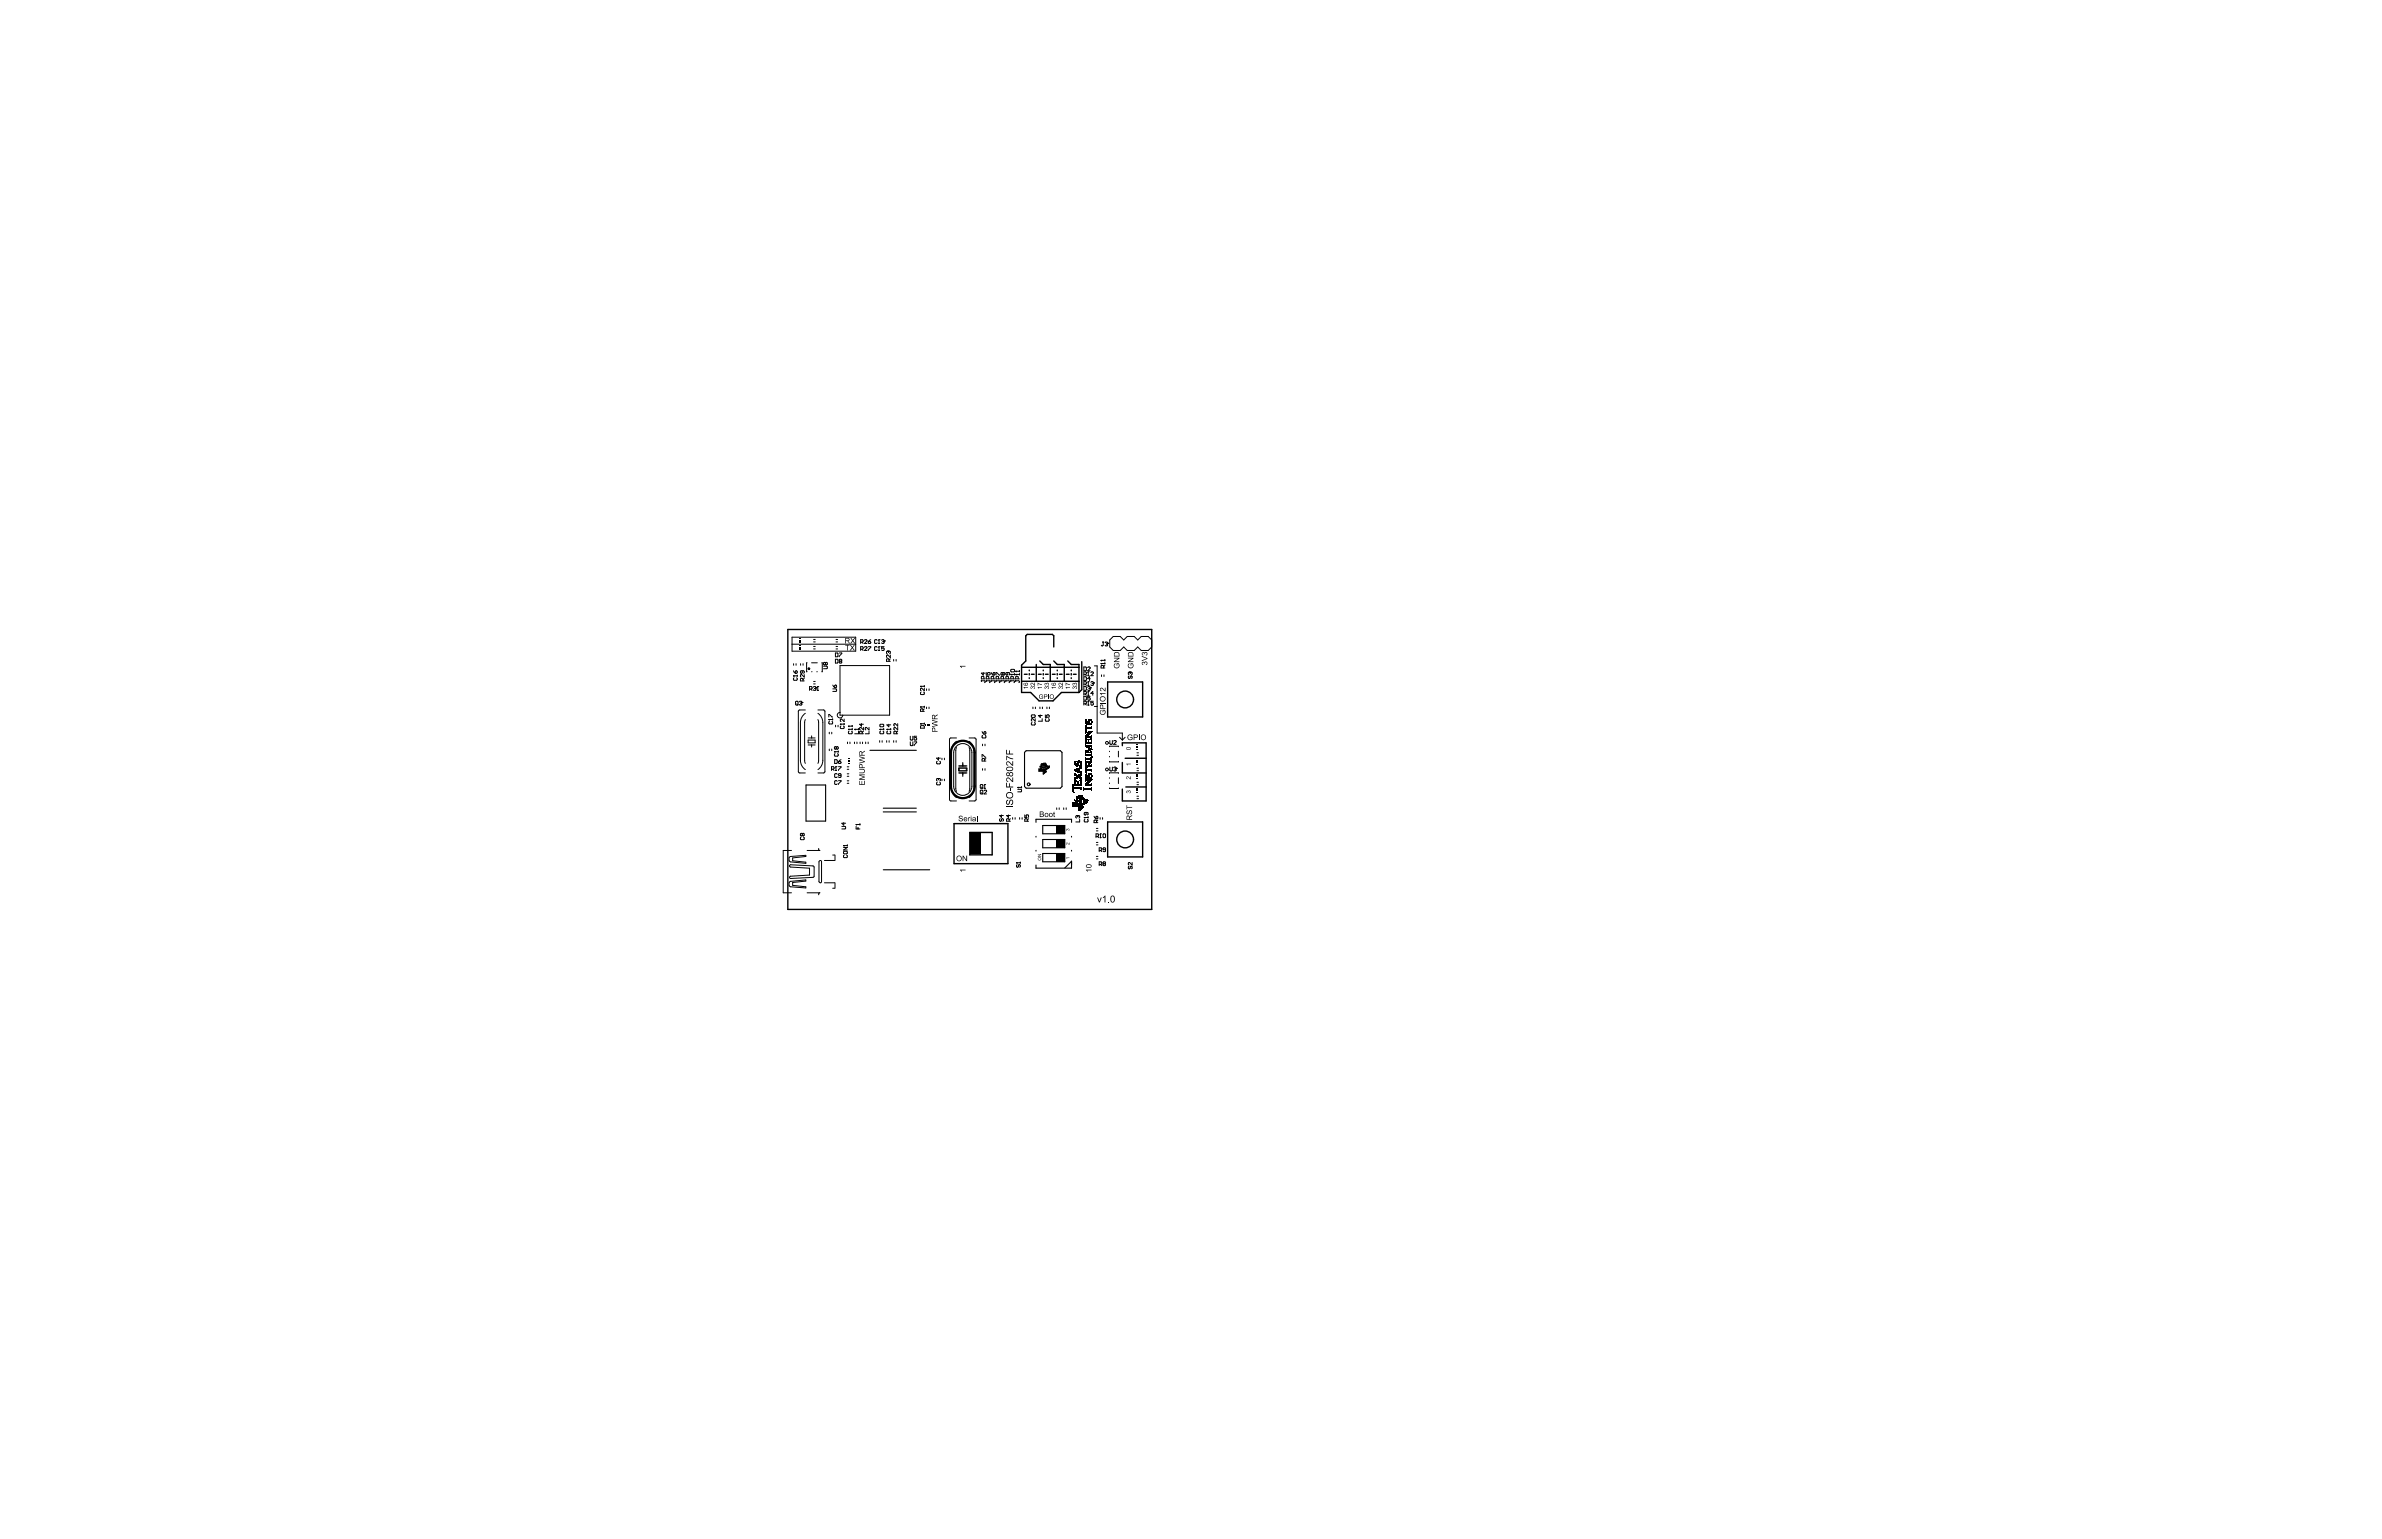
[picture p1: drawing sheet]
<svg xmlns="http://www.w3.org/2000/svg" width="432mm" height="279mm" viewBox="0 0 432 279" stroke-linecap="round" stroke-linejoin="round" font-family="sans-serif">
<g fill="none" stroke="#000" stroke-width=".25">
<path d="M142.8 114.1h66v50.8h-66zM188.5 119.8l.6 .7h1.3v3M191 117.3v-2l-.2-.3h-4.6l-.3 .3v4.5l-.7 .8v5h1.6l1.6 1.5h2.5l1.5-1.5h3.2M191 119.8l.7 .7h1.2v3M193.6 119.8l.6 .7h1.4v5.1M196.1 120v5l-.5 .6M185.2 123.5h10.4M185.2 121h10.4M185.7 122.3h.5M186.6 121.5v.1M186.6 122.1v.3M186.6 122.9v.1"/>
<path d="M187 122.3h.5M187.9 120.5v3M188.2 122.3h.5M189.1 121.5v.1M189.1 122.1v.3M189.1 122.9v.1M189.5 122.3h.5M190.8 122.3h.5M191.7 121.5v.1M191.7 122.1v.3M191.7 122.9v.1M192 122.3h.5"/>
<path d="M193.3 122.3h.5M194.2 121.5v.1M194.2 122.1v.3M194.2 122.9v.1M194.6 122.3h.5M200.8 123.7h6.3v6.3h-6.3zM203.5 135.2v-.5h4.3v10.5h-4.3v-2.1M203.5 138.2v2h4.3M204 137.5h3.8M172.9 149.3h9.8v7.3h-9.8zM175.8 150.9h4.1v4.1h-4.1zM200.8 149h6.3v6.4h-6.3z"/>
<path d="M204.1 142.7h3.7"/>
<circle cx="146.6" cy="121.2" r=".13"/>
<circle cx="204" cy="126.8" r="1.52"/>
<circle cx="204" cy="152.2" r="1.52"/>
</g>
<g fill="#000">
<path d="M153.2 117h.8v.1h-.3v.8h-.2v-.8h-.3zM154.1 117h.1l.3 .3 .3-.3h.1l-.3 .4 .4 .5h-.2l-.3-.4-.3 .4h-.2l.4-.5zM154.2 115.7h.1l.3 .4 .3-.4h.1l-.3 .5 .3 .5h-.1l-.3-.4-.3 .4h-.2l.4-.5zM201.9 119.3h1v.1l-.8 .5h.8v.2h-1v-.2l.8-.5h-.8zM204.5 119.3h1v.1l-.8 .5h.8v.2h-1v-.2l.8-.5h-.8zM207.1 118.3l.2-.1 .1 .2 .2-.2h.2l.2 .2v.3l-.3 .2 .2-.3-.1-.3-.2 .1-.1 .2-.3-.2-.1 .1 .2 .2-.1 .2-.2-.3zM207 118.9l1 .4v.2l-1 .4v-.2l.9-.3-.9-.3zM155.8 139.4h.8l.2 .3-.1 .4-.9 .1v-.1h.7l.1-.2-.1-.3-.7-.1zM155.8 137.1l1 .3v.1l-.9 .3 .9 .2v.2l-1 .2v-.1l.8-.2-.8-.2v-.2l.8-.2-.8-.2zM168.9 130.5l1.1 .3v.1l-.9 .3 .9 .2v.2l-1.1 .2v-.1l.9-.2-.9-.2v-.2l.9-.2-.9-.2zM174 120.7h1v.2h-.8l.2 .2h-.1zM182.5 138.1h.5l.5 .6v-.7h.2v.9l-.3-.1-.6-.6-.3 .1 .3 .5h-.3l-.1-.2z"/>
<path d="M182.4 137l.7 .4 .6 .1v.2l-.5-.1-.7-.4v.6h-.1zM182.4 136h.1v.6h.4v-.5h.2v.5h.6v.2h-1.3zM185.5 124.6h.9v.1h-.7l.1 .2h-.1zM186.9 124.5l.3 .1 .2-.2 .2 .4-.2 .1 .1-.2v-.2h-.2l-.1 .2-.2-.2-.1 .1 .1 .2v.1l-.2-.2zM186.9 123.8h.2l.4 .4v-.4h.1v.5l-.5-.4a.16 .16 0 0 0-.2 .1 .16 .16 0 0 0 .2 .2l-.1 .1-.2-.2zM188.1 123.8l.8 .3v.1l-.7-.3v.4h-.1zM188.3 139.4h.3l.1-.1h.2v.2l.3 .1v-.2l.3 .1 .1 .4-.5 .4v-.5h-.8zM188.5 125.9h.4l.2 .2-.5-.1-.1 .5 .4 .1 .1-.2h-.3v-.1h.4v.3l-.4 .1-.3-.1v-.4zM188.8 138.5l.7-.1 .1 .6-.4-.1v-.1h-.5zM188.8 139l.7 .1v.2l-.7-.2zM188.1 124.6h.8v.1h-.6l.1 .1-.1 .1zM189.4 124.5l.3 .1 .2-.2h.1l.1 .4-.2 .1 .2-.2-.1-.2-.2 .1v.1l-.3-.1-.1 .1 .2 .2-.3-.1z"/>
<path d="M189.4 123.9l.6-.1 .2 .4-.3 .1 .2-.2-.1-.2h-.2v.2l-.3-.2v.4l-.2-.2zM189.6 138.4a.6 .6 0 0 0 .6 .6l-.2 .3-.4 .3-.1-.1a.28 .28 0 0 0 .3-.3 .28 .28 0 0 0-.2-.3zM190 125.9h.1v.8h-.1zM190.6 124.6h.8v.1h-.6l.1 .2h-.1zM191.9 124.5l.2-.1 .2 .2 .2-.2 .2 .4-.2 .1 .1-.2v-.2h-.2l-.1 .2-.2-.2-.1 .1 .1 .2-.1 .1-.1-.2zM192 123.8h.2l.4 .4v-.4h.1v.5l-.5-.4a.16 .16 0 0 0-.2 .1 .16 .16 0 0 0 .1 .2v.1l-.2-.2zM193.2 123.8l.7 .3 .1 .1-.7-.3v.4h-.1zM193.2 124.6h.8v.1h-.6l.1 .1-.1 .1zM194.5 124.5l.3 .1 .1-.2h.2l.1 .4-.2 .1 .2-.2-.2-.2-.1 .1v.1l-.3-.1-.1 .1 .1 .2-.2-.1zM194.5 123.9l.6-.1 .1 .4-.2 .1 .2-.2-.1-.2h-.2v.2l-.3-.2v.4l-.2-.2zM199.5 128.8l.2-.1v.1l-.2 .2v.4l.5 .1 .3-.2v-.3l-.3-.2v.3h-.1v-.4h.4l.1 .3-.1 .5-.2 .1h-.5l-.2-.4zM199.4 124.8l.3-.1 .6 .5v-.5h.1v.7l-.7-.6-.2 .1 .2 .4h-.2z"/>
<path d="M199.4 127.4h1v.1h-1zM199.4 125.7h1v.1h-.8l.1 .2h-.1zM202 120.4l.2-.1-.2 .5 .4 .3 .4-.2v-.3l-.1-.2h-.2v.3h-.1v-.4h.4l.1 .3-.1 .4-.3 .2-.4-.1-.2-.3zM204.5 120.4l.2-.1-.1 .5 .4 .3 .3-.2 .1-.3-.1-.2h-.2v.3h-.1v-.4h.3l.2 .3-.1 .4-.3 .2-.5-.1-.2-.3zM204.5 133.3l.2-.1h.5l.1 .3-.4-.2-.3 .1-.1 .4 .1 .2 .4 .1 .2-.1v-.2h-.3v-.1h.4v.4l-.3 .1-.5-.1-.1-.3zM204.2 138.5h.8v.1h-.7l.1 .1-.1 .1zM206.5 133.2h.1v1h-.1zM207.1 120h.2l.1 .1 .2-.2 .3 .1 .1 .4-.3 .2 .2-.2-.1-.3h-.2l-.1 .3-.1-.1a.17 .17 0 0 0-.2-.2 .17 .17 0 0 0-.1 .2 .17 .17 0 0 0 .2 .2l-.1 .1-.2-.2zM155.8 141.6h.1v.6h.3v-.6h.1v.6h.3v-.6h.2v.7h-1zM155.8 140.4h1v.2h-.9l.9 .2v.2l-.9 .3h.9v.1h-1v-.2l.8-.3-.8-.3zM173.9 148l.4-.1 .2 .3-.3-.2a.2 .2 0 0 0-.2 .2 .2 .2 0 0 0 .3 .1l.2 .2v.3l-.2 .1h-.4l-.1-.3 .2 .2 .4-.1v-.2l-.6-.2zM174 157.7h1v.1h-.8l.2 .2h-.1z"/>
<path d="M174.5 155.1h.2l.5 .8v-.8h.1v1h-.1l-.6-.7v.7h-.1zM175.5 148.2l.1 .1 .1-.1h.2l-.3 .2v.5h-.1zM177.1 147.9h.1v1h-.1zM182.5 145.1l.3-.1-.3 .6a.23 .23 0 0 0 .3 .1 .23 .23 0 0 0 .1-.3l.2-.4h.4l.2 .3-.1 .5-.3 .2-.1-.2 .3-.2v-.4l-.2-.1-.3 .7-.2 .1h-.3l-.1-.3zM182.5 141h.4l.6 .6v-.6h.2v.8l-1-.7-.2 .1v.3l.3 .1v.2l-.3-.1-.1-.4zM182.4 141.9h.1v.7h.4v-.6h.2v.6h.6v.2h-1.3zM183.1 143h.2v.4h-.2zM182.4 146.2h1.3v.2h-1.3zM188.1 154.9h.6l-.4 .4h.4h-.6l.5-.4zM191 147.2h.1v.2h.2l-.2 .1v.5l.2 .1-.3-.1v-.5h-.1zM193.3 152.8h.2l.3 .3 .1-.3v.4l-.4-.3h-.2l.1 .3-.1-.1zM193.3 150.3h.5v.3h-.1l.1-.1-.1-.2-.1 .2-.1-.1a.14 .14 0 0 0-.2 .1 .14 .14 0 0 0 .1 .1l-.1-.1z"/>
<path d="M193.3 155.5l.6 .1h-.5l.1 .1h-.1zM196.9 157.7h1v.1h-.8l.1 .2h-.1zM204.2 140.8h.3l.4 .4v-.4h.1v.5l-.6-.4-.2 .2 .2 .2-.2-.1zM204.2 143.4l.2-.1 .1 .2 .1-.2h.2l.2 .2v.2l-.3 .1 .2-.2-.1-.2-.2 .1v.2l-.3-.3-.1 .1 .2 .2-.1 .1-.1-.1zM204.3 147l.2-.1-.2 .3a.19 .19 0 0 0 0 .2 .19 .19 0 0 0 .3 .1l.2-.6 .4 .2v.4l-.1 .2h-.2v-.1l.2-.2-.1-.4-.2 .1-.1 .5-.3 .1-.2-.3zM204.2 146h.1v.3h.9v.1h-.9v.4h-.1zM198.9 162.7h.1l.3 .7 .2-.7h.2l-.3 .9h-.2zM200 162.7l.4-.3v1.2h-.2v-.9l-.3 .1zM200.9 163.5h.1v.1h-.1z"/>
<path d="M153.3 115.8v.3l.6-.1-.1-.2zM153.2 115.7h.6l.2 .1v.2l-.3 .2 .4 .5h-.2l-.3-.5h-.3v.5h-.1z"/>
<path d="M202.2 118.4l-.2 .5h.8l-.1-.5zM202 118.3l.4-.1 .4 .1 .1 .2v.5h-1z"/>
<path d="M204.7 118.4l-.1 .5h.8l-.2-.5zM204.5 118.3l.5-.1 .3 .1 .2 .2v.5h-1z"/>
<path d="M155.9 138.7v.4h.3v-.4zM155.8 138.6l.2-.1 .3 .1v.5h.5v.2h-1z"/>
<path d="M156 136.3l-.1 .6h.3v-.5zM155.8 136.3l.3-.1 .2 .3 .5-.4v.2l-.5 .3v.3h.5v.1h-1z"/>
<path d="M169.1 132.1v.4h.3v-.4zM169 132h.5v.5h.5v.2h-1.1z"/>
<path d="M169.1 129.8v.5h.3v-.5zM169 129.7l.3-.1 .2 .3 .5-.4v.2l-.5 .3v.3h.5v.1h-1.1z"/>
<path d="M182.6 139.3l-.1 .2 .3 .1h.5l.2-.1v-.2l-.2-.1zM182.5 139.1l.9-.1 .2 .2v.4l-.4 .2h-.6l-.2-.3z"/>
<path d="M185.6 123.9l.1-.1-.1 .3 .3 .1-.1-.3 .4-.1 .2 .4-.2 .1h-.5zM185.9 124.1a.2 .2 0 0 0 .4 0 .2 .2 0 0 0-.4 0z"/>
<path d="M189.3 126v.3l.4-.1v-.2zM189.2 125.9h.5l.2 .1-.1 .3-.5 .1v.3h-.1z"/>
<path d="M190.6 123.9l.2-.1-.1 .3 .3 .1-.1-.3 .4-.1 .1 .4-.2 .1h-.4zM191 124.1a.17 .17 0 0 0 .3 0 .17 .17 0 0 0-.3 0z"/>
<path d="M190.4 126.3a.3 .3 0 0 0 .6 0 .3 .3 0 0 0-.6 0zM190.3 126.3a.41 .41 0 0 1 .8 0 .41 .41 0 0 1-.8 0z"/>
<path d="M199.6 127.9l-.1 .5h.4l-.1-.5zM199.5 127.8h.4l.1 .6h.4v.1h-1z"/>
<path d="M199.5 126.7a.4 .4 0 0 0 .8 0 .4 .4 0 0 0-.8 0zM199.4 126.7a.51 .51 0 0 1 1 0 .51 .51 0 0 1-1 0z"/>
<path d="M204.3 135.6l-.1 .2 .2 .1h.4l.1-.2-.2-.1zM204.2 135.5h.6l.2 .3-.3 .2h-.4l-.1-.2z"/>
<path d="M205.6 133.3v.4l.5-.1v-.3zM205.5 133.2h.6l.2 .2-.1 .3-.6 .1v.4h-.1z"/>
<path d="M206.9 133.7a.4 .4 0 0 0 .8 0 .4 .4 0 0 0-.8 0zM206.8 133.7a.5 .5 0 0 1 1 0 .5 .5 0 0 1-1 0z"/>
<path d="M173.5 155.6a.4 .4 0 0 0 .8 0 .4 .4 0 0 0-.8 0zM173.3 155.6a.55 .55 0 0 1 1.1 0 .55 .55 0 0 1-1.1 0z"/>
<path d="M174.9 148.3l-.1 .2h.4l-.1-.2zM174.8 148.2h.3l.2 .1 .1 .3h-.6l.2 .2 .3-.1-.1 .2-.4-.1-.1-.4z"/>
<path d="M176 147.9l.1 .1zM176 148.2h.1v.7h-.1z"/>
<path d="M176.4 148.7v.1h.2l.2-.2zM176.3 148.2h.4l.2 .1v.6h-.6v-.3l.5-.2-.2-.1-.3 .1z"/>
<path d="M182.5 144.2a.5 .5 0 0 0 1 0 .5 .5 0 0 0-1 0zM182.4 144.2a.63 .63 0 0 1 1.2 0 .63 .63 0 0 1-1.2 0z"/>
<path d="M182.5 140.4a.2 .2 0 0 0 .4 0 .2 .2 0 0 0-.4 0zM183 140.4a.26 .26 0 0 0 .5 0 .26 .26 0 0 0-.5 0zM182.5 140.1l.3-.1a.18 .18 0 0 0 .2 .2 .18 .18 0 0 0 .1-.2h.4l.1 .2v.4l-.2 .2h-.3l-.1-.2-.2 .2-.3-.1z"/>
<path d="M188.2 155.7a.23 .23 0 0 0 .4 0 .23 .23 0 0 0-.4 0zM188.1 155.7a.3 .3 0 0 1 .6 0 .3 .3 0 0 1-.6 0z"/>
<path d="M188.6 147.3v.3l.5-.2-.1-.1zM188.6 147.7v.3h.5l-.1-.3zM188.5 147.1h.5l.2 .2v.2l-.2 .1 .2 .3-.1 .2h-.6z"/>
<path d="M189.5 147.7a.26 .26 0 0 0 .5 0 .26 .26 0 0 0-.5 0zM189.3 147.7a.4 .4 0 0 1 .8 0 .4 .4 0 0 1-.8 0z"/>
<path d="M190.2 147.7a.25 .25 0 0 0 .5 0 .25 .25 0 0 0-.5 0zM190.1 147.7a.4 .4 0 0 1 .8 0 .4 .4 0 0 1-.8 0z"/>
<path d="M197 156.9v.2l.1 .1 .7-.1-.2-.2zM197 156.8l.6-.1 .2 .2 .1 .2-.4 .3-.5-.1-.1-.1z"/>
<path d="M204.3 148.1v.4h.3v-.4l-.1-.1zM204.3 147.9h.3l.2 .2 .4-.3v.1l-.4 .4v.2h.4v.2h-1v-.6z"/>
<path d="M201.5 162.6l-.1 .7 .1 .2h.3l.1-.1v-.6l-.1-.3zM201.4 162.4h.4l.3 .3v.7l-.3 .3-.3-.1-.2-.3v-.6z"/>
</g>
<g fill="none" stroke="#000" stroke-width=".18">
<path d="M143.6 115.5h11.5v2.6h-11.5zM143.6 116.8h11.5M147.5 117.7h.3M147.5 116.4h.3M147.5 115.9h.3M147.5 117.2h.3M151.4 118.4l.5 .1-.1 .6h-.4zM151.4 119.5l.5 .2-.1 .5h-.4zM151.6 117.7h.2M151.6 116.4h.2M151.6 115.9h.2M151.6 117.2h.2"/>
<path d="M152.1 118.4h.5l-.5 .7M152.2 119.9l-.1-.1 .1-.3 .4 .2-.1 .2M152.2 119.9l-.1 .1 .1 .2 .4-.1-.1-.2M152.2 119.9h.3M156 116.4l.5-.1-.1-.3h-.4v.7M156 117.7l.5-.1-.1-.3h-.4v.6M156.2 116.4l.3 .3M156.2 117.7l.3 .2M156.7 117.4l.1-.1 .4 .1-.5 .5h.5M156.7 116.1l.1-.1 .4 .1-.5 .6h.5M157.4 116.3h.3l.1 .3-.3 .1zM157.4 117.3h.4l-.4 .6"/>
<path d="M157.8 116l-.4 .3M159 117.4l-.1-.1-.4 .1 .2 .5 .3-.1M159 116.1l-.1-.1-.4 .1v.5l.2 .1 .3-.1M159.2 117.9h.3M159.2 116.7h.3M159.4 116h.1M159.4 117.3h.1M159.4 116v.7M159.4 117.3v.6M159.4 116l-.2 .1M159.4 117.3l-.2 .1M159.8 116.1l.4-.1 .1 .2"/>
<path d="M160 116.3h.2M160.2 116.3l.1 .1-.1 .3-.4-.1M160.3 116.2h.1M160.3 117.3h-.5v.3l.4-.1 .1 .3-.1 .1-.4-.1M160.3 116.2l-.1 .1M160.9 118.1h.1M160.9 118.1l-.2 .1 .1 .3M160.9 118.1l.1 .1M161 118.2l.2-.1 .2 .1-.1 .3M161 118.2v.1M161.2 119.9v-.3l-.4-.1-.1 .4h.7M161.4 118.8v.4l-.5-.4-.2 .1 .1 .3"/>
<path d="M161.4 119.5l-.2 .2M162 119.6v.3M162.4 119.6v.3M199.6 119.7h.1M199.6 119.7h.7M199.6 119.7l.1 .2M199.9 116.4h.2M200 116.4v.6l-.1 .1-.3-.1M200.3 119.6v.3M200.3 116.5l.4-.1 .1 .3M200.6 116.8h.1M200.7 116.8l.1 .1-.1 .2-.4-.1"/>
<path d="M200.8 116.7h.1M200.8 116.7l-.1 .1M201.8 115.4h1.3l.6 .6 .6-.6h1.3l.6 .6 .7-.6h1.2l.7 .6v1.3l-.7 .6h-1.2l-.7-.6-.6 .6h-1.3l-.6-.6-.6 .6h-1.3l-.6-.6v-1.3zM143.8 122.5h.1M143.8 122.5l.1 .2M143.8 121.6l.4 .5M143.8 122.5h.7M143.9 120.3v.3M143.9 122.9l-.1 .1 .1 .3h.5l.1-.1-.1-.3M144.3 121.6l.2 .1-.1 .4h-.2zM144.3 120.3v.3M144.3 127.2l.4 .1-.1 .5-.4-.1z"/>
<path d="M144.4 127.6l.3 .2M144.5 122.4v.3M144.9 127.3l.3-.1 .2 .2M145.1 120.3v.3M145.1 127.5h.1M145.2 127.5l.2 .1-.2 .2-.3-.1M145.4 127.4h.1M145.4 127.4l-.2 .1M145.4 121.6v.4l-.1 .1-.2-.1 .1-.4h.5l.1 .1-.1 .4M145.6 123.5v-.4l-.4-.1-.1 .5h.7M145.6 120.3v.3M145.8 122.3v.5l-.6-.5-.1 .1 .1 .4"/>
<path d="M145.8 123l-.2 .2M146 129.3a2.03 2.03 0 0 0-.9 1.7v6.9a2.03 2.03 0 0 0 .9 1.6M146 128.7h-1l-.3 .3v10.9l.3 .3h1M146 130.5l-.1 .5v6.9l.1 .5M146.3 120.2h-.1v1.6h.1M146.5 134.2h1.3v.5h-1.3zM146.5 133.8h1.3M146.5 135.1h1.3M146.7 124.9l.5-.1-.1-.3h-.4v.7M147 124.9l.2 .3M147.1 121.8h.1M147.1 120.2h1.1"/>
<path d="M147.1 133.4v.4M147.1 135.1v.4M147.4 124.6l.4-.1 .1 .2M147.5 123.6h.3M147.5 124h.3M147.7 124.8h.1M147.8 124.8l.1 .1-.1 .3-.4-.1M147.9 124.7h.1M147.9 124.7l-.1 .1M148.1 121.8h.1M148.1 125.2h.3M148.2 124.5h.1"/>
<path d="M148.2 124.5v.7M148.2 124.5l-.1 .1M148.3 129.3a2.03 2.03 0 0 1 .9 1.7v6.9a2.03 2.03 0 0 1-.9 1.6M148.3 128.7h1l.2 .3v10.9l-.2 .3h-1M148.3 130.5l.1 .5v6.9l-.1 .5M149 120.2h.1v1.6h-.1M149.3 120.8h.6l.1 .1-.1 .4h-.6M149.6 120.2l.1-.1 .3 .1-.1 .4-.3-.2M149.6 120.2l-.1-.1-.2 .1 .1 .4 .2-.2M149.6 120.2v.2M150.2 130.5h.1M150.2 130v-.5l.7 .5"/>
<path d="M150.2 130.5h.7M150.2 130.5l.2 .1M150.3 132.8v.3M150.3 135.8v.3M150.4 130.8l-.2 .1 .2 .4 .5-.1-.1-.4M150.7 139.5l.5-.1-.1-.4h-.4v.7M150.8 132.8v.3M150.8 135.8v.3M150.9 130.3v.3M151 139.5l.2 .2M151 124.9h.5l.2 .1-.2 .4h-.5M151 124.2l.3 .5"/>
<path d="M151.3 136.3h.1M151.3 136.3h.6M151.3 136.3l.1 .1M151.3 137.7l.5 .2-.1 .5h-.4zM151.3 124.3l.1-.1 .3 .1-.2 .4h-.2zM151.4 136.6l-.1 .2 .1 .3h.4l.1-.1-.1-.4M151.4 139.7h.3M151.5 131.5v.3M151.5 139h.1M151.5 139l-.1 .1M151.5 139v.7M151.6 135.5l-.1-.1-.2 .1 .1 .3 .2-.1"/>
<path d="M151.6 135.5l.1-.1 .2 .1-.1 .3-.2-.1M151.6 135.5v.2M151.9 131.5v.3M151.9 136.2v.2M152 138.1h.3l.2 .2-.4 .1zM152 139h.5l-.5 .7M152.3 129.2a.5 .5 0 0 0-.5 .5 .5 .5 0 0 0 .5 .5 .5 .5 0 0 0 .5-.5M152.3 120.7h9v9h-9zM152.3 131.3h.1M152.3 131.3h.7M152.3 131.3l.1 .1M152.4 131.6l-.1 .2 .1 .3h.5l.1-.1-.1-.4"/>
<path d="M152.5 137.7l-.5 .4M153 130.4v.4l-.6-.4-.1 .1 .1 .3M153 131.2v.2M153.6 139h.3M153.6 139.5h.3M153.6 134.5v.3M153.8 132.2h.1M153.8 131.7h.1M153.8 132.2h.7M153.8 132.2l.1 .2M153.8 131.7h.7M153.8 131.7l.1 .1"/>
<path d="M153.9 132.6l-.1 .1 .1 .3h.5l.1-.1-.1-.3M154.1 134.5v.3M154.5 131.5v.3M154.5 132.1v.3M154.9 134.5v.3M154.9 132.2h.1M154.9 132.2h.7M154.9 132.2l.2 .2M155.3 134.5v.3M155.6 132.6v.4h-.7M155.6 132.1v.3M155.9 134.5v.3"/>
<path d="M156.2 131.2v.5l-.4-.4h.7M156.3 133v-.3l-.4-.1-.1 .4h.7M156.4 134.5v.3M156.5 131.9v.5l-.4-.5-.3 .1 .1 .4M156.5 132.6l-.2 .2M156.9 134.5v.3M157.4 134.5v.3M157.5 132.6v.4h-.7M157.5 131.9v.5l-.5-.5-.2 .1 .2 .4M159.5 134.3v.3M159.5 132.2h.1M159.5 132.2h.7"/>
<path d="M159.5 132.2l.1 .2M159.6 132.6l-.1 .1 .1 .3h.5l.1-.1-.1-.3M159.6 131.3h.5l.1 .4-.6 .1-.1-.1zM159.9 134.3v.3M160.2 132.1v.3M160.7 134.3v.3M160.8 132.2h.1M160.8 132.2h.7M160.8 132.2l.1 .2M160.9 132.6l-.1 .1 .1 .3h.4l.2-.1-.2-.3M161.1 131.3v.5l-.3-.4h.7M161.2 134.3v.3"/>
<path d="M161.5 132.1v.3M162 134.3v.3M162.4 134.3v.3M162.5 133v-.3l-.3-.1-.2 .4h.7M162.7 131.9v.5l-.4-.5-.3 .1 .2 .4M162.7 131.2v.5l-.4-.5-.3 .1 .2 .4M162.7 132.6l-.2 .2M165 133.5v.6l.1 .1 .4-.1v-.6M165 134.5v.6l.1 .1 .4-.1v-.6M165.7 134.5h.5l-.5 .7M166.2 133.5h-.5v.3l.2-.1 .3 .1-.1 .4-.4-.1M166.9 128.2h.1"/>
<path d="M166.9 131.2h.1M166.9 124.4h.1M166.9 128.2l.1 .1M166.9 128.2h.7M166.9 131.2h.7M166.9 131.2l.1 .1M166.9 124.4h.7M166.9 124.4l.1 .2M167 125.5l-.1 .1 .1 .3 .6-.1-.2-.3M167 131.6h.4l.2 .4h-.7zM167.3 129v-.4l-.3-.1-.1 .5h.7M167.6 124.8v.4l-.5-.4-.2 .1 .1 .3"/>
<path d="M167.6 128.5l-.3 .3M167.6 124.3v.3M167.6 128.1v.2M167.6 131.1v.2M168 124.9v.3M168 128.2v.3M168.4 124.9v.3M168.4 128.2v.3M169.9 138l-.1 .2 .1 .3 .6-.1-.1-.4M170.1 137.4v.4l-.3-.3h.7M170.8 137.5v.3M171.2 137.5v.3"/>
<path d="M173.4 135.3a1.65 1.65 0 0 1 1.8-.4 1.65 1.65 0 0 1 1 1.6v6.1a1.65 1.65 0 0 1-1.7 1.6 1.65 1.65 0 0 1-1.6-1.6v-6.1v-.5zM173.4 134.4a2.03 2.03 0 0 0-.9 1.7v6.8a2.03 2.03 0 0 0 .9 1.7M173.4 135.5l-.1 .6v6.8l.1 .6M173.4 133.8h-1l-.3 .3v10.9l.3 .2h1M173.8 138.9h1.5M173.8 139.3h1.5v.5h-1.5zM173.9 139.3v.5M174.5 138.2v.7M175.2 139.3v.5M175.7 134.4a2.03 2.03 0 0 1 .9 1.7v6.8a2.03 2.03 0 0 1-.9 1.7M175.7 135.5l.1 .6v6.8l-.1 .6M175.7 133.8h1l.2 .3v10.9l-.2 .2h-1"/>
<path d="M177.9 123.4h.6l.1 .2-.1 .2M177.9 123.3v.3M178 137.3v-.5l.7 .5M178 132.7l.4 .4M178.1 134.9v.3M178.1 139.4v.3M178.1 133.3l-.1 .2 .1 .3 .6-.1-.1-.4M178.2 121.9v.5l-.3-.3h.7M178.4 123.1v-.4l-.4-.1-.1 .5h.7M178.4 132.8l.1-.1 .2 .1-.1 .3h-.2zM178.5 138v-.4l-.4-.1-.1 .5h.7M178.6 134.9v.3"/>
<path d="M178.6 139.4v.3M178.7 137.5l-.2 .3M178.8 121.9v.5h.3l-.1-.3 .4-.2 .1 .2-.1 .3M178.8 123.3v.3M178.8 123.4h.6l.1 .2-.1 .2M179.2 123.1v-.4l-.3-.1-.1 .5h.7M179.7 123.4h.6l.1 .2-.1 .2M179.7 123.3v.3M179.7 121.9l.3 .5M180 122.1l.1-.2 .3 .2-.1 .3h-.3zM180.1 123.1v-.4l-.3-.1-.1 .5h.7M180.6 123.4h.5l.2 .2-.2 .2"/>
<path d="M180.6 122.4v-.5l.7 .5M180.6 123.3v.3M181 123.1v-.4l-.3-.1-.1 .5h.7M181.5 123.4h.5l.1 .2-.1 .2M181.5 123.3v.3M181.8 122.1l-.1-.2-.2 .2 .1 .3 .2-.1M181.8 122.1l.1-.2 .2 .2-.1 .3-.2-.1M181.8 122.1v.2M181.9 123.1v-.4l-.3-.1-.1 .5h.6M182.3 123.4h.6l.1 .2-.1 .2M182.3 123.3v.3M182.7 121.9v.4l-.1 .1-.3-.1 .2-.4h.4l.1 .2-.1 .3"/>
<path d="M182.8 123.1v-.4l-.3-.1-.2 .5h.7M183.2 122.3h.1M183.2 123.4h.6l.1 .2-.1 .2M183.2 123.3v.3M183.2 122.3l.1 .1M183.2 122.3h.7M183.3 121.4h.5l.1 .3-.6 .1-.1-.1zM183.7 123.1v-.4l-.4-.1-.1 .5h.7M183.9 122.2v.2M184.1 122.3h.1M184.1 121.7h.1M184.1 123.4h.6l.1 .2-.1 .2"/>
<path d="M184.1 122.3h.7M184.1 123.3v.3M184.1 122.3l.1 .1M184.1 121.7h.7M184.1 121.7l.1 .1M184.6 123.1v-.4l-.4-.1-.1 .5h.7M184.8 121.6v.2M184.8 122.2v.2M187.1 129.6h.4l.2 .4-.6 .1-.1-.1zM187.1 131l-.1 .1 .1 .4h.4l.2-.2-.2-.3M187.2 128.2v.3M187.7 130.3v.5l-.6-.5-.1 .1 .1 .4"/>
<path d="M187.7 128.2v.3M188.5 128.2v.3M188.6 129.6v.5l-.4-.4h.7M188.8 138.5l.7-.1 .1 .6-.4-.1v-.1h-.5zM188.8 139l.7 .1v.2l-.7-.2zM188.9 130.3v.5h-.7M189 128.2v.3M189.5 129.6v.5h.3l-.1-.4 .4-.1 .1 .1-.1 .4M189.5 139.6h.1M189.6 138.4v.5h.1M189.6 138.4a.52 .52 0 0 0 .6 .5M189.6 139.5v.4l-.5 .4v-.5h-.8v-.4h.3l.1-.1h.2v.2l.3 .1v-.2l.3 .1v.1"/>
<path d="M189.6 130.3l-.1 .1 .1 .4h.5l.1-.1-.1-.4M189.6 139.4v.1M189.7 138.9h.1M189.7 138.9l.1 .3-.2 .2M189.8 128.2v.3M190.2 128.2v.3M190.2 138.9v.1M190.2 139l-.1 .3-.5 .3M196.5 122.3l.4-.1-.1-.4h-.3v.7M196.5 127.6l.4-.1-.1-.3h-.3v.6M196.5 125.8l.4-.1-.1-.3h-.3v.7M196.5 124.5l.4 .1-.1 .6h-.3z"/>
<path d="M196.5 120.9l.4 .1-.1 .6h-.3zM196.5 122.7l.4 .1-.1 .6h-.3zM196.5 124.1l.4-.2-.1-.3h-.3v.7M196.5 126.3l.4 .1-.1 .6h-.3zM196.7 124.1l.2 .2M196.7 122.3l.2 .2M196.7 125.8l.2 .3M196.7 127.6l.2 .2M197.2 127.8h.2M197.2 124.6l.3-.1 .1 .2M197.2 121l.1-.1 .3 .1-.4 .6h.4M197.2 124.3h.2"/>
<path d="M197.2 122.5h.2M197.2 126.1h.2M197.3 123.6h.1M197.3 121.8h.1M197.3 125.4h.1M197.3 127.2h.1M197.3 123.6l-.1 .1M197.3 121.8v.7M197.3 123.6v.7M197.3 125.4v.7M197.3 127.2v.6M197.3 125.4l-.1 .1"/>
<path d="M197.3 121.8l-.1 .1M197.3 127.2l-.1 .1M197.4 124.8h.1M197.5 124.8l.1 .1-.1 .3-.3-.1M197.6 124.7h.1M197.6 126.3h-.4v.3l.2-.1 .2 .1-.1 .4-.3-.2M197.6 124.7l-.1 .1M197.6 123.1h-.4l.3-.4v.7M197.7 121.9l.2-.1 .3 .1-.5 .6h.5M197.7 123.7l.4-.1 .1 .2M198 123.9h.1M198.1 123.9l.1 .2-.1 .2-.4-.1"/>
<path d="M198.2 123.8h.1M198.2 127.2h-.5v.3l.3-.1 .2 .1-.1 .3-.4-.1M198.2 123.8l-.1 .1M198.2 125.7h-.5l.4-.3v.7M198.4 120.7h.5v12.2h4.6v1.3M198.4 128.1h.5M199.6 120.3h.1M199.6 120.3l.1 .1M199.6 120.3h.7M199.7 122.4v.3M200.1 121.1v-.3l-.4-.1-.1 .4h.7M200.1 122.4v.3"/>
<path d="M200.3 120.7l-.2 .2M200.3 120.2v.2M201.1 135.4v-.1h1.6v.1M201.1 136.2v.1M201.1 137.2h.1M201.1 138.1h1.6M201.2 134.3v.5l.1 .2 .3-.2v-.5M201.2 139.1v.6l.1 .1 .3-.1v-.6M201.9 134.4l.1-.1 .3 .1-.4 .6h.4M201.9 139.2l.3-.1 .1 .2M202.1 139.4h.1M202.2 139.4l.1 .2-.1 .2-.3-.1"/>
<path d="M202.3 139.3h.1M202.3 139.3l-.1 .1M202.7 136.2v1M202.9 133.7l.6 .5M204 133.7l-.5 .5M204.7 122.6l-.2 .1 .2 .3 .2-.1 .1-.3 .2 .1-.1 .3M204.8 121.9h.1M204.8 121.9l-.3 .1 .2 .3M204.8 121.9l.1 .1M204.9 122v.1M204.9 122l.1-.1 .2 .1-.1 .3M206.1 139.7h.3"/>
<path d="M206.1 139.3h.3M206.1 136.9h.3M206.1 136.5h.3M143.1 157h.1M143.2 159.9l2.9-.4v.3l-2.4 .2v.5l2.4 .3v.2l-2.8-.2a.6 .6 0 0 1-.1-.9zM143.2 155.4l2.9-.3v.2l-2.4 .3v.5l2.4 .2v.2l-2.8-.2a.6 .6 0 0 1-.1-.9zM143.2 156.9l4.3 .2v1.9l-4.3 .2-.1-.1 .2-.2 3.4-.2v-1.3l-3.4-.2-.2-.2zM143.5 154.2h-1.5v7.7h1.5M145.2 151.8l-.1 .1 .1 .4 .6-.2-.1-.3M145.4 151.2l-.1-.1-.2 .1 .1 .4 .2-.2M145.4 151.2l.2-.1 .2 .1-.1 .4-.3-.2M145.4 151.2v.2"/>
<path d="M148.4 153.8l.1 .3 .1 .1h-2.3M148.6 156.1h.3v.1v3.7l-.2 .2-.2-.3v-3.5zM148.7 156h.1M149.4 156h1.9M150.9 155h.4M151.4 155v1M151.8 141.7l-.1-.2-.4 .2v.4l.1 .1 .4-.1M151.8 140.4l-.1-.1-.4 .1 .1 .6 .4-.1M152 141.5h.5l-.5 .7M152.5 140.6h-.4l-.1-.1 .1-.2 .4 .1v.5l-.2 .1-.3-.1M152.6 149.8h.6l.1 .2-.1 .3h-.6M152.9 153.3h.1"/>
<path d="M152.9 153.7h.7l-.7 .4h.7M152.9 153.3h.7M152.9 153.3l.1 .1M152.9 149.2v.4l-.3-.3h.7M153 155l-.1 .2 .1 .3 .6-.1-.1-.4M153 154.4h.5l.1 .3-.6 .1-.1-.1zM153.6 142h.3M153.6 140.8h.3M153.6 140.3h.3M153.6 141.6h.3M153.6 153.2v.2M155.2 149.5h.1"/>
<path d="M155.2 149.8v.5h.7M155.2 149.5h.7M155.2 149.5l.1 .1M155.5 150.1v.2M155.9 149.4v.2M169.9 141.8l-.1 .2 .1 .3h.5l.1-.1-.1-.4M170 141.2h.1M170 141.2l-.2 .1 .1 .3M170 141.2l.1 .1M170.1 141.3l.1-.1 .3 .1-.1 .3M170.1 141.3v.1M170.8 141.3v.3"/>
<path d="M171.2 141.3v.3M173.8 140.2h1.5M174.5 140.2v.6M177.8 142.3l.4 .1-.2 .5-.3-.1zM177.8 143.3l.4 .1-.2 .6-.3-.2zM177.9 142.7l.3 .2M177.9 143.7l.3 .3M178.4 142.9h.2M178.4 143.4l.1-.1 .4 .1-.5 .6h.5M178.5 142.3h.1M178.5 142.3v.6M178.5 142.3l-.1 .1"/>
<path d="M181.3 148.4l-.1 .4 .2 .1 .1-.3 .3-.2 .1 .2-.1 .3M181.5 147.8v.4l-.3-.3h.7M182.8 147.8v.4l-.3-.3h.7M182.9 148.9v-.3l-.3-.2-.1 .5h.7M183.2 148.4l-.3 .3M183.6 148.3v.2M184 148.3v.2M184.3 156.4h.1M184.3 156.4h.7M184.3 156.4l.1 .2M184.4 156.8l-.1 .1 .1 .3 .2-.1 .1-.3 .3 .1-.2 .3M184.5 142.8h.1"/>
<path d="M184.5 143.1h.6l.1 .1-.1 .4h-.6M184.5 142.8h.7M184.5 142.8l.1 .1M184.8 148.3v.2M185 156.3v.3M185.2 142.7v.2M185.3 148.3v.2M185.8 147.8v.4h.3l-.1-.3 .3-.1 .2 .1-.2 .3M186.2 148.9v-.3l-.3-.2-.1 .5h.7M186.5 148.4l-.3 .3M191.6 146.5v.3M192 146.5v.3"/>
<path d="M192.8 146.5v.3M193.3 146.5v.3M195.3 147.9h.1M195.3 147.9l-.3 .1 .1 .3M195.3 147.9l.1 .1M195.4 148l.1-.1 .2 .1-.1 .3M195.4 148v.1M195.7 148.6v.4h-.7M196.5 148.2h.1M196.5 148.2h.7M196.5 148.2l.2 .1M196.7 148.6l-.2 .1 .2 .3h.4l.1-.1-.1-.3"/>
<path d="M196.9 147.3v.4l-.1 .1-.3-.1 .2-.4h.4l.1 .1-.1 .4M197.2 148.1v.2M198.3 148l.4 .5M198.7 148.1l.1-.1 .2 .1-.1 .4h-.2zM198.7 151.7l.4-.2-.1-.3h-.3v.7M198.7 155.3h.3M198.7 153.2h.3M198.7 152.7h.3M198.7 150.7h.3M198.7 150.2h.3M198.7 155.7h.3M198.8 149.2v-.4l-.4-.1-.1 .5h.7"/>
<path d="M198.9 151.7l.2 .2M199 148.7l-.2 .2M199.3 154.2l.4-.1-.1-.4h-.3v.7M199.3 156.7l.4-.1-.1-.3h-.3v.7M199.4 151.9h.2M199.4 148.3v.2M199.5 151.2h.1M199.5 156.7l.2 .3M199.5 154.2l.2 .2M199.5 151.2l-.1 .1M199.5 151.2v.7M199.9 148.3v.2"/>
<path d="M199.9 151.3l.2-.1 .3 .1-.1 .6-.4-.1zM200.1 156.6l-.2-.1 .2-.2 .3 .1-.1 .2M200.1 156.6l-.2 .1 .2 .3 .3-.2-.1-.2M200.1 156.6h.2M200.4 154.1h-.3l-.2-.1 .2-.3 .3 .1v.5l-.1 .1-.4-.1M201.1 140.2v-.1h1.6v.1M201.1 141v.1M201.1 142v.1M201.1 142.9v.1h1.6v-.1M202.7 141v1.1M204.7 157.1l-.2 .1 .2 .3 .2-.1 .1-.3 .2 .1-.1 .3M205.2 156.4v.4l-.4-.4-.3 .1 .2 .3"/>
<path d="M206.1 144.8h.3M206.1 144.4h.3M206.1 142.3h.3M206.1 141.8h.3M146.3 161.9h2.3h-.1l-.1 .3M149.4 160.1h1.9M150.9 161.1h.4M151.4 160.1v1"/>
<circle cx="188.6" cy="139" r=".12"/>
<circle cx="200.7" cy="134.7" r=".25"/>
<circle cx="200.7" cy="139.5" r=".25"/>
</g>
<g fill="none" stroke="#000" stroke-width=".2">
<path d="M157.7 136h8.4M186 136.1h6.2l.3 .3v6.2l-.3 .3h-6.2l-.3-.3v-6.2zM146.1 142.3h3.6v6.6h-3.6zM160.1 147.2h6M160.1 146.5h6M160.1 157.7h8.4M187.8 149.1v-.5h6.4v.5M187.8 151.6v.2M187.8 154.2v.1M187.8 156.9v.5h6.4v-1.2l-1.2 1.2M189 149.7h4v1.5h-4zM189 152.2h4v1.5h-4z"/>
<path d="M189 154.8h4v1.5h-4zM194.2 151.6v.2M194.2 154.2v.1"/>
<circle cx="186.5" cy="142.2" r=".25"/>
</g>
<path d="M173 134.9a2.16 2.16 0 0 1 2.4-.4 2.16 2.16 0 0 1 1.3 2v6.1a2.16 2.16 0 0 1-2.2 2.1 2.16 2.16 0 0 1-2.1-2.1v-6.1l.1-.6z" fill="none" stroke="#000" stroke-width=".41"/>
<g fill="#000">
<path d="M144.8 117.7h.3v.2h-.3z" fill-rule="evenodd"/>
<path d="M144.8 117.3h.3v.3h-.3z" fill-rule="evenodd"/>
<path d="M144.8 117h.3v.1h-.3z" fill-rule="evenodd"/>
<path d="M144.8 115.7h.3v.2h-.3z" fill-rule="evenodd"/>
<path d="M144.8 116.5h.3v.1h-.3z" fill-rule="evenodd"/>
<path d="M144.8 116h.3v.3h-.3z" fill-rule="evenodd"/>
<path d="M153.7 137.5h.3v.2h-.3z" fill-rule="evenodd"/>
<path d="M153.7 138.3h.3v.1h-.3z" fill-rule="evenodd"/>
<path d="M153.7 137.8h.3v.3h-.3z" fill-rule="evenodd"/>
<path d="M167.7 131.4h.2v.3h-.2z" fill-rule="evenodd"/>
<path d="M168 131.4h.3v.3h-.3z" fill-rule="evenodd"/>
<path d="M168.5 131.4h.1v.3h-.1z" fill-rule="evenodd"/>
<path d="M194.8 138.4v.1z" fill-rule="evenodd"/>
<path d="M194.8 138.3v.3z" fill-rule="evenodd"/>
<path d="M194.8 138.2v.4z" fill-rule="evenodd"/>
<path d="M194.8 139.5v.2z" fill-rule="evenodd"/>
<path d="M194.8 138.2v.4z" fill-rule="evenodd"/>
<path d="M194.8 139.5v.2z" fill-rule="evenodd"/>
<path d="M194.8 138.2l.1 .5z" fill-rule="evenodd"/>
<path d="M194.8 139.5l.1 .3z" fill-rule="evenodd"/>
<path d="M194.9 138.1v.6z" fill-rule="evenodd"/>
<path d="M194.9 139.5v.3z" fill-rule="evenodd"/>
<path d="M194.9 138.1v.6z" fill-rule="evenodd"/>
<path d="M194.9 139.5v.3z" fill-rule="evenodd"/>
<path d="M194.9 138.1v.6z" fill-rule="evenodd"/>
<path d="M194.9 139.5v.3z" fill-rule="evenodd"/>
<path d="M194.9 138.1v.6z" fill-rule="evenodd"/>
<path d="M194.9 139.5v.3z" fill-rule="evenodd"/>
<path d="M194.9 138.1v.6z" fill-rule="evenodd"/>
<path d="M194.9 139.5v.3z" fill-rule="evenodd"/>
<path d="M194.9 138.1v.7z" fill-rule="evenodd"/>
<path d="M194.9 139.5v.3z" fill-rule="evenodd"/>
<path d="M194.9 138.1v.7z" fill-rule="evenodd"/>
<path d="M194.9 139.5v.3z" fill-rule="evenodd"/>
<path d="M194.9 138.1v.7z" fill-rule="evenodd"/>
<path d="M194.9 139.5v.3z" fill-rule="evenodd"/>
<path d="M194.9 138.1v.7z" fill-rule="evenodd"/>
<path d="M194.9 139.5v.3z" fill-rule="evenodd"/>
<path d="M194.9 138.1v.7z" fill-rule="evenodd"/>
<path d="M194.9 139.4v.4z" fill-rule="evenodd"/>
<path d="M194.9 138.1v.7z" fill-rule="evenodd"/>
<path d="M194.9 139.4v.4z" fill-rule="evenodd"/>
<path d="M194.9 138v.8z" fill-rule="evenodd"/>
<path d="M194.9 139.4v.4z" fill-rule="evenodd"/>
<path d="M194.9 138l.1 .8z" fill-rule="evenodd"/>
<path d="M194.9 139.4l.1 .4z" fill-rule="evenodd"/>
<path d="M195 138v.8z" fill-rule="evenodd"/>
<path d="M195 139.4v.4z" fill-rule="evenodd"/>
<path d="M195 138v.8z" fill-rule="evenodd"/>
<path d="M195 139.4v.4z" fill-rule="evenodd"/>
<path d="M195 138v.9z" fill-rule="evenodd"/>
<path d="M195 139.4v.4z" fill-rule="evenodd"/>
<path d="M195 138v.9z" fill-rule="evenodd"/>
<path d="M195 139.4v.4z" fill-rule="evenodd"/>
<path d="M195 138.5v.4z" fill-rule="evenodd"/>
<path d="M195 138v.3z" fill-rule="evenodd"/>
<path d="M195 139.4v.4z" fill-rule="evenodd"/>
<path d="M195 138.5v.4z" fill-rule="evenodd"/>
<path d="M195 138v.3z" fill-rule="evenodd"/>
<path d="M195 139.4v.4z" fill-rule="evenodd"/>
<path d="M195 138.6v.3z" fill-rule="evenodd"/>
<path d="M195 138v.3z" fill-rule="evenodd"/>
<path d="M195 139.4v.4z" fill-rule="evenodd"/>
<path d="M195 138.6v.3z" fill-rule="evenodd"/>
<path d="M195 138v.2z" fill-rule="evenodd"/>
<path d="M195 139.4v.4z" fill-rule="evenodd"/>
<path d="M195 138.6v.3z" fill-rule="evenodd"/>
<path d="M195 138v.2z" fill-rule="evenodd"/>
<path d="M195 139.4v.4z" fill-rule="evenodd"/>
<path d="M195 138.6v.3z" fill-rule="evenodd"/>
<path d="M195 138v.2z" fill-rule="evenodd"/>
<path d="M195 139.4v.4z" fill-rule="evenodd"/>
<path d="M195 138.6v.3z" fill-rule="evenodd"/>
<path d="M195 138v.2z" fill-rule="evenodd"/>
<path d="M195 139.4v.4z" fill-rule="evenodd"/>
<path d="M195 138.6l.1 .3z" fill-rule="evenodd"/>
<path d="M195 138l.1 .2z" fill-rule="evenodd"/>
<path d="M195 139.4l.1 .4z" fill-rule="evenodd"/>
<path d="M195.1 138.6v.3z" fill-rule="evenodd"/>
<path d="M195.1 138v.1z" fill-rule="evenodd"/>
<path d="M195.1 139.4v.4z" fill-rule="evenodd"/>
<path d="M195.1 138.6v.3z" fill-rule="evenodd"/>
<path d="M195.1 138v.1z" fill-rule="evenodd"/>
<path d="M195.1 139.4v.4z" fill-rule="evenodd"/>
<path d="M195.1 138.6v.3z" fill-rule="evenodd"/>
<path d="M195.1 138v.1z" fill-rule="evenodd"/>
<path d="M195.1 139.4v.4z" fill-rule="evenodd"/>
<path d="M195.1 138.6v.3z" fill-rule="evenodd"/>
<path d="M195.1 138v.1z" fill-rule="evenodd"/>
<path d="M195.1 139.4v.5z" fill-rule="evenodd"/>
<path d="M195.1 138.6v.3z" fill-rule="evenodd"/>
<path d="M195.1 138v.1z" fill-rule="evenodd"/>
<path d="M195.1 139.4v.5z" fill-rule="evenodd"/>
<path d="M195.1 138.6v.3z" fill-rule="evenodd"/>
<path d="M195.1 138v.1z" fill-rule="evenodd"/>
<path d="M195.1 139.4v.5z" fill-rule="evenodd"/>
<path d="M195.1 138.6v.3z" fill-rule="evenodd"/>
<path d="M195.1 138v.1z" fill-rule="evenodd"/>
<path d="M195.1 139.4v.5z" fill-rule="evenodd"/>
<path d="M195.1 138.6v.3z" fill-rule="evenodd"/>
<path d="M195.1 138v.1z" fill-rule="evenodd"/>
<path d="M195.1 139.4v.5z" fill-rule="evenodd"/>
<path d="M195.1 138.6v.3z" fill-rule="evenodd"/>
<path d="M195.1 139.4v.5z" fill-rule="evenodd"/>
<path d="M195.1 139.7v.2z" fill-rule="evenodd"/>
<path d="M195.1 138.6v.3z" fill-rule="evenodd"/>
<path d="M195.1 139.4v.3z" fill-rule="evenodd"/>
<path d="M195.1 139.7v.2z" fill-rule="evenodd"/>
<path d="M195.1 138.6v.3z" fill-rule="evenodd"/>
<path d="M195.1 139.4v.3z" fill-rule="evenodd"/>
<path d="M195.1 139.7v.2z" fill-rule="evenodd"/>
<path d="M195.1 138.6v.3z" fill-rule="evenodd"/>
<path d="M195.1 139.4v.3z" fill-rule="evenodd"/>
<path d="M195.1 139.7l.1 .2z" fill-rule="evenodd"/>
<path d="M195.1 138.6l.1 .3z" fill-rule="evenodd"/>
<path d="M195.1 139.4l.1 .3z" fill-rule="evenodd"/>
<path d="M195.2 139.7v.2z" fill-rule="evenodd"/>
<path d="M195.2 138.6v.3z" fill-rule="evenodd"/>
<path d="M195.2 139.3v.4z" fill-rule="evenodd"/>
<path d="M195.2 139.7v.2z" fill-rule="evenodd"/>
<path d="M195.2 138.6v.3z" fill-rule="evenodd"/>
<path d="M195.2 139.3v.4z" fill-rule="evenodd"/>
<path d="M195.2 139.7v.2z" fill-rule="evenodd"/>
<path d="M195.2 138.6v.3z" fill-rule="evenodd"/>
<path d="M195.2 139.3v.4z" fill-rule="evenodd"/>
<path d="M195.2 139.7v.2z" fill-rule="evenodd"/>
<path d="M195.2 138.6v.3z" fill-rule="evenodd"/>
<path d="M195.2 139.3v.4z" fill-rule="evenodd"/>
<path d="M195.2 139.7v.2z" fill-rule="evenodd"/>
<path d="M195.2 138.6v.3z" fill-rule="evenodd"/>
<path d="M195.2 139.3v.4z" fill-rule="evenodd"/>
<path d="M195.2 139.7v.2z" fill-rule="evenodd"/>
<path d="M195.2 138.6v.3z" fill-rule="evenodd"/>
<path d="M195.2 139.3v.4z" fill-rule="evenodd"/>
<path d="M195.2 139.7v.2z" fill-rule="evenodd"/>
<path d="M195.2 138.5v.4z" fill-rule="evenodd"/>
<path d="M195.2 139.3v.3z" fill-rule="evenodd"/>
<path d="M195.2 139.7v.2z" fill-rule="evenodd"/>
<path d="M195.2 138.5v.4z" fill-rule="evenodd"/>
<path d="M195.2 139.3v.3z" fill-rule="evenodd"/>
<path d="M195.2 139.7v.2z" fill-rule="evenodd"/>
<path d="M195.2 138.5v.4z" fill-rule="evenodd"/>
<path d="M195.2 139.3v.3z" fill-rule="evenodd"/>
<path d="M195.2 139.7v.2z" fill-rule="evenodd"/>
<path d="M195.2 138.5v.4z" fill-rule="evenodd"/>
<path d="M195.2 139.3v.3z" fill-rule="evenodd"/>
<path d="M195.2 139.7v.2z" fill-rule="evenodd"/>
<path d="M195.2 138.4v.5z" fill-rule="evenodd"/>
<path d="M195.2 139.3v.3z" fill-rule="evenodd"/>
<path d="M195.2 139.7l.1 .2z" fill-rule="evenodd"/>
<path d="M195.2 138.4l.1 .5z" fill-rule="evenodd"/>
<path d="M195.2 139.3l.1 .3z" fill-rule="evenodd"/>
<path d="M195.3 139.7v.2z" fill-rule="evenodd"/>
<path d="M195.3 138.4v.5z" fill-rule="evenodd"/>
<path d="M195.3 139.3v.3z" fill-rule="evenodd"/>
<path d="M195.3 139.7v.2z" fill-rule="evenodd"/>
<path d="M195.3 138.4v.5z" fill-rule="evenodd"/>
<path d="M195.3 139.3v.3z" fill-rule="evenodd"/>
<path d="M195.3 139.7v.2z" fill-rule="evenodd"/>
<path d="M195.3 138.3v.6z" fill-rule="evenodd"/>
<path d="M195.3 139.3v.3z" fill-rule="evenodd"/>
<path d="M195.3 139.7v.2z" fill-rule="evenodd"/>
<path d="M195.3 138.3v.6z" fill-rule="evenodd"/>
<path d="M195.3 139.3v.3z" fill-rule="evenodd"/>
<path d="M195.3 139.7v.2z" fill-rule="evenodd"/>
<path d="M195.3 138.3v.6z" fill-rule="evenodd"/>
<path d="M195.3 139.3v.3z" fill-rule="evenodd"/>
<path d="M195.3 139.7v.2z" fill-rule="evenodd"/>
<path d="M195.3 138.2v.7z" fill-rule="evenodd"/>
<path d="M195.3 139.3v.3z" fill-rule="evenodd"/>
<path d="M195.3 139.8v.1z" fill-rule="evenodd"/>
<path d="M195.3 138.2v.7z" fill-rule="evenodd"/>
<path d="M195.3 139.3v.3z" fill-rule="evenodd"/>
<path d="M195.3 139.8v.1z" fill-rule="evenodd"/>
<path d="M195.3 138.2v.7z" fill-rule="evenodd"/>
<path d="M195.3 139.3v.3z" fill-rule="evenodd"/>
<path d="M195.3 139.8v.1z" fill-rule="evenodd"/>
<path d="M195.3 138.2v.7z" fill-rule="evenodd"/>
<path d="M195.3 139.3v.3z" fill-rule="evenodd"/>
<path d="M195.3 139.8v.2z" fill-rule="evenodd"/>
<path d="M195.3 138.2v.7z" fill-rule="evenodd"/>
<path d="M195.3 139.3v.3z" fill-rule="evenodd"/>
<path d="M195.3 139.8v.2z" fill-rule="evenodd"/>
<path d="M195.3 138.1v.8z" fill-rule="evenodd"/>
<path d="M195.3 139.3v.3z" fill-rule="evenodd"/>
<path d="M195.3 139.8v.2z" fill-rule="evenodd"/>
<path d="M195.3 138.1v.8z" fill-rule="evenodd"/>
<path d="M195.3 139.3v.3z" fill-rule="evenodd"/>
<path d="M195.3 139.8l.1 .2z" fill-rule="evenodd"/>
<path d="M195.3 138.1l.1 .8z" fill-rule="evenodd"/>
<path d="M195.3 139.3l.1 .3z" fill-rule="evenodd"/>
<path d="M195.4 139.8v.2z" fill-rule="evenodd"/>
<path d="M195.4 138.1v.8z" fill-rule="evenodd"/>
<path d="M195.4 139.3v.3z" fill-rule="evenodd"/>
<path d="M195.4 139.8v.2z" fill-rule="evenodd"/>
<path d="M195.4 138.1v.8z" fill-rule="evenodd"/>
<path d="M195.4 139.3v.3z" fill-rule="evenodd"/>
<path d="M195.4 139.8v.2z" fill-rule="evenodd"/>
<path d="M195.4 138.1v.8z" fill-rule="evenodd"/>
<path d="M195.4 139.3v.3z" fill-rule="evenodd"/>
<path d="M195.4 139.8v.2z" fill-rule="evenodd"/>
<path d="M195.4 138.1v.8z" fill-rule="evenodd"/>
<path d="M195.4 139.3v.3z" fill-rule="evenodd"/>
<path d="M195.4 139.8v.2z" fill-rule="evenodd"/>
<path d="M195.4 138v.9z" fill-rule="evenodd"/>
<path d="M195.4 139.3v.3z" fill-rule="evenodd"/>
<path d="M195.4 139.8v.2z" fill-rule="evenodd"/>
<path d="M195.4 138v.8z" fill-rule="evenodd"/>
<path d="M195.4 139.3v.3z" fill-rule="evenodd"/>
<path d="M195.4 139.8v.2z" fill-rule="evenodd"/>
<path d="M195.4 138v.8z" fill-rule="evenodd"/>
<path d="M195.4 139.2v.4z" fill-rule="evenodd"/>
<path d="M195.4 139.8v.2z" fill-rule="evenodd"/>
<path d="M195.4 138v.8z" fill-rule="evenodd"/>
<path d="M195.4 139.2v.4z" fill-rule="evenodd"/>
<path d="M195.4 139.8v.2z" fill-rule="evenodd"/>
<path d="M195.4 138v.8z" fill-rule="evenodd"/>
<path d="M195.4 139.2v.4z" fill-rule="evenodd"/>
<path d="M195.4 138v.8z" fill-rule="evenodd"/>
<path d="M195.4 139.2v.4z" fill-rule="evenodd"/>
<path d="M195.4 138v.8z" fill-rule="evenodd"/>
<path d="M195.4 139.2v.4z" fill-rule="evenodd"/>
<path d="M195.4 138l.1 .8z" fill-rule="evenodd"/>
<path d="M195.4 139.2l.1 .4z" fill-rule="evenodd"/>
<path d="M195.5 138v.8z" fill-rule="evenodd"/>
<path d="M195.5 139.2v.3z" fill-rule="evenodd"/>
<path d="M195.5 138v.8z" fill-rule="evenodd"/>
<path d="M195.5 139.2v.3z" fill-rule="evenodd"/>
<path d="M195.5 138v.7z" fill-rule="evenodd"/>
<path d="M195.5 139.2v.3z" fill-rule="evenodd"/>
<path d="M195.5 138v.7z" fill-rule="evenodd"/>
<path d="M195.5 139.2v.3z" fill-rule="evenodd"/>
<path d="M195.5 138v.7z" fill-rule="evenodd"/>
<path d="M195.5 139.2v.3z" fill-rule="evenodd"/>
<path d="M195.5 137.9v.8z" fill-rule="evenodd"/>
<path d="M195.5 139.2v.3z" fill-rule="evenodd"/>
<path d="M195.5 137.9v.8z" fill-rule="evenodd"/>
<path d="M195.5 139.2v.3z" fill-rule="evenodd"/>
<path d="M195.5 137.9v.8z" fill-rule="evenodd"/>
<path d="M195.5 139.2v.3z" fill-rule="evenodd"/>
<path d="M195.5 137.9v.7z" fill-rule="evenodd"/>
<path d="M195.5 139.2v.3z" fill-rule="evenodd"/>
<path d="M195.5 137.9v.7z" fill-rule="evenodd"/>
<path d="M195.5 139.2v.3z" fill-rule="evenodd"/>
<path d="M195.5 137.9v.7z" fill-rule="evenodd"/>
<path d="M195.5 137.9v.7z" fill-rule="evenodd"/>
<path d="M195.5 137.9l.1 .6z" fill-rule="evenodd"/>
<path d="M195.6 137.9v.6z" fill-rule="evenodd"/>
<path d="M195.6 137.9v.6z" fill-rule="evenodd"/>
<path d="M195.6 137.9v.6z" fill-rule="evenodd"/>
<path d="M195.6 137.9v.5z" fill-rule="evenodd"/>
<path d="M195.6 137.9v.5z" fill-rule="evenodd"/>
<path d="M195.6 137.9v.5z" fill-rule="evenodd"/>
<path d="M195.6 137.9v.4z" fill-rule="evenodd"/>
<path d="M195.6 137.9v.4z" fill-rule="evenodd"/>
<path d="M195.6 137.9v.4z" fill-rule="evenodd"/>
<path d="M195.6 137.9v.4z" fill-rule="evenodd"/>
<path d="M195.6 137.9v.4z" fill-rule="evenodd"/>
<path d="M195.6 137.9l.1 .4z" fill-rule="evenodd"/>
<path d="M195.7 137.9v.4z" fill-rule="evenodd"/>
<path d="M195.7 137.9v.3z" fill-rule="evenodd"/>
<path d="M195.7 137.9v.3z" fill-rule="evenodd"/>
<path d="M195.7 137.9v.3z" fill-rule="evenodd"/>
<path d="M195.7 137.9v.3z" fill-rule="evenodd"/>
<path d="M195.7 137.9v.3z" fill-rule="evenodd"/>
<path d="M195.7 139.1v.4z" fill-rule="evenodd"/>
<path d="M195.7 138.9v.1z" fill-rule="evenodd"/>
<path d="M195.7 137.9v.3z" fill-rule="evenodd"/>
<path d="M195.7 139.1v.4z" fill-rule="evenodd"/>
<path d="M195.7 138.9v.1z" fill-rule="evenodd"/>
<path d="M195.7 137.9v.3z" fill-rule="evenodd"/>
<path d="M195.7 139.1v.3z" fill-rule="evenodd"/>
<path d="M195.7 138.9v.1z" fill-rule="evenodd"/>
<path d="M195.7 137.9v.3z" fill-rule="evenodd"/>
<path d="M195.7 139.1v.3z" fill-rule="evenodd"/>
<path d="M195.7 138.9v.1z" fill-rule="evenodd"/>
<path d="M195.7 137.9v.3z" fill-rule="evenodd"/>
<path d="M195.7 139.1v.3z" fill-rule="evenodd"/>
<path d="M195.7 138.8v.1z" fill-rule="evenodd"/>
<path d="M195.7 137.9v.3z" fill-rule="evenodd"/>
<path d="M195.7 139.1v.3z" fill-rule="evenodd"/>
<path d="M195.7 138.8v.1z" fill-rule="evenodd"/>
<path d="M195.7 137.9v.3z" fill-rule="evenodd"/>
<path d="M195.7 139.1l.1 .3z" fill-rule="evenodd"/>
<path d="M195.7 138.8l.1 .1z" fill-rule="evenodd"/>
<path d="M195.7 137.9l.1 .3z" fill-rule="evenodd"/>
<path d="M195.8 139.1v.3z" fill-rule="evenodd"/>
<path d="M195.8 138.8v.1z" fill-rule="evenodd"/>
<path d="M195.8 137.9v.3z" fill-rule="evenodd"/>
<path d="M195.8 139.1v.3z" fill-rule="evenodd"/>
<path d="M195.8 138.8v.1z" fill-rule="evenodd"/>
<path d="M195.8 137.9v.3z" fill-rule="evenodd"/>
<path d="M195.8 139.1v.3z" fill-rule="evenodd"/>
<path d="M195.8 138.8v.1z" fill-rule="evenodd"/>
<path d="M195.8 137.9v.3z" fill-rule="evenodd"/>
<path d="M195.8 139.1v.3z" fill-rule="evenodd"/>
<path d="M195.8 138.8v.1z" fill-rule="evenodd"/>
<path d="M195.8 137.9v.3z" fill-rule="evenodd"/>
<path d="M195.8 139.1v.3z" fill-rule="evenodd"/>
<path d="M195.8 138.8v.1z" fill-rule="evenodd"/>
<path d="M195.8 137.9v.3z" fill-rule="evenodd"/>
<path d="M195.8 139.1v.3z" fill-rule="evenodd"/>
<path d="M195.8 138.8v.1z" fill-rule="evenodd"/>
<path d="M195.8 137.9v.3z" fill-rule="evenodd"/>
<path d="M195.8 139.1v.3z" fill-rule="evenodd"/>
<path d="M195.8 138.7v.2z" fill-rule="evenodd"/>
<path d="M195.8 137.9v.3z" fill-rule="evenodd"/>
<path d="M195.8 139.1v.3z" fill-rule="evenodd"/>
<path d="M195.8 138.7v.2z" fill-rule="evenodd"/>
<path d="M195.8 137.9v.3z" fill-rule="evenodd"/>
<path d="M195.8 139.1v.3z" fill-rule="evenodd"/>
<path d="M195.8 138.7v.2z" fill-rule="evenodd"/>
<path d="M195.8 137.9v.3z" fill-rule="evenodd"/>
<path d="M195.8 139.1v.3z" fill-rule="evenodd"/>
<path d="M195.8 138.7v.2z" fill-rule="evenodd"/>
<path d="M195.8 137.9v.4z" fill-rule="evenodd"/>
<path d="M195.8 139.1v.3z" fill-rule="evenodd"/>
<path d="M195.8 138.7v.2z" fill-rule="evenodd"/>
<path d="M195.8 137.9v.4z" fill-rule="evenodd"/>
<path d="M195.8 139.1l.1 .3z" fill-rule="evenodd"/>
<path d="M195.8 138.7l.1 .2z" fill-rule="evenodd"/>
<path d="M195.8 137.9l.1 .4z" fill-rule="evenodd"/>
<path d="M195.9 139.1v.3z" fill-rule="evenodd"/>
<path d="M195.9 138.6v.3z" fill-rule="evenodd"/>
<path d="M195.9 137.9v.4z" fill-rule="evenodd"/>
<path d="M195.9 139v.4z" fill-rule="evenodd"/>
<path d="M195.9 138.6v.3z" fill-rule="evenodd"/>
<path d="M195.9 138v.3z" fill-rule="evenodd"/>
<path d="M195.9 139v.4z" fill-rule="evenodd"/>
<path d="M195.9 138.6v.3z" fill-rule="evenodd"/>
<path d="M195.9 138v.3z" fill-rule="evenodd"/>
<path d="M195.9 139v.4z" fill-rule="evenodd"/>
<path d="M195.9 138.5v.4z" fill-rule="evenodd"/>
<path d="M195.9 138v.4z" fill-rule="evenodd"/>
<path d="M195.9 139v.4z" fill-rule="evenodd"/>
<path d="M195.9 138v.9z" fill-rule="evenodd"/>
<path d="M195.9 139v.4z" fill-rule="evenodd"/>
<path d="M195.9 138v.9z" fill-rule="evenodd"/>
<path d="M195.9 139v.4z" fill-rule="evenodd"/>
<path d="M195.9 138v.9z" fill-rule="evenodd"/>
<path d="M195.9 139v.4z" fill-rule="evenodd"/>
<path d="M195.9 138v.9z" fill-rule="evenodd"/>
<path d="M195.9 139v.4z" fill-rule="evenodd"/>
<path d="M195.9 138v.9z" fill-rule="evenodd"/>
<path d="M195.9 139v.4z" fill-rule="evenodd"/>
<path d="M195.9 138v.9z" fill-rule="evenodd"/>
<path d="M195.9 139v.4z" fill-rule="evenodd"/>
<path d="M195.9 138v.9z" fill-rule="evenodd"/>
<path d="M195.9 139v.4z" fill-rule="evenodd"/>
<path d="M195.9 138v.9z" fill-rule="evenodd"/>
<path d="M195.9 139l.1 .4z" fill-rule="evenodd"/>
<path d="M195.9 138.1l.1 .8z" fill-rule="evenodd"/>
<path d="M196 138.9v.5z" fill-rule="evenodd"/>
<path d="M196 138.1v.8z" fill-rule="evenodd"/>
<path d="M196 138.9v.5z" fill-rule="evenodd"/>
<path d="M196 138.1v.8z" fill-rule="evenodd"/>
<path d="M196 138.9v.5z" fill-rule="evenodd"/>
<path d="M196 138.1v.8z" fill-rule="evenodd"/>
<path d="M196 138.9v.5z" fill-rule="evenodd"/>
<path d="M196 138.1v.8z" fill-rule="evenodd"/>
<path d="M196 138.9v.5z" fill-rule="evenodd"/>
<path d="M196 138.1v.8z" fill-rule="evenodd"/>
<path d="M196 138.9v.5z" fill-rule="evenodd"/>
<path d="M196 138.1v.8z" fill-rule="evenodd"/>
<path d="M196 138.9v.5z" fill-rule="evenodd"/>
<path d="M196 138.1v.8z" fill-rule="evenodd"/>
<path d="M196 138.9v.5z" fill-rule="evenodd"/>
<path d="M196 138.1v.8z" fill-rule="evenodd"/>
<path d="M196 138.9v.5z" fill-rule="evenodd"/>
<path d="M196 138.8v.1z" fill-rule="evenodd"/>
<path d="M196 138.2v.5z" fill-rule="evenodd"/>
<path d="M196 138.9v.5z" fill-rule="evenodd"/>
<path d="M196 138.2v.5z" fill-rule="evenodd"/>
<path d="M196 138.2v.5z" fill-rule="evenodd"/>
<path d="M196 138.3l.1 .3z" fill-rule="evenodd"/>
<path d="M196.1 138.3v.3z" fill-rule="evenodd"/>
<path d="M196.7 130.8v.2z" fill-rule="evenodd"/>
<path d="M196.7 130.7v.3z" fill-rule="evenodd"/>
<path d="M196.7 130.7v.4z" fill-rule="evenodd"/>
<path d="M196.7 138.3v.8z" fill-rule="evenodd"/>
<path d="M196.7 136.8v.2z" fill-rule="evenodd"/>
<path d="M196.7 130.7v.4z" fill-rule="evenodd"/>
<path d="M196.7 138.2l.1 .9z" fill-rule="evenodd"/>
<path d="M196.7 136.6l.1 .4z" fill-rule="evenodd"/>
<path d="M196.7 136.2l.1 .4z" fill-rule="evenodd"/>
<path d="M196.7 135l.1 .4z" fill-rule="evenodd"/>
<path d="M196.7 134l.1 .9z" fill-rule="evenodd"/>
<path d="M196.7 133.4l.1 .4z" fill-rule="evenodd"/>
<path d="M196.7 132.6l.1 .4z" fill-rule="evenodd"/>
<path d="M196.7 131.5l.1 1z" fill-rule="evenodd"/>
<path d="M196.7 130.7l.1 .4z" fill-rule="evenodd"/>
<path d="M196.7 130.5l.1 .1z" fill-rule="evenodd"/>
<path d="M196.7 137.4l.1 .5z" fill-rule="evenodd"/>
<path d="M196.8 138.2v.9z" fill-rule="evenodd"/>
<path d="M196.8 136.6v.4z" fill-rule="evenodd"/>
<path d="M196.8 136.2v.4z" fill-rule="evenodd"/>
<path d="M196.8 135v.4z" fill-rule="evenodd"/>
<path d="M196.8 134v.9z" fill-rule="evenodd"/>
<path d="M196.8 133.4v.4z" fill-rule="evenodd"/>
<path d="M196.8 132.6v.4z" fill-rule="evenodd"/>
<path d="M196.8 131.5v1z" fill-rule="evenodd"/>
<path d="M196.8 130.5v.6z" fill-rule="evenodd"/>
<path d="M196.8 137.4v.5z" fill-rule="evenodd"/>
<path d="M196.8 138.2v.9z" fill-rule="evenodd"/>
<path d="M196.8 136.6v.4z" fill-rule="evenodd"/>
<path d="M196.8 136.2v.4z" fill-rule="evenodd"/>
<path d="M196.8 135v.4z" fill-rule="evenodd"/>
<path d="M196.8 134v.9z" fill-rule="evenodd"/>
<path d="M196.8 133.4v.4z" fill-rule="evenodd"/>
<path d="M196.8 132.6v.4z" fill-rule="evenodd"/>
<path d="M196.8 131.5v1z" fill-rule="evenodd"/>
<path d="M196.8 130.5v.6z" fill-rule="evenodd"/>
<path d="M196.8 137.4v.5z" fill-rule="evenodd"/>
<path d="M196.8 138.2v.9z" fill-rule="evenodd"/>
<path d="M196.8 136.6v.4z" fill-rule="evenodd"/>
<path d="M196.8 136.2v.4z" fill-rule="evenodd"/>
<path d="M196.8 135v.4z" fill-rule="evenodd"/>
<path d="M196.8 134v.9z" fill-rule="evenodd"/>
<path d="M196.8 132.6v.4z" fill-rule="evenodd"/>
<path d="M196.8 131.5v1z" fill-rule="evenodd"/>
<path d="M196.8 130.5v.7z" fill-rule="evenodd"/>
<path d="M196.8 137.4v.5z" fill-rule="evenodd"/>
<path d="M196.8 133.4v.4z" fill-rule="evenodd"/>
<path d="M196.8 138.2v.9z" fill-rule="evenodd"/>
<path d="M196.8 136.6v.4z" fill-rule="evenodd"/>
<path d="M196.8 136.2v.4z" fill-rule="evenodd"/>
<path d="M196.8 135v.4z" fill-rule="evenodd"/>
<path d="M196.8 134v.9z" fill-rule="evenodd"/>
<path d="M196.8 132.6v.4z" fill-rule="evenodd"/>
<path d="M196.8 131.5v1z" fill-rule="evenodd"/>
<path d="M196.8 130.5v.7z" fill-rule="evenodd"/>
<path d="M196.8 137.4v.5z" fill-rule="evenodd"/>
<path d="M196.8 133.4v.4z" fill-rule="evenodd"/>
<path d="M196.8 138.1v1z" fill-rule="evenodd"/>
<path d="M196.8 136.6v.4z" fill-rule="evenodd"/>
<path d="M196.8 136.2v.4z" fill-rule="evenodd"/>
<path d="M196.8 135v.4z" fill-rule="evenodd"/>
<path d="M196.8 134v.9z" fill-rule="evenodd"/>
<path d="M196.8 132.6v.4z" fill-rule="evenodd"/>
<path d="M196.8 131.5v1z" fill-rule="evenodd"/>
<path d="M196.8 130.5v.7z" fill-rule="evenodd"/>
<path d="M196.8 137.4v.5z" fill-rule="evenodd"/>
<path d="M196.8 133.4v.4z" fill-rule="evenodd"/>
<path d="M196.8 138.1v1z" fill-rule="evenodd"/>
<path d="M196.8 136.6v.4z" fill-rule="evenodd"/>
<path d="M196.8 136.2v.4z" fill-rule="evenodd"/>
<path d="M196.8 135v.4z" fill-rule="evenodd"/>
<path d="M196.8 134v.9z" fill-rule="evenodd"/>
<path d="M196.8 132.6v.4z" fill-rule="evenodd"/>
<path d="M196.8 131.5v1z" fill-rule="evenodd"/>
<path d="M196.8 130.5v.7z" fill-rule="evenodd"/>
<path d="M196.8 137.4v.5z" fill-rule="evenodd"/>
<path d="M196.8 133.4v.4z" fill-rule="evenodd"/>
<path d="M196.8 138.1v1z" fill-rule="evenodd"/>
<path d="M196.8 136.6v.4z" fill-rule="evenodd"/>
<path d="M196.8 136.2v.4z" fill-rule="evenodd"/>
<path d="M196.8 135v.4z" fill-rule="evenodd"/>
<path d="M196.8 134v.9z" fill-rule="evenodd"/>
<path d="M196.8 132.6v.3z" fill-rule="evenodd"/>
<path d="M196.8 131.5v1z" fill-rule="evenodd"/>
<path d="M196.8 130.5v.7z" fill-rule="evenodd"/>
<path d="M196.8 137.4v.5z" fill-rule="evenodd"/>
<path d="M196.8 133.4v.4z" fill-rule="evenodd"/>
<path d="M196.8 138.1v1z" fill-rule="evenodd"/>
<path d="M196.8 136.7v.3z" fill-rule="evenodd"/>
<path d="M196.8 136.2v.3z" fill-rule="evenodd"/>
<path d="M196.8 135.1v.3z" fill-rule="evenodd"/>
<path d="M196.8 134v.9z" fill-rule="evenodd"/>
<path d="M196.8 132.6v.3z" fill-rule="evenodd"/>
<path d="M196.8 131.5v1z" fill-rule="evenodd"/>
<path d="M196.8 130.5v.7z" fill-rule="evenodd"/>
<path d="M196.8 137.4v.5z" fill-rule="evenodd"/>
<path d="M196.8 133.4v.4z" fill-rule="evenodd"/>
<path d="M196.8 138.1v.9z" fill-rule="evenodd"/>
<path d="M196.8 136.7v.3z" fill-rule="evenodd"/>
<path d="M196.8 136.1v.4z" fill-rule="evenodd"/>
<path d="M196.8 135.1v.3z" fill-rule="evenodd"/>
<path d="M196.8 133.9v1z" fill-rule="evenodd"/>
<path d="M196.8 132.6v.3z" fill-rule="evenodd"/>
<path d="M196.8 131.5v1z" fill-rule="evenodd"/>
<path d="M196.8 130.5v.8z" fill-rule="evenodd"/>
<path d="M196.8 137.5v.4z" fill-rule="evenodd"/>
<path d="M196.8 133.4v.3z" fill-rule="evenodd"/>
<path d="M196.8 138.1v.9z" fill-rule="evenodd"/>
<path d="M196.8 136.7v.3z" fill-rule="evenodd"/>
<path d="M196.8 136.1v.4z" fill-rule="evenodd"/>
<path d="M196.8 135.1v.3z" fill-rule="evenodd"/>
<path d="M196.8 133.9v1z" fill-rule="evenodd"/>
<path d="M196.8 132.6v.3z" fill-rule="evenodd"/>
<path d="M196.8 131.5v1z" fill-rule="evenodd"/>
<path d="M196.8 130.5v.8z" fill-rule="evenodd"/>
<path d="M196.8 137.5v.3z" fill-rule="evenodd"/>
<path d="M196.8 133.4v.3z" fill-rule="evenodd"/>
<path d="M196.8 138.1v.9z" fill-rule="evenodd"/>
<path d="M196.8 136.7v.2z" fill-rule="evenodd"/>
<path d="M196.8 136.1v.4z" fill-rule="evenodd"/>
<path d="M196.8 135.1v.3z" fill-rule="evenodd"/>
<path d="M196.8 133.9v.9z" fill-rule="evenodd"/>
<path d="M196.8 132.6v.3z" fill-rule="evenodd"/>
<path d="M196.8 131.5v1z" fill-rule="evenodd"/>
<path d="M196.8 130.5v.8z" fill-rule="evenodd"/>
<path d="M196.8 137.5v.3z" fill-rule="evenodd"/>
<path d="M196.8 133.4v.3z" fill-rule="evenodd"/>
<path d="M196.8 138l.1 1z" fill-rule="evenodd"/>
<path d="M196.8 136.7l.1 .2z" fill-rule="evenodd"/>
<path d="M196.8 136.1l.1 .4z" fill-rule="evenodd"/>
<path d="M196.8 135.1l.1 .3z" fill-rule="evenodd"/>
<path d="M196.8 133.9l.1 .9z" fill-rule="evenodd"/>
<path d="M196.8 132.6l.1 .3z" fill-rule="evenodd"/>
<path d="M196.8 131.5l.1 1z" fill-rule="evenodd"/>
<path d="M196.8 130.5l.1 .8z" fill-rule="evenodd"/>
<path d="M196.8 137.5l.1 .3z" fill-rule="evenodd"/>
<path d="M196.8 133.4l.1 .3z" fill-rule="evenodd"/>
<path d="M196.9 138v1z" fill-rule="evenodd"/>
<path d="M196.9 136.7v.2z" fill-rule="evenodd"/>
<path d="M196.9 136.1v.4z" fill-rule="evenodd"/>
<path d="M196.9 135.1v.3z" fill-rule="evenodd"/>
<path d="M196.9 133.9v.9z" fill-rule="evenodd"/>
<path d="M196.9 132.6v.3z" fill-rule="evenodd"/>
<path d="M196.9 131.5v1z" fill-rule="evenodd"/>
<path d="M196.9 130.5v.8z" fill-rule="evenodd"/>
<path d="M196.9 137.5v.3z" fill-rule="evenodd"/>
<path d="M196.9 133.3v.4z" fill-rule="evenodd"/>
<path d="M196.9 138v1z" fill-rule="evenodd"/>
<path d="M196.9 137.5v.3z" fill-rule="evenodd"/>
<path d="M196.9 136.7v.2z" fill-rule="evenodd"/>
<path d="M196.9 136.1v.4z" fill-rule="evenodd"/>
<path d="M196.9 135.1v.3z" fill-rule="evenodd"/>
<path d="M196.9 133.9v.9z" fill-rule="evenodd"/>
<path d="M196.9 132.6v.3z" fill-rule="evenodd"/>
<path d="M196.9 131.5v1z" fill-rule="evenodd"/>
<path d="M196.9 130.5v.8z" fill-rule="evenodd"/>
<path d="M196.9 133.3v.4z" fill-rule="evenodd"/>
<path d="M196.9 138v1z" fill-rule="evenodd"/>
<path d="M196.9 137.5v.3z" fill-rule="evenodd"/>
<path d="M196.9 136.7v.2z" fill-rule="evenodd"/>
<path d="M196.9 136.1v.4z" fill-rule="evenodd"/>
<path d="M196.9 135.1v.3z" fill-rule="evenodd"/>
<path d="M196.9 133.9v.9z" fill-rule="evenodd"/>
<path d="M196.9 132.7v.2z" fill-rule="evenodd"/>
<path d="M196.9 131.5v1z" fill-rule="evenodd"/>
<path d="M196.9 130.5v.8z" fill-rule="evenodd"/>
<path d="M196.9 133.3v.4z" fill-rule="evenodd"/>
<path d="M196.9 138v1z" fill-rule="evenodd"/>
<path d="M196.9 137.5v.3z" fill-rule="evenodd"/>
<path d="M196.9 136.7v.2z" fill-rule="evenodd"/>
<path d="M196.9 136.1v.4z" fill-rule="evenodd"/>
<path d="M196.9 135.1v.3z" fill-rule="evenodd"/>
<path d="M196.9 133.9v.9z" fill-rule="evenodd"/>
<path d="M196.9 132.7v.2z" fill-rule="evenodd"/>
<path d="M196.9 131.5v1z" fill-rule="evenodd"/>
<path d="M196.9 130.5v.8z" fill-rule="evenodd"/>
<path d="M196.9 133.3v.4z" fill-rule="evenodd"/>
<path d="M196.9 138v1z" fill-rule="evenodd"/>
<path d="M196.9 137.5v.3z" fill-rule="evenodd"/>
<path d="M196.9 136.7v.2z" fill-rule="evenodd"/>
<path d="M196.9 136.1v.4z" fill-rule="evenodd"/>
<path d="M196.9 135.1v.4z" fill-rule="evenodd"/>
<path d="M196.9 133.9v.9z" fill-rule="evenodd"/>
<path d="M196.9 132.7v.2z" fill-rule="evenodd"/>
<path d="M196.9 131.4v1.1z" fill-rule="evenodd"/>
<path d="M196.9 130.5v.8z" fill-rule="evenodd"/>
<path d="M196.9 133.3v.4z" fill-rule="evenodd"/>
<path d="M196.9 138v1z" fill-rule="evenodd"/>
<path d="M196.9 137.5v.3z" fill-rule="evenodd"/>
<path d="M196.9 136.7v.2z" fill-rule="evenodd"/>
<path d="M196.9 136.1v.4z" fill-rule="evenodd"/>
<path d="M196.9 133.9v.9z" fill-rule="evenodd"/>
<path d="M196.9 132.7v.2z" fill-rule="evenodd"/>
<path d="M196.9 131.4v1.2z" fill-rule="evenodd"/>
<path d="M196.9 130.9v.4z" fill-rule="evenodd"/>
<path d="M196.9 130.5v.3z" fill-rule="evenodd"/>
<path d="M196.9 135.1v.4z" fill-rule="evenodd"/>
<path d="M196.9 133.3v.4z" fill-rule="evenodd"/>
<path d="M196.9 138v1z" fill-rule="evenodd"/>
<path d="M196.9 137.5v.3z" fill-rule="evenodd"/>
<path d="M196.9 136.7v.2z" fill-rule="evenodd"/>
<path d="M196.9 136.1v.4z" fill-rule="evenodd"/>
<path d="M196.9 133.9v.9z" fill-rule="evenodd"/>
<path d="M196.9 132.7v.2z" fill-rule="evenodd"/>
<path d="M196.9 131.4v1.2z" fill-rule="evenodd"/>
<path d="M196.9 131v.3z" fill-rule="evenodd"/>
<path d="M196.9 130.5v.3z" fill-rule="evenodd"/>
<path d="M196.9 135.1v.4z" fill-rule="evenodd"/>
<path d="M196.9 133.3v.4z" fill-rule="evenodd"/>
<path d="M196.9 139.1v.3z" fill-rule="evenodd"/>
<path d="M196.9 138.6v.4z" fill-rule="evenodd"/>
<path d="M196.9 138v.5z" fill-rule="evenodd"/>
<path d="M196.9 137.5v.3z" fill-rule="evenodd"/>
<path d="M196.9 136.7v.2z" fill-rule="evenodd"/>
<path d="M196.9 136.1v.4z" fill-rule="evenodd"/>
<path d="M196.9 134.5v.3z" fill-rule="evenodd"/>
<path d="M196.9 133.9v.3z" fill-rule="evenodd"/>
<path d="M196.9 132.7v.2z" fill-rule="evenodd"/>
<path d="M196.9 132.3v.3z" fill-rule="evenodd"/>
<path d="M196.9 131.8v.4z" fill-rule="evenodd"/>
<path d="M196.9 131.4v.3z" fill-rule="evenodd"/>
<path d="M196.9 131v.3z" fill-rule="evenodd"/>
<path d="M196.9 130.5v.2z" fill-rule="evenodd"/>
<path d="M196.9 139.4v.5z" fill-rule="evenodd"/>
<path d="M196.9 135.1v.4z" fill-rule="evenodd"/>
<path d="M196.9 133.3v.4z" fill-rule="evenodd"/>
<path d="M196.9 139.1v.2z" fill-rule="evenodd"/>
<path d="M196.9 138.7v.3z" fill-rule="evenodd"/>
<path d="M196.9 138v.5z" fill-rule="evenodd"/>
<path d="M196.9 137.5v.3z" fill-rule="evenodd"/>
<path d="M196.9 136.7v.2z" fill-rule="evenodd"/>
<path d="M196.9 136.1v.4z" fill-rule="evenodd"/>
<path d="M196.9 134.5v.3z" fill-rule="evenodd"/>
<path d="M196.9 133.9v.2z" fill-rule="evenodd"/>
<path d="M196.9 132.7v.2z" fill-rule="evenodd"/>
<path d="M196.9 132.4v.2z" fill-rule="evenodd"/>
<path d="M196.9 131.8v.4z" fill-rule="evenodd"/>
<path d="M196.9 131.4v.3z" fill-rule="evenodd"/>
<path d="M196.9 131v.3z" fill-rule="evenodd"/>
<path d="M196.9 130.5v.2z" fill-rule="evenodd"/>
<path d="M196.9 139.5v.3z" fill-rule="evenodd"/>
<path d="M196.9 135.1v.4z" fill-rule="evenodd"/>
<path d="M196.9 133.3v.4z" fill-rule="evenodd"/>
<path d="M196.9 139.1v.2z" fill-rule="evenodd"/>
<path d="M196.9 138.7v.3z" fill-rule="evenodd"/>
<path d="M196.9 138v.4z" fill-rule="evenodd"/>
<path d="M196.9 137.5v.3z" fill-rule="evenodd"/>
<path d="M196.9 136.7v.2z" fill-rule="evenodd"/>
<path d="M196.9 136.1v.4z" fill-rule="evenodd"/>
<path d="M196.9 134.5v.3z" fill-rule="evenodd"/>
<path d="M196.9 133.9v.2z" fill-rule="evenodd"/>
<path d="M196.9 132.7v.2z" fill-rule="evenodd"/>
<path d="M196.9 132.4v.2z" fill-rule="evenodd"/>
<path d="M196.9 131.8v.4z" fill-rule="evenodd"/>
<path d="M196.9 131.4v.2z" fill-rule="evenodd"/>
<path d="M196.9 131.1v.2z" fill-rule="evenodd"/>
<path d="M196.9 130.5v.2z" fill-rule="evenodd"/>
<path d="M196.9 139.5v.3z" fill-rule="evenodd"/>
<path d="M196.9 135.1v.4z" fill-rule="evenodd"/>
<path d="M196.9 133.3v.4z" fill-rule="evenodd"/>
<path d="M196.9 139.1v.1z" fill-rule="evenodd"/>
<path d="M196.9 138.7v.3z" fill-rule="evenodd"/>
<path d="M196.9 138v.4z" fill-rule="evenodd"/>
<path d="M196.9 137.5v.3z" fill-rule="evenodd"/>
<path d="M196.9 136.7v.2z" fill-rule="evenodd"/>
<path d="M196.9 136.1v.4z" fill-rule="evenodd"/>
<path d="M196.9 134.5v.3z" fill-rule="evenodd"/>
<path d="M196.9 133.9v.2z" fill-rule="evenodd"/>
<path d="M196.9 132.7v.2z" fill-rule="evenodd"/>
<path d="M196.9 132.4v.2z" fill-rule="evenodd"/>
<path d="M196.9 131.8v.4z" fill-rule="evenodd"/>
<path d="M196.9 131.4v.2z" fill-rule="evenodd"/>
<path d="M196.9 131.1v.3z" fill-rule="evenodd"/>
<path d="M196.9 130.5v.2z" fill-rule="evenodd"/>
<path d="M196.9 139.5v.3z" fill-rule="evenodd"/>
<path d="M196.9 135.1v.4z" fill-rule="evenodd"/>
<path d="M196.9 133.3v.4z" fill-rule="evenodd"/>
<path d="M196.9 139.1v.1z" fill-rule="evenodd"/>
<path d="M196.9 138.7v.3z" fill-rule="evenodd"/>
<path d="M196.9 138v.4z" fill-rule="evenodd"/>
<path d="M196.9 137.5v.3z" fill-rule="evenodd"/>
<path d="M196.9 136.7v.2z" fill-rule="evenodd"/>
<path d="M196.9 136.1v.4z" fill-rule="evenodd"/>
<path d="M196.9 134.5v.3z" fill-rule="evenodd"/>
<path d="M196.9 133.9v.1z" fill-rule="evenodd"/>
<path d="M196.9 132.7v.2z" fill-rule="evenodd"/>
<path d="M196.9 132.4v.2z" fill-rule="evenodd"/>
<path d="M196.9 131.8v.4z" fill-rule="evenodd"/>
<path d="M196.9 131.4v.2z" fill-rule="evenodd"/>
<path d="M196.9 131.1v.3z" fill-rule="evenodd"/>
<path d="M196.9 130.5v.2z" fill-rule="evenodd"/>
<path d="M196.9 139.5v.3z" fill-rule="evenodd"/>
<path d="M196.9 135.1v.4z" fill-rule="evenodd"/>
<path d="M196.9 133.3v.4z" fill-rule="evenodd"/>
<path d="M196.9 139.1l.1 .1z" fill-rule="evenodd"/>
<path d="M196.9 138.7l.1 .3z" fill-rule="evenodd"/>
<path d="M196.9 138l.1 .3z" fill-rule="evenodd"/>
<path d="M196.9 137.5l.1 .3z" fill-rule="evenodd"/>
<path d="M196.9 136.7l.1 .2z" fill-rule="evenodd"/>
<path d="M196.9 136.1l.1 .4z" fill-rule="evenodd"/>
<path d="M196.9 134.5l.1 .3z" fill-rule="evenodd"/>
<path d="M196.9 133.9l.1 .1z" fill-rule="evenodd"/>
<path d="M196.9 132.7l.1 .2z" fill-rule="evenodd"/>
<path d="M196.9 132.4l.1 .2z" fill-rule="evenodd"/>
<path d="M196.9 131.8l.1 .3z" fill-rule="evenodd"/>
<path d="M196.9 131.4l.1 .2z" fill-rule="evenodd"/>
<path d="M196.9 131.1l.1 .3z" fill-rule="evenodd"/>
<path d="M196.9 130.5l.1 .1z" fill-rule="evenodd"/>
<path d="M196.9 139.5l.1 .3z" fill-rule="evenodd"/>
<path d="M196.9 135.1l.1 .4z" fill-rule="evenodd"/>
<path d="M196.9 133.3l.1 .4z" fill-rule="evenodd"/>
<path d="M197 139.1v.1z" fill-rule="evenodd"/>
<path d="M197 138.7v.3z" fill-rule="evenodd"/>
<path d="M197 138v.3z" fill-rule="evenodd"/>
<path d="M197 137.5v.3z" fill-rule="evenodd"/>
<path d="M197 136.7v.2z" fill-rule="evenodd"/>
<path d="M197 136.1v.4z" fill-rule="evenodd"/>
<path d="M197 134.5v.3z" fill-rule="evenodd"/>
<path d="M197 133.9v.1z" fill-rule="evenodd"/>
<path d="M197 132.7v.2z" fill-rule="evenodd"/>
<path d="M197 132.4v.2z" fill-rule="evenodd"/>
<path d="M197 131.8v.3z" fill-rule="evenodd"/>
<path d="M197 131.4v.1z" fill-rule="evenodd"/>
<path d="M197 131.1v.3z" fill-rule="evenodd"/>
<path d="M197 130.5v.1z" fill-rule="evenodd"/>
<path d="M197 139.5v.3z" fill-rule="evenodd"/>
<path d="M197 135.1v.4z" fill-rule="evenodd"/>
<path d="M197 133.2v.5z" fill-rule="evenodd"/>
<path d="M197 139.1v.1z" fill-rule="evenodd"/>
<path d="M197 138.7v.3z" fill-rule="evenodd"/>
<path d="M197 138v.3z" fill-rule="evenodd"/>
<path d="M197 137.5v.3z" fill-rule="evenodd"/>
<path d="M197 136.7v.2z" fill-rule="evenodd"/>
<path d="M197 136.1v.4z" fill-rule="evenodd"/>
<path d="M197 134.5v.3z" fill-rule="evenodd"/>
<path d="M197 133.9v.1z" fill-rule="evenodd"/>
<path d="M197 132.7v.2z" fill-rule="evenodd"/>
<path d="M197 132.5v.1z" fill-rule="evenodd"/>
<path d="M197 131.8v.3z" fill-rule="evenodd"/>
<path d="M197 131.4v.1z" fill-rule="evenodd"/>
<path d="M197 131.1v.3z" fill-rule="evenodd"/>
<path d="M197 130.5v.1z" fill-rule="evenodd"/>
<path d="M197 139.5v.3z" fill-rule="evenodd"/>
<path d="M197 135.1v.4z" fill-rule="evenodd"/>
<path d="M197 133.2v.5z" fill-rule="evenodd"/>
<path d="M197 139.1v.1z" fill-rule="evenodd"/>
<path d="M197 138.7v.3z" fill-rule="evenodd"/>
<path d="M197 138v.3z" fill-rule="evenodd"/>
<path d="M197 137.5v.3z" fill-rule="evenodd"/>
<path d="M197 136.7v.2z" fill-rule="evenodd"/>
<path d="M197 136.1v.4z" fill-rule="evenodd"/>
<path d="M197 134.5v.3z" fill-rule="evenodd"/>
<path d="M197 133.9v.1z" fill-rule="evenodd"/>
<path d="M197 132.7v.1z" fill-rule="evenodd"/>
<path d="M197 132.5v.1z" fill-rule="evenodd"/>
<path d="M197 131.8v.3z" fill-rule="evenodd"/>
<path d="M197 131.4v.1z" fill-rule="evenodd"/>
<path d="M197 131.1v.3z" fill-rule="evenodd"/>
<path d="M197 130.5v.1z" fill-rule="evenodd"/>
<path d="M197 139.5v.3z" fill-rule="evenodd"/>
<path d="M197 135.1v.4z" fill-rule="evenodd"/>
<path d="M197 133.2v.5z" fill-rule="evenodd"/>
<path d="M197 139.1v.1z" fill-rule="evenodd"/>
<path d="M197 138.7v.3z" fill-rule="evenodd"/>
<path d="M197 138v.3z" fill-rule="evenodd"/>
<path d="M197 137.5v.3z" fill-rule="evenodd"/>
<path d="M197 136.7v.2z" fill-rule="evenodd"/>
<path d="M197 136.1v.4z" fill-rule="evenodd"/>
<path d="M197 134.5v.3z" fill-rule="evenodd"/>
<path d="M197 132.7v.1z" fill-rule="evenodd"/>
<path d="M197 132.5v.1z" fill-rule="evenodd"/>
<path d="M197 131.9v.2z" fill-rule="evenodd"/>
<path d="M197 131.4v.1z" fill-rule="evenodd"/>
<path d="M197 131.1v.3z" fill-rule="evenodd"/>
<path d="M197 130.5v.1z" fill-rule="evenodd"/>
<path d="M197 139.5v.3z" fill-rule="evenodd"/>
<path d="M197 135.1v.4z" fill-rule="evenodd"/>
<path d="M197 133.2v.5z" fill-rule="evenodd"/>
<path d="M197 138.7v.3z" fill-rule="evenodd"/>
<path d="M197 138v.3z" fill-rule="evenodd"/>
<path d="M197 137.5v.3z" fill-rule="evenodd"/>
<path d="M197 136.7v.2z" fill-rule="evenodd"/>
<path d="M197 136.1v.4z" fill-rule="evenodd"/>
<path d="M197 134.5v.3z" fill-rule="evenodd"/>
<path d="M197 132.7v.1z" fill-rule="evenodd"/>
<path d="M197 132.5v.1z" fill-rule="evenodd"/>
<path d="M197 131.9v.2z" fill-rule="evenodd"/>
<path d="M197 131.4v.1z" fill-rule="evenodd"/>
<path d="M197 131.1v.3z" fill-rule="evenodd"/>
<path d="M197 130.5v.1z" fill-rule="evenodd"/>
<path d="M197 139.5v.3z" fill-rule="evenodd"/>
<path d="M197 135.1v.4z" fill-rule="evenodd"/>
<path d="M197 133.2v.5z" fill-rule="evenodd"/>
<path d="M197 138.7v.3z" fill-rule="evenodd"/>
<path d="M197 138v.3z" fill-rule="evenodd"/>
<path d="M197 137.5v.3z" fill-rule="evenodd"/>
<path d="M197 136.7v.2z" fill-rule="evenodd"/>
<path d="M197 136v.5z" fill-rule="evenodd"/>
<path d="M197 134.5v.3z" fill-rule="evenodd"/>
<path d="M197 132.7v.1z" fill-rule="evenodd"/>
<path d="M197 132.5v.1z" fill-rule="evenodd"/>
<path d="M197 131.9v.2z" fill-rule="evenodd"/>
<path d="M197 131.4v.1z" fill-rule="evenodd"/>
<path d="M197 131.1v.3z" fill-rule="evenodd"/>
<path d="M197 130.5v.1z" fill-rule="evenodd"/>
<path d="M197 139.5v.3z" fill-rule="evenodd"/>
<path d="M197 135.1v.4z" fill-rule="evenodd"/>
<path d="M197 133.2v.5z" fill-rule="evenodd"/>
<path d="M197 138.7v.3z" fill-rule="evenodd"/>
<path d="M197 138v.3z" fill-rule="evenodd"/>
<path d="M197 137.5v.3z" fill-rule="evenodd"/>
<path d="M197 136.7v.2z" fill-rule="evenodd"/>
<path d="M197 136v.5z" fill-rule="evenodd"/>
<path d="M197 134.5v.3z" fill-rule="evenodd"/>
<path d="M197 132.7v.1z" fill-rule="evenodd"/>
<path d="M197 131.9v.2z" fill-rule="evenodd"/>
<path d="M197 131.4v.1z" fill-rule="evenodd"/>
<path d="M197 131.1v.3z" fill-rule="evenodd"/>
<path d="M197 139.5v.3z" fill-rule="evenodd"/>
<path d="M197 135.1v.4z" fill-rule="evenodd"/>
<path d="M197 133.2v.5z" fill-rule="evenodd"/>
<path d="M197 138.7v.3z" fill-rule="evenodd"/>
<path d="M197 138v.3z" fill-rule="evenodd"/>
<path d="M197 137.5v.3z" fill-rule="evenodd"/>
<path d="M197 136.7v.2z" fill-rule="evenodd"/>
<path d="M197 136v.5z" fill-rule="evenodd"/>
<path d="M197 134.5v.3z" fill-rule="evenodd"/>
<path d="M197 132.7v.1z" fill-rule="evenodd"/>
<path d="M197 131.9v.2z" fill-rule="evenodd"/>
<path d="M197 131.1v.3z" fill-rule="evenodd"/>
<path d="M197 139.5v.3z" fill-rule="evenodd"/>
<path d="M197 135.1v.4z" fill-rule="evenodd"/>
<path d="M197 133.2v.5z" fill-rule="evenodd"/>
<path d="M197 138.7v.3z" fill-rule="evenodd"/>
<path d="M197 138v.3z" fill-rule="evenodd"/>
<path d="M197 137.5v.3z" fill-rule="evenodd"/>
<path d="M197 136.7v.2z" fill-rule="evenodd"/>
<path d="M197 136v.5z" fill-rule="evenodd"/>
<path d="M197 134.5v.3z" fill-rule="evenodd"/>
<path d="M197 132.7v.1z" fill-rule="evenodd"/>
<path d="M197 131.9v.2z" fill-rule="evenodd"/>
<path d="M197 131.1v.3z" fill-rule="evenodd"/>
<path d="M197 139.5v.3z" fill-rule="evenodd"/>
<path d="M197 135.1v.4z" fill-rule="evenodd"/>
<path d="M197 133.2v.5z" fill-rule="evenodd"/>
<path d="M197 138.7v.3z" fill-rule="evenodd"/>
<path d="M197 138v.3z" fill-rule="evenodd"/>
<path d="M197 137.5v.3z" fill-rule="evenodd"/>
<path d="M197 136.7v.2z" fill-rule="evenodd"/>
<path d="M197 136v.5z" fill-rule="evenodd"/>
<path d="M197 134.5v.3z" fill-rule="evenodd"/>
<path d="M197 132.7v.1z" fill-rule="evenodd"/>
<path d="M197 131.9v.2z" fill-rule="evenodd"/>
<path d="M197 131.1v.3z" fill-rule="evenodd"/>
<path d="M197 139.5v.3z" fill-rule="evenodd"/>
<path d="M197 135.1v.4z" fill-rule="evenodd"/>
<path d="M197 133.2v.5z" fill-rule="evenodd"/>
<path d="M197 138.7v.3z" fill-rule="evenodd"/>
<path d="M197 138v.3z" fill-rule="evenodd"/>
<path d="M197 137.5v.3z" fill-rule="evenodd"/>
<path d="M197 136.7v.2z" fill-rule="evenodd"/>
<path d="M197 136v.5z" fill-rule="evenodd"/>
<path d="M197 134.5v.3z" fill-rule="evenodd"/>
<path d="M197 132.7v.1z" fill-rule="evenodd"/>
<path d="M197 131.9v.2z" fill-rule="evenodd"/>
<path d="M197 131.1v.3z" fill-rule="evenodd"/>
<path d="M197 139.5v.3z" fill-rule="evenodd"/>
<path d="M197 135.1v.4z" fill-rule="evenodd"/>
<path d="M197 133.2v.5z" fill-rule="evenodd"/>
<path d="M197 138.7l.1 .3z" fill-rule="evenodd"/>
<path d="M197 138l.1 .3z" fill-rule="evenodd"/>
<path d="M197 137.5l.1 .3z" fill-rule="evenodd"/>
<path d="M197 136.7l.1 .2z" fill-rule="evenodd"/>
<path d="M197 136l.1 .5z" fill-rule="evenodd"/>
<path d="M197 134.5l.1 .3z" fill-rule="evenodd"/>
<path d="M197 132.7l.1 .1z" fill-rule="evenodd"/>
<path d="M197 131.9l.1 .2z" fill-rule="evenodd"/>
<path d="M197 131.1l.1 .3z" fill-rule="evenodd"/>
<path d="M197 139.5l.1 .3z" fill-rule="evenodd"/>
<path d="M197 135.1l.1 .4z" fill-rule="evenodd"/>
<path d="M197 133.2l.1 .5z" fill-rule="evenodd"/>
<path d="M197.1 138.7v.3z" fill-rule="evenodd"/>
<path d="M197.1 138v.3z" fill-rule="evenodd"/>
<path d="M197.1 137.5v.3z" fill-rule="evenodd"/>
<path d="M197.1 136.7v.2z" fill-rule="evenodd"/>
<path d="M197.1 136v.5z" fill-rule="evenodd"/>
<path d="M197.1 134.5v.3z" fill-rule="evenodd"/>
<path d="M197.1 132.7v.1z" fill-rule="evenodd"/>
<path d="M197.1 131.9v.2z" fill-rule="evenodd"/>
<path d="M197.1 131.1v.3z" fill-rule="evenodd"/>
<path d="M197.1 139.5v.3z" fill-rule="evenodd"/>
<path d="M197.1 135.1v.5z" fill-rule="evenodd"/>
<path d="M197.1 133.2v.5z" fill-rule="evenodd"/>
<path d="M197.1 138.7v.3z" fill-rule="evenodd"/>
<path d="M197.1 138v.3z" fill-rule="evenodd"/>
<path d="M197.1 137.5v.3z" fill-rule="evenodd"/>
<path d="M197.1 136.7v.2z" fill-rule="evenodd"/>
<path d="M197.1 136v.5z" fill-rule="evenodd"/>
<path d="M197.1 134.5v.3z" fill-rule="evenodd"/>
<path d="M197.1 132.7v.1z" fill-rule="evenodd"/>
<path d="M197.1 131.9v.2z" fill-rule="evenodd"/>
<path d="M197.1 131.1v.3z" fill-rule="evenodd"/>
<path d="M197.1 139.5v.3z" fill-rule="evenodd"/>
<path d="M197.1 135.1v.5z" fill-rule="evenodd"/>
<path d="M197.1 133.2v.5z" fill-rule="evenodd"/>
<path d="M197.1 138.7v.3z" fill-rule="evenodd"/>
<path d="M197.1 138v.3z" fill-rule="evenodd"/>
<path d="M197.1 137.5v.3z" fill-rule="evenodd"/>
<path d="M197.1 136.7v.2z" fill-rule="evenodd"/>
<path d="M197.1 136v.5z" fill-rule="evenodd"/>
<path d="M197.1 134.5v.3z" fill-rule="evenodd"/>
<path d="M197.1 132.7v.1z" fill-rule="evenodd"/>
<path d="M197.1 131.9v.2z" fill-rule="evenodd"/>
<path d="M197.1 131.1v.3z" fill-rule="evenodd"/>
<path d="M197.1 139.5v.3z" fill-rule="evenodd"/>
<path d="M197.1 135.1v.5z" fill-rule="evenodd"/>
<path d="M197.1 133.1v.6z" fill-rule="evenodd"/>
<path d="M197.1 138.7v.3z" fill-rule="evenodd"/>
<path d="M197.1 138v.3z" fill-rule="evenodd"/>
<path d="M197.1 137.5v.3z" fill-rule="evenodd"/>
<path d="M197.1 136.7v.2z" fill-rule="evenodd"/>
<path d="M197.1 136v.5z" fill-rule="evenodd"/>
<path d="M197.1 134.5v.3z" fill-rule="evenodd"/>
<path d="M197.1 132.7v.1z" fill-rule="evenodd"/>
<path d="M197.1 131.9v.2z" fill-rule="evenodd"/>
<path d="M197.1 131.1v.3z" fill-rule="evenodd"/>
<path d="M197.1 139.5v.3z" fill-rule="evenodd"/>
<path d="M197.1 135.1v.5z" fill-rule="evenodd"/>
<path d="M197.1 133.1v.6z" fill-rule="evenodd"/>
<path d="M197.1 138.7v.3z" fill-rule="evenodd"/>
<path d="M197.1 138v.3z" fill-rule="evenodd"/>
<path d="M197.1 137.5v.3z" fill-rule="evenodd"/>
<path d="M197.1 136.7v.2z" fill-rule="evenodd"/>
<path d="M197.1 136v.5z" fill-rule="evenodd"/>
<path d="M197.1 134.5v.3z" fill-rule="evenodd"/>
<path d="M197.1 132.7v.1z" fill-rule="evenodd"/>
<path d="M197.1 131.9v.2z" fill-rule="evenodd"/>
<path d="M197.1 131.1v.3z" fill-rule="evenodd"/>
<path d="M197.1 139.5v.3z" fill-rule="evenodd"/>
<path d="M197.1 135.1v.5z" fill-rule="evenodd"/>
<path d="M197.1 133.1v.6z" fill-rule="evenodd"/>
<path d="M197.1 138.7v.3z" fill-rule="evenodd"/>
<path d="M197.1 138v.3z" fill-rule="evenodd"/>
<path d="M197.1 137.5v.3z" fill-rule="evenodd"/>
<path d="M197.1 136.7v.2z" fill-rule="evenodd"/>
<path d="M197.1 136v.5z" fill-rule="evenodd"/>
<path d="M197.1 134.5v.3z" fill-rule="evenodd"/>
<path d="M197.1 132.7v.1z" fill-rule="evenodd"/>
<path d="M197.1 131.9v.2z" fill-rule="evenodd"/>
<path d="M197.1 131.1v.3z" fill-rule="evenodd"/>
<path d="M197.1 139.5v.3z" fill-rule="evenodd"/>
<path d="M197.1 135.1v.5z" fill-rule="evenodd"/>
<path d="M197.1 133.1v.6z" fill-rule="evenodd"/>
<path d="M197.1 138.7v.3z" fill-rule="evenodd"/>
<path d="M197.1 138v.3z" fill-rule="evenodd"/>
<path d="M197.1 137.5v.3z" fill-rule="evenodd"/>
<path d="M197.1 136.7v.2z" fill-rule="evenodd"/>
<path d="M197.1 136v.5z" fill-rule="evenodd"/>
<path d="M197.1 134.5v.3z" fill-rule="evenodd"/>
<path d="M197.1 132.7v.1z" fill-rule="evenodd"/>
<path d="M197.1 131.9v.2z" fill-rule="evenodd"/>
<path d="M197.1 131v.4z" fill-rule="evenodd"/>
<path d="M197.1 139.5v.3z" fill-rule="evenodd"/>
<path d="M197.1 135.1v.5z" fill-rule="evenodd"/>
<path d="M197.1 133.1v.6z" fill-rule="evenodd"/>
<path d="M197.1 138.7v.3z" fill-rule="evenodd"/>
<path d="M197.1 138v.3z" fill-rule="evenodd"/>
<path d="M197.1 137.5v.3z" fill-rule="evenodd"/>
<path d="M197.1 136.7v.2z" fill-rule="evenodd"/>
<path d="M197.1 136v.5z" fill-rule="evenodd"/>
<path d="M197.1 134.5v.3z" fill-rule="evenodd"/>
<path d="M197.1 132.7v.1z" fill-rule="evenodd"/>
<path d="M197.1 131.9v.2z" fill-rule="evenodd"/>
<path d="M197.1 131v.4z" fill-rule="evenodd"/>
<path d="M197.1 139.5v.3z" fill-rule="evenodd"/>
<path d="M197.1 135.1v.5z" fill-rule="evenodd"/>
<path d="M197.1 133.1v.6z" fill-rule="evenodd"/>
<path d="M197.1 138.7v.3z" fill-rule="evenodd"/>
<path d="M197.1 138v.3z" fill-rule="evenodd"/>
<path d="M197.1 137.5v.3z" fill-rule="evenodd"/>
<path d="M197.1 136.7v.2z" fill-rule="evenodd"/>
<path d="M197.1 136v.5z" fill-rule="evenodd"/>
<path d="M197.1 134.5v.3z" fill-rule="evenodd"/>
<path d="M197.1 132.7v.1z" fill-rule="evenodd"/>
<path d="M197.1 131.9v.2z" fill-rule="evenodd"/>
<path d="M197.1 131v.4z" fill-rule="evenodd"/>
<path d="M197.1 139.5v.3z" fill-rule="evenodd"/>
<path d="M197.1 135.1v.5z" fill-rule="evenodd"/>
<path d="M197.1 133.1v.6z" fill-rule="evenodd"/>
<path d="M197.1 138.7v.3z" fill-rule="evenodd"/>
<path d="M197.1 138v.3z" fill-rule="evenodd"/>
<path d="M197.1 137.5v.3z" fill-rule="evenodd"/>
<path d="M197.1 136.7v.2z" fill-rule="evenodd"/>
<path d="M197.1 136v.5z" fill-rule="evenodd"/>
<path d="M197.1 134.5v.3z" fill-rule="evenodd"/>
<path d="M197.1 132.7v.1z" fill-rule="evenodd"/>
<path d="M197.1 131.9v.2z" fill-rule="evenodd"/>
<path d="M197.1 131v.4z" fill-rule="evenodd"/>
<path d="M197.1 139.5v.3z" fill-rule="evenodd"/>
<path d="M197.1 135.1v.5z" fill-rule="evenodd"/>
<path d="M197.1 133.1v.6z" fill-rule="evenodd"/>
<path d="M197.1 138.7v.3z" fill-rule="evenodd"/>
<path d="M197.1 138v.3z" fill-rule="evenodd"/>
<path d="M197.1 137.5v.3z" fill-rule="evenodd"/>
<path d="M197.1 136.7v.2z" fill-rule="evenodd"/>
<path d="M197.1 136v.5z" fill-rule="evenodd"/>
<path d="M197.1 134.5v.3z" fill-rule="evenodd"/>
<path d="M197.1 132.7v.1z" fill-rule="evenodd"/>
<path d="M197.1 131.9v.2z" fill-rule="evenodd"/>
<path d="M197.1 131v.4z" fill-rule="evenodd"/>
<path d="M197.1 139.5v.3z" fill-rule="evenodd"/>
<path d="M197.1 135.1v.5z" fill-rule="evenodd"/>
<path d="M197.1 133.1v.6z" fill-rule="evenodd"/>
<path d="M197.1 138.7v.3z" fill-rule="evenodd"/>
<path d="M197.1 138v.3z" fill-rule="evenodd"/>
<path d="M197.1 137.5v.3z" fill-rule="evenodd"/>
<path d="M197.1 136.7v.2z" fill-rule="evenodd"/>
<path d="M197.1 136v.5z" fill-rule="evenodd"/>
<path d="M197.1 134.5v.3z" fill-rule="evenodd"/>
<path d="M197.1 132.7v.1z" fill-rule="evenodd"/>
<path d="M197.1 131.9v.2z" fill-rule="evenodd"/>
<path d="M197.1 130.9v.5z" fill-rule="evenodd"/>
<path d="M197.1 139.5v.3z" fill-rule="evenodd"/>
<path d="M197.1 135.1v.5z" fill-rule="evenodd"/>
<path d="M197.1 133.1v.6z" fill-rule="evenodd"/>
<path d="M197.1 138.7l.1 .3z" fill-rule="evenodd"/>
<path d="M197.1 138l.1 .3z" fill-rule="evenodd"/>
<path d="M197.1 137.5l.1 .3z" fill-rule="evenodd"/>
<path d="M197.1 136.7l.1 .2z" fill-rule="evenodd"/>
<path d="M197.1 136l.1 .5z" fill-rule="evenodd"/>
<path d="M197.1 134.5l.1 .3z" fill-rule="evenodd"/>
<path d="M197.1 133.5l.1 .2z" fill-rule="evenodd"/>
<path d="M197.1 132.7l.1 .1z" fill-rule="evenodd"/>
<path d="M197.1 131.9l.1 .2z" fill-rule="evenodd"/>
<path d="M197.1 130.9l.1 .5z" fill-rule="evenodd"/>
<path d="M197.1 139.5l.1 .3z" fill-rule="evenodd"/>
<path d="M197.1 135.1l.1 .5z" fill-rule="evenodd"/>
<path d="M197.1 133.1l.1 .4z" fill-rule="evenodd"/>
<path d="M197.2 138.7v.3z" fill-rule="evenodd"/>
<path d="M197.2 138v.3z" fill-rule="evenodd"/>
<path d="M197.2 137.5v.3z" fill-rule="evenodd"/>
<path d="M197.2 136.7v.2z" fill-rule="evenodd"/>
<path d="M197.2 136v.5z" fill-rule="evenodd"/>
<path d="M197.2 134.5v.3z" fill-rule="evenodd"/>
<path d="M197.2 133.5v.2z" fill-rule="evenodd"/>
<path d="M197.2 132.7v.1z" fill-rule="evenodd"/>
<path d="M197.2 131.9v.2z" fill-rule="evenodd"/>
<path d="M197.2 130.9v.5z" fill-rule="evenodd"/>
<path d="M197.2 139.5v.3z" fill-rule="evenodd"/>
<path d="M197.2 135.1v.5z" fill-rule="evenodd"/>
<path d="M197.2 133.1v.4z" fill-rule="evenodd"/>
<path d="M197.2 138.7v.3z" fill-rule="evenodd"/>
<path d="M197.2 138v.3z" fill-rule="evenodd"/>
<path d="M197.2 137.5v.3z" fill-rule="evenodd"/>
<path d="M197.2 136.7v.2z" fill-rule="evenodd"/>
<path d="M197.2 136v.5z" fill-rule="evenodd"/>
<path d="M197.2 134.5v.3z" fill-rule="evenodd"/>
<path d="M197.2 133.5v.2z" fill-rule="evenodd"/>
<path d="M197.2 132.7v.1z" fill-rule="evenodd"/>
<path d="M197.2 131.9v.2z" fill-rule="evenodd"/>
<path d="M197.2 130.8v.6z" fill-rule="evenodd"/>
<path d="M197.2 139.5v.3z" fill-rule="evenodd"/>
<path d="M197.2 135.1v.5z" fill-rule="evenodd"/>
<path d="M197.2 133.1v.4z" fill-rule="evenodd"/>
<path d="M197.2 138.7v.3z" fill-rule="evenodd"/>
<path d="M197.2 138v.3z" fill-rule="evenodd"/>
<path d="M197.2 137.5v.3z" fill-rule="evenodd"/>
<path d="M197.2 136.7v.2z" fill-rule="evenodd"/>
<path d="M197.2 136v.5z" fill-rule="evenodd"/>
<path d="M197.2 134.5v.3z" fill-rule="evenodd"/>
<path d="M197.2 133.5v.2z" fill-rule="evenodd"/>
<path d="M197.2 132.7v.1z" fill-rule="evenodd"/>
<path d="M197.2 131.9v.2z" fill-rule="evenodd"/>
<path d="M197.2 130.8v.6z" fill-rule="evenodd"/>
<path d="M197.2 139.5v.3z" fill-rule="evenodd"/>
<path d="M197.2 135.1v.5z" fill-rule="evenodd"/>
<path d="M197.2 133v.5z" fill-rule="evenodd"/>
<path d="M197.2 138.7v.3z" fill-rule="evenodd"/>
<path d="M197.2 138v.3z" fill-rule="evenodd"/>
<path d="M197.2 137.5v.3z" fill-rule="evenodd"/>
<path d="M197.2 136.7v.2z" fill-rule="evenodd"/>
<path d="M197.2 136v.5z" fill-rule="evenodd"/>
<path d="M197.2 134.5v.3z" fill-rule="evenodd"/>
<path d="M197.2 133.5v.2z" fill-rule="evenodd"/>
<path d="M197.2 132.7v.1z" fill-rule="evenodd"/>
<path d="M197.2 131.9v.2z" fill-rule="evenodd"/>
<path d="M197.2 130.8v.6z" fill-rule="evenodd"/>
<path d="M197.2 139.5v.3z" fill-rule="evenodd"/>
<path d="M197.2 135.1v.5z" fill-rule="evenodd"/>
<path d="M197.2 133v.5z" fill-rule="evenodd"/>
<path d="M197.2 138.7v.3z" fill-rule="evenodd"/>
<path d="M197.2 138v.3z" fill-rule="evenodd"/>
<path d="M197.2 137.5v.3z" fill-rule="evenodd"/>
<path d="M197.2 136.7v.2z" fill-rule="evenodd"/>
<path d="M197.2 136v.5z" fill-rule="evenodd"/>
<path d="M197.2 134.5v.3z" fill-rule="evenodd"/>
<path d="M197.2 133.5v.2z" fill-rule="evenodd"/>
<path d="M197.2 132.7v.1z" fill-rule="evenodd"/>
<path d="M197.2 131.9v.2z" fill-rule="evenodd"/>
<path d="M197.2 130.8v.6z" fill-rule="evenodd"/>
<path d="M197.2 139.5v.3z" fill-rule="evenodd"/>
<path d="M197.2 135.1v.5z" fill-rule="evenodd"/>
<path d="M197.2 133v.5z" fill-rule="evenodd"/>
<path d="M197.2 138.7v.3z" fill-rule="evenodd"/>
<path d="M197.2 138v.3z" fill-rule="evenodd"/>
<path d="M197.2 137.5v.3z" fill-rule="evenodd"/>
<path d="M197.2 136.7v.2z" fill-rule="evenodd"/>
<path d="M197.2 136v.5z" fill-rule="evenodd"/>
<path d="M197.2 134.5v.3z" fill-rule="evenodd"/>
<path d="M197.2 133.5v.2z" fill-rule="evenodd"/>
<path d="M197.2 132.7v.1z" fill-rule="evenodd"/>
<path d="M197.2 131.9v.2z" fill-rule="evenodd"/>
<path d="M197.2 130.7v.7z" fill-rule="evenodd"/>
<path d="M197.2 139.5v.3z" fill-rule="evenodd"/>
<path d="M197.2 135.1v.5z" fill-rule="evenodd"/>
<path d="M197.2 133v.5z" fill-rule="evenodd"/>
<path d="M197.2 138.7v.3z" fill-rule="evenodd"/>
<path d="M197.2 138v.3z" fill-rule="evenodd"/>
<path d="M197.2 137.5v.3z" fill-rule="evenodd"/>
<path d="M197.2 136.7v.2z" fill-rule="evenodd"/>
<path d="M197.2 135.9v.6z" fill-rule="evenodd"/>
<path d="M197.2 134.5v.3z" fill-rule="evenodd"/>
<path d="M197.2 134v.1z" fill-rule="evenodd"/>
<path d="M197.2 133.5v.2z" fill-rule="evenodd"/>
<path d="M197.2 132.7v.1z" fill-rule="evenodd"/>
<path d="M197.2 131.9v.2z" fill-rule="evenodd"/>
<path d="M197.2 130.7v.7z" fill-rule="evenodd"/>
<path d="M197.2 139.5v.3z" fill-rule="evenodd"/>
<path d="M197.2 135.1v.5z" fill-rule="evenodd"/>
<path d="M197.2 133v.4z" fill-rule="evenodd"/>
<path d="M197.2 138.7v.3z" fill-rule="evenodd"/>
<path d="M197.2 138v.3z" fill-rule="evenodd"/>
<path d="M197.2 137.5v.3z" fill-rule="evenodd"/>
<path d="M197.2 136.7v.2z" fill-rule="evenodd"/>
<path d="M197.2 135.9v.6z" fill-rule="evenodd"/>
<path d="M197.2 134.5v.3z" fill-rule="evenodd"/>
<path d="M197.2 134v.2z" fill-rule="evenodd"/>
<path d="M197.2 133.5v.2z" fill-rule="evenodd"/>
<path d="M197.2 132.7v.1z" fill-rule="evenodd"/>
<path d="M197.2 131.9v.2z" fill-rule="evenodd"/>
<path d="M197.2 130.7v.7z" fill-rule="evenodd"/>
<path d="M197.2 139.5v.3z" fill-rule="evenodd"/>
<path d="M197.2 135.1v.5z" fill-rule="evenodd"/>
<path d="M197.2 133v.4z" fill-rule="evenodd"/>
<path d="M197.2 138.7v.3z" fill-rule="evenodd"/>
<path d="M197.2 138v.4z" fill-rule="evenodd"/>
<path d="M197.2 137.5v.3z" fill-rule="evenodd"/>
<path d="M197.2 136.7v.2z" fill-rule="evenodd"/>
<path d="M197.2 136.3v.2z" fill-rule="evenodd"/>
<path d="M197.2 135.9v.4z" fill-rule="evenodd"/>
<path d="M197.2 134.5v.3z" fill-rule="evenodd"/>
<path d="M197.2 134v.2z" fill-rule="evenodd"/>
<path d="M197.2 133.5v.2z" fill-rule="evenodd"/>
<path d="M197.2 132.7v.1z" fill-rule="evenodd"/>
<path d="M197.2 131.9v.2z" fill-rule="evenodd"/>
<path d="M197.2 130.7v.7z" fill-rule="evenodd"/>
<path d="M197.2 139.5v.3z" fill-rule="evenodd"/>
<path d="M197.2 135.1v.5z" fill-rule="evenodd"/>
<path d="M197.2 133v.4z" fill-rule="evenodd"/>
<path d="M197.2 138.7v.3z" fill-rule="evenodd"/>
<path d="M197.2 138v.4z" fill-rule="evenodd"/>
<path d="M197.2 137.5v.3z" fill-rule="evenodd"/>
<path d="M197.2 136.7v.2z" fill-rule="evenodd"/>
<path d="M197.2 136.3v.2z" fill-rule="evenodd"/>
<path d="M197.2 135.9v.4z" fill-rule="evenodd"/>
<path d="M197.2 134v.8z" fill-rule="evenodd"/>
<path d="M197.2 133.5v.2z" fill-rule="evenodd"/>
<path d="M197.2 133v.4z" fill-rule="evenodd"/>
<path d="M197.2 132.7v.1z" fill-rule="evenodd"/>
<path d="M197.2 131.9v.2z" fill-rule="evenodd"/>
<path d="M197.2 130.7v.7z" fill-rule="evenodd"/>
<path d="M197.2 139.5v.3z" fill-rule="evenodd"/>
<path d="M197.2 135.1v.5z" fill-rule="evenodd"/>
<path d="M197.2 138.7v.3z" fill-rule="evenodd"/>
<path d="M197.2 138v.4z" fill-rule="evenodd"/>
<path d="M197.2 137.5v.3z" fill-rule="evenodd"/>
<path d="M197.2 136.7v.2z" fill-rule="evenodd"/>
<path d="M197.2 136.3v.2z" fill-rule="evenodd"/>
<path d="M197.2 135.9v.4z" fill-rule="evenodd"/>
<path d="M197.2 135.1v.3z" fill-rule="evenodd"/>
<path d="M197.2 134v.8z" fill-rule="evenodd"/>
<path d="M197.2 133.5v.2z" fill-rule="evenodd"/>
<path d="M197.2 133v.4z" fill-rule="evenodd"/>
<path d="M197.2 132.7v.1z" fill-rule="evenodd"/>
<path d="M197.2 131.9v.2z" fill-rule="evenodd"/>
<path d="M197.2 130.6v.8z" fill-rule="evenodd"/>
<path d="M197.2 139.5v.3z" fill-rule="evenodd"/>
<path d="M197.2 135.4v.3z" fill-rule="evenodd"/>
<path d="M197.2 138.7l.1 .3z" fill-rule="evenodd"/>
<path d="M197.2 138l.1 .4z" fill-rule="evenodd"/>
<path d="M197.2 137.5l.1 .3z" fill-rule="evenodd"/>
<path d="M197.2 136.7l.1 .2z" fill-rule="evenodd"/>
<path d="M197.2 136.3l.1 .2z" fill-rule="evenodd"/>
<path d="M197.2 135.9l.1 .4z" fill-rule="evenodd"/>
<path d="M197.2 135.1l.1 .3z" fill-rule="evenodd"/>
<path d="M197.2 134l.1 .8z" fill-rule="evenodd"/>
<path d="M197.2 133.5l.1 .2z" fill-rule="evenodd"/>
<path d="M197.2 133l.1 .4z" fill-rule="evenodd"/>
<path d="M197.2 132.7l.1 .1z" fill-rule="evenodd"/>
<path d="M197.2 131.9l.1 .2z" fill-rule="evenodd"/>
<path d="M197.2 130.6l.1 .8z" fill-rule="evenodd"/>
<path d="M197.2 139.5l.1 .3z" fill-rule="evenodd"/>
<path d="M197.2 135.4l.1 .3z" fill-rule="evenodd"/>
<path d="M197.3 138.7v.3z" fill-rule="evenodd"/>
<path d="M197.3 138v.4z" fill-rule="evenodd"/>
<path d="M197.3 137.5v.3z" fill-rule="evenodd"/>
<path d="M197.3 136.7v.2z" fill-rule="evenodd"/>
<path d="M197.3 136.3v.2z" fill-rule="evenodd"/>
<path d="M197.3 135.9v.4z" fill-rule="evenodd"/>
<path d="M197.3 135.1v.3z" fill-rule="evenodd"/>
<path d="M197.3 134v.8z" fill-rule="evenodd"/>
<path d="M197.3 133.5v.2z" fill-rule="evenodd"/>
<path d="M197.3 133v.4z" fill-rule="evenodd"/>
<path d="M197.3 132.7v.1z" fill-rule="evenodd"/>
<path d="M197.3 131.9v.2z" fill-rule="evenodd"/>
<path d="M197.3 130.6v.7z" fill-rule="evenodd"/>
<path d="M197.3 139.5v.3z" fill-rule="evenodd"/>
<path d="M197.3 135.4v.3z" fill-rule="evenodd"/>
<path d="M197.3 138.7v.3z" fill-rule="evenodd"/>
<path d="M197.3 138v.5z" fill-rule="evenodd"/>
<path d="M197.3 137.5v.3z" fill-rule="evenodd"/>
<path d="M197.3 136.7v.2z" fill-rule="evenodd"/>
<path d="M197.3 136.3v.2z" fill-rule="evenodd"/>
<path d="M197.3 135.9v.4z" fill-rule="evenodd"/>
<path d="M197.3 135.1v.3z" fill-rule="evenodd"/>
<path d="M197.3 134v.8z" fill-rule="evenodd"/>
<path d="M197.3 133.5v.2z" fill-rule="evenodd"/>
<path d="M197.3 133v.4z" fill-rule="evenodd"/>
<path d="M197.3 132.7v.1z" fill-rule="evenodd"/>
<path d="M197.3 131.9v.2z" fill-rule="evenodd"/>
<path d="M197.3 130.6v.7z" fill-rule="evenodd"/>
<path d="M197.3 139.5v.3z" fill-rule="evenodd"/>
<path d="M197.3 135.4v.3z" fill-rule="evenodd"/>
<path d="M197.3 138.7v.3z" fill-rule="evenodd"/>
<path d="M197.3 138v.5z" fill-rule="evenodd"/>
<path d="M197.3 137.5v.3z" fill-rule="evenodd"/>
<path d="M197.3 136.7v.2z" fill-rule="evenodd"/>
<path d="M197.3 136.3v.2z" fill-rule="evenodd"/>
<path d="M197.3 135.9v.4z" fill-rule="evenodd"/>
<path d="M197.3 135.1v.3z" fill-rule="evenodd"/>
<path d="M197.3 134v.8z" fill-rule="evenodd"/>
<path d="M197.3 133.5v.2z" fill-rule="evenodd"/>
<path d="M197.3 133v.4z" fill-rule="evenodd"/>
<path d="M197.3 132.7v.1z" fill-rule="evenodd"/>
<path d="M197.3 131.9v.2z" fill-rule="evenodd"/>
<path d="M197.3 130.6v.7z" fill-rule="evenodd"/>
<path d="M197.3 139.5v.3z" fill-rule="evenodd"/>
<path d="M197.3 135.4v.3z" fill-rule="evenodd"/>
<path d="M197.3 138.1v.9z" fill-rule="evenodd"/>
<path d="M197.3 137.5v.3z" fill-rule="evenodd"/>
<path d="M197.3 136.7v.2z" fill-rule="evenodd"/>
<path d="M197.3 136.3v.2z" fill-rule="evenodd"/>
<path d="M197.3 135.9v.4z" fill-rule="evenodd"/>
<path d="M197.3 135.1v.3z" fill-rule="evenodd"/>
<path d="M197.3 134v.8z" fill-rule="evenodd"/>
<path d="M197.3 133.5v.2z" fill-rule="evenodd"/>
<path d="M197.3 133v.4z" fill-rule="evenodd"/>
<path d="M197.3 132.7v.1z" fill-rule="evenodd"/>
<path d="M197.3 131.9v.2z" fill-rule="evenodd"/>
<path d="M197.3 130.6v.7z" fill-rule="evenodd"/>
<path d="M197.3 139.5v.3z" fill-rule="evenodd"/>
<path d="M197.3 135.4v.3z" fill-rule="evenodd"/>
<path d="M197.3 138.1v.9z" fill-rule="evenodd"/>
<path d="M197.3 137.5v.3z" fill-rule="evenodd"/>
<path d="M197.3 136.7v.2z" fill-rule="evenodd"/>
<path d="M197.3 136.3v.2z" fill-rule="evenodd"/>
<path d="M197.3 135.9v.4z" fill-rule="evenodd"/>
<path d="M197.3 135.1v.3z" fill-rule="evenodd"/>
<path d="M197.3 134v.8z" fill-rule="evenodd"/>
<path d="M197.3 133.5v.2z" fill-rule="evenodd"/>
<path d="M197.3 132.9v.5z" fill-rule="evenodd"/>
<path d="M197.3 132.7v.1z" fill-rule="evenodd"/>
<path d="M197.3 131.9v.2z" fill-rule="evenodd"/>
<path d="M197.3 130.5v.8z" fill-rule="evenodd"/>
<path d="M197.3 139.5v.3z" fill-rule="evenodd"/>
<path d="M197.3 135.5v.2z" fill-rule="evenodd"/>
<path d="M197.3 138.1v.9z" fill-rule="evenodd"/>
<path d="M197.3 137.5v.3z" fill-rule="evenodd"/>
<path d="M197.3 136.7v.2z" fill-rule="evenodd"/>
<path d="M197.3 136.3v.2z" fill-rule="evenodd"/>
<path d="M197.3 135.9v.4z" fill-rule="evenodd"/>
<path d="M197.3 135.5v.2z" fill-rule="evenodd"/>
<path d="M197.3 135.1v.3z" fill-rule="evenodd"/>
<path d="M197.3 134v.8z" fill-rule="evenodd"/>
<path d="M197.3 133.5v.2z" fill-rule="evenodd"/>
<path d="M197.3 132.9v.5z" fill-rule="evenodd"/>
<path d="M197.3 132.7v.1z" fill-rule="evenodd"/>
<path d="M197.3 131.9v.2z" fill-rule="evenodd"/>
<path d="M197.3 130.5v.8z" fill-rule="evenodd"/>
<path d="M197.3 139.5v.3z" fill-rule="evenodd"/>
<path d="M197.3 138.1v.9z" fill-rule="evenodd"/>
<path d="M197.3 137.5v.3z" fill-rule="evenodd"/>
<path d="M197.3 136.7v.2z" fill-rule="evenodd"/>
<path d="M197.3 136.3v.2z" fill-rule="evenodd"/>
<path d="M197.3 135.9v.4z" fill-rule="evenodd"/>
<path d="M197.3 135.5v.2z" fill-rule="evenodd"/>
<path d="M197.3 135.1v.3z" fill-rule="evenodd"/>
<path d="M197.3 134v.8z" fill-rule="evenodd"/>
<path d="M197.3 133.5v.2z" fill-rule="evenodd"/>
<path d="M197.3 132.9v.5z" fill-rule="evenodd"/>
<path d="M197.3 132.7v.1z" fill-rule="evenodd"/>
<path d="M197.3 131.9v.2z" fill-rule="evenodd"/>
<path d="M197.3 130.5v.8z" fill-rule="evenodd"/>
<path d="M197.3 139.5v.3z" fill-rule="evenodd"/>
<path d="M197.3 138.1v.9z" fill-rule="evenodd"/>
<path d="M197.3 137.5v.3z" fill-rule="evenodd"/>
<path d="M197.3 136.7v.2z" fill-rule="evenodd"/>
<path d="M197.3 136.3v.2z" fill-rule="evenodd"/>
<path d="M197.3 135.9v.4z" fill-rule="evenodd"/>
<path d="M197.3 135.5v.2z" fill-rule="evenodd"/>
<path d="M197.3 135.1v.3z" fill-rule="evenodd"/>
<path d="M197.3 134v.8z" fill-rule="evenodd"/>
<path d="M197.3 133.5v.2z" fill-rule="evenodd"/>
<path d="M197.3 132.9v.5z" fill-rule="evenodd"/>
<path d="M197.3 132.7v.1z" fill-rule="evenodd"/>
<path d="M197.3 131.9v.2z" fill-rule="evenodd"/>
<path d="M197.3 130.5v.8z" fill-rule="evenodd"/>
<path d="M197.3 139.5v.3z" fill-rule="evenodd"/>
<path d="M197.3 138.1v.9z" fill-rule="evenodd"/>
<path d="M197.3 137.5v.3z" fill-rule="evenodd"/>
<path d="M197.3 136.7v.2z" fill-rule="evenodd"/>
<path d="M197.3 136.3v.2z" fill-rule="evenodd"/>
<path d="M197.3 135.9v.3z" fill-rule="evenodd"/>
<path d="M197.3 135.5v.2z" fill-rule="evenodd"/>
<path d="M197.3 135.1v.3z" fill-rule="evenodd"/>
<path d="M197.3 134v.8z" fill-rule="evenodd"/>
<path d="M197.3 133.5v.2z" fill-rule="evenodd"/>
<path d="M197.3 132.9v.4z" fill-rule="evenodd"/>
<path d="M197.3 132.7v.1z" fill-rule="evenodd"/>
<path d="M197.3 131.9v.2z" fill-rule="evenodd"/>
<path d="M197.3 130.5v.8z" fill-rule="evenodd"/>
<path d="M197.3 139.5v.3z" fill-rule="evenodd"/>
<path d="M197.3 138.1v.9z" fill-rule="evenodd"/>
<path d="M197.3 137.5v.3z" fill-rule="evenodd"/>
<path d="M197.3 136.7v.2z" fill-rule="evenodd"/>
<path d="M197.3 136.3v.2z" fill-rule="evenodd"/>
<path d="M197.3 135.9v.3z" fill-rule="evenodd"/>
<path d="M197.3 135.5v.2z" fill-rule="evenodd"/>
<path d="M197.3 135.1v.3z" fill-rule="evenodd"/>
<path d="M197.3 134v.8z" fill-rule="evenodd"/>
<path d="M197.3 133.5v.2z" fill-rule="evenodd"/>
<path d="M197.3 132.9v.4z" fill-rule="evenodd"/>
<path d="M197.3 132.7v.1z" fill-rule="evenodd"/>
<path d="M197.3 131.9v.2z" fill-rule="evenodd"/>
<path d="M197.3 130.5v.8z" fill-rule="evenodd"/>
<path d="M197.3 139.5v.3z" fill-rule="evenodd"/>
<path d="M197.3 138.1v.9z" fill-rule="evenodd"/>
<path d="M197.3 137.5v.3z" fill-rule="evenodd"/>
<path d="M197.3 136.7v.2z" fill-rule="evenodd"/>
<path d="M197.3 136.3v.2z" fill-rule="evenodd"/>
<path d="M197.3 135.9v.3z" fill-rule="evenodd"/>
<path d="M197.3 135.5v.2z" fill-rule="evenodd"/>
<path d="M197.3 135.1v.3z" fill-rule="evenodd"/>
<path d="M197.3 134v.8z" fill-rule="evenodd"/>
<path d="M197.3 133.5v.2z" fill-rule="evenodd"/>
<path d="M197.3 132.9v.4z" fill-rule="evenodd"/>
<path d="M197.3 132.7v.1z" fill-rule="evenodd"/>
<path d="M197.3 131.9v.2z" fill-rule="evenodd"/>
<path d="M197.3 130.5v.8z" fill-rule="evenodd"/>
<path d="M197.3 139.5v.3z" fill-rule="evenodd"/>
<path d="M197.3 138.2v.8z" fill-rule="evenodd"/>
<path d="M197.3 137.5v.3z" fill-rule="evenodd"/>
<path d="M197.3 136.7v.2z" fill-rule="evenodd"/>
<path d="M197.3 136.3v.2z" fill-rule="evenodd"/>
<path d="M197.3 135.9v.3z" fill-rule="evenodd"/>
<path d="M197.3 135.5v.2z" fill-rule="evenodd"/>
<path d="M197.3 135.1v.3z" fill-rule="evenodd"/>
<path d="M197.3 134v.8z" fill-rule="evenodd"/>
<path d="M197.3 133.5v.2z" fill-rule="evenodd"/>
<path d="M197.3 132.9v.4z" fill-rule="evenodd"/>
<path d="M197.3 132.7v.1z" fill-rule="evenodd"/>
<path d="M197.3 131.9v.2z" fill-rule="evenodd"/>
<path d="M197.3 130.5v.8z" fill-rule="evenodd"/>
<path d="M197.3 139.5v.3z" fill-rule="evenodd"/>
<path d="M197.3 138.2l.1 .8z" fill-rule="evenodd"/>
<path d="M197.3 137.5l.1 .3z" fill-rule="evenodd"/>
<path d="M197.3 136.7l.1 .2z" fill-rule="evenodd"/>
<path d="M197.3 136.3l.1 .2z" fill-rule="evenodd"/>
<path d="M197.3 135.9l.1 .3z" fill-rule="evenodd"/>
<path d="M197.3 135.5l.1 .2z" fill-rule="evenodd"/>
<path d="M197.3 135.1l.1 .3z" fill-rule="evenodd"/>
<path d="M197.3 134l.1 .8z" fill-rule="evenodd"/>
<path d="M197.3 133.5l.1 .2z" fill-rule="evenodd"/>
<path d="M197.3 132.9l.1 .4z" fill-rule="evenodd"/>
<path d="M197.3 132.7l.1 .1z" fill-rule="evenodd"/>
<path d="M197.3 131.9l.1 .2z" fill-rule="evenodd"/>
<path d="M197.3 130.5l.1 .8z" fill-rule="evenodd"/>
<path d="M197.3 139.5l.1 .3z" fill-rule="evenodd"/>
<path d="M197.4 138.2v.8z" fill-rule="evenodd"/>
<path d="M197.4 137.5v.3z" fill-rule="evenodd"/>
<path d="M197.4 136.7v.2z" fill-rule="evenodd"/>
<path d="M197.4 136.3v.2z" fill-rule="evenodd"/>
<path d="M197.4 135.9v.3z" fill-rule="evenodd"/>
<path d="M197.4 135.5v.2z" fill-rule="evenodd"/>
<path d="M197.4 135.1v.3z" fill-rule="evenodd"/>
<path d="M197.4 134v.8z" fill-rule="evenodd"/>
<path d="M197.4 133.5v.2z" fill-rule="evenodd"/>
<path d="M197.4 132.9v.4z" fill-rule="evenodd"/>
<path d="M197.4 132.7v.1z" fill-rule="evenodd"/>
<path d="M197.4 131.9v.2z" fill-rule="evenodd"/>
<path d="M197.4 130.5v.8z" fill-rule="evenodd"/>
<path d="M197.4 139.5v.3z" fill-rule="evenodd"/>
<path d="M197.4 138.2v.8z" fill-rule="evenodd"/>
<path d="M197.4 137.5v.3z" fill-rule="evenodd"/>
<path d="M197.4 136.7v.2z" fill-rule="evenodd"/>
<path d="M197.4 136.3v.2z" fill-rule="evenodd"/>
<path d="M197.4 135.9v.3z" fill-rule="evenodd"/>
<path d="M197.4 135.5v.2z" fill-rule="evenodd"/>
<path d="M197.4 135.1v.3z" fill-rule="evenodd"/>
<path d="M197.4 134v.8z" fill-rule="evenodd"/>
<path d="M197.4 133.5v.2z" fill-rule="evenodd"/>
<path d="M197.4 132.9v.4z" fill-rule="evenodd"/>
<path d="M197.4 132.7v.1z" fill-rule="evenodd"/>
<path d="M197.4 131.9v.2z" fill-rule="evenodd"/>
<path d="M197.4 130.4v.8z" fill-rule="evenodd"/>
<path d="M197.4 139.5v.3z" fill-rule="evenodd"/>
<path d="M197.4 138.2v.8z" fill-rule="evenodd"/>
<path d="M197.4 137.5v.3z" fill-rule="evenodd"/>
<path d="M197.4 136.7v.2z" fill-rule="evenodd"/>
<path d="M197.4 136.3v.2z" fill-rule="evenodd"/>
<path d="M197.4 135.9v.3z" fill-rule="evenodd"/>
<path d="M197.4 135.5v.2z" fill-rule="evenodd"/>
<path d="M197.4 135.1v.3z" fill-rule="evenodd"/>
<path d="M197.4 134v.8z" fill-rule="evenodd"/>
<path d="M197.4 133.5v.2z" fill-rule="evenodd"/>
<path d="M197.4 132.9v.4z" fill-rule="evenodd"/>
<path d="M197.4 132.7v.1z" fill-rule="evenodd"/>
<path d="M197.4 131.9v.2z" fill-rule="evenodd"/>
<path d="M197.4 130.4v.8z" fill-rule="evenodd"/>
<path d="M197.4 139.5v.3z" fill-rule="evenodd"/>
<path d="M197.4 138.2v.8z" fill-rule="evenodd"/>
<path d="M197.4 137.5v.3z" fill-rule="evenodd"/>
<path d="M197.4 136.7v.2z" fill-rule="evenodd"/>
<path d="M197.4 136.3v.2z" fill-rule="evenodd"/>
<path d="M197.4 135.9v.3z" fill-rule="evenodd"/>
<path d="M197.4 135.5v.2z" fill-rule="evenodd"/>
<path d="M197.4 135.1v.3z" fill-rule="evenodd"/>
<path d="M197.4 134v.8z" fill-rule="evenodd"/>
<path d="M197.4 133.5v.2z" fill-rule="evenodd"/>
<path d="M197.4 132.9v.4z" fill-rule="evenodd"/>
<path d="M197.4 132.7v.1z" fill-rule="evenodd"/>
<path d="M197.4 131.9v.2z" fill-rule="evenodd"/>
<path d="M197.4 130.4v.8z" fill-rule="evenodd"/>
<path d="M197.4 139.5v.3z" fill-rule="evenodd"/>
<path d="M197.4 138.2v.8z" fill-rule="evenodd"/>
<path d="M197.4 137.5v.3z" fill-rule="evenodd"/>
<path d="M197.4 136.7v.2z" fill-rule="evenodd"/>
<path d="M197.4 136.3v.2z" fill-rule="evenodd"/>
<path d="M197.4 135.8v.4z" fill-rule="evenodd"/>
<path d="M197.4 135.5v.2z" fill-rule="evenodd"/>
<path d="M197.4 135.1v.3z" fill-rule="evenodd"/>
<path d="M197.4 134v.8z" fill-rule="evenodd"/>
<path d="M197.4 133.5v.2z" fill-rule="evenodd"/>
<path d="M197.4 132.7v.6z" fill-rule="evenodd"/>
<path d="M197.4 131.9v.2z" fill-rule="evenodd"/>
<path d="M197.4 130.4v.8z" fill-rule="evenodd"/>
<path d="M197.4 139.5v.3z" fill-rule="evenodd"/>
<path d="M197.4 138.2v.8z" fill-rule="evenodd"/>
<path d="M197.4 137.5v.3z" fill-rule="evenodd"/>
<path d="M197.4 136.7v.2z" fill-rule="evenodd"/>
<path d="M197.4 136.3v.2z" fill-rule="evenodd"/>
<path d="M197.4 135.8v.4z" fill-rule="evenodd"/>
<path d="M197.4 135.5v.2z" fill-rule="evenodd"/>
<path d="M197.4 135.1v.3z" fill-rule="evenodd"/>
<path d="M197.4 134v.8z" fill-rule="evenodd"/>
<path d="M197.4 133.5v.2z" fill-rule="evenodd"/>
<path d="M197.4 132.7v.6z" fill-rule="evenodd"/>
<path d="M197.4 131.9v.2z" fill-rule="evenodd"/>
<path d="M197.4 130.4v.8z" fill-rule="evenodd"/>
<path d="M197.4 139.5v.3z" fill-rule="evenodd"/>
<path d="M197.4 138.2v.8z" fill-rule="evenodd"/>
<path d="M197.4 137.5v.3z" fill-rule="evenodd"/>
<path d="M197.4 136.7v.2z" fill-rule="evenodd"/>
<path d="M197.4 136.3v.2z" fill-rule="evenodd"/>
<path d="M197.4 135.8v.4z" fill-rule="evenodd"/>
<path d="M197.4 135.5v.3z" fill-rule="evenodd"/>
<path d="M197.4 135.1v.3z" fill-rule="evenodd"/>
<path d="M197.4 134v.8z" fill-rule="evenodd"/>
<path d="M197.4 133.5v.2z" fill-rule="evenodd"/>
<path d="M197.4 132.7v.6z" fill-rule="evenodd"/>
<path d="M197.4 131.9v.2z" fill-rule="evenodd"/>
<path d="M197.4 130.4v.8z" fill-rule="evenodd"/>
<path d="M197.4 139.5v.3z" fill-rule="evenodd"/>
<path d="M197.4 138.2v.8z" fill-rule="evenodd"/>
<path d="M197.4 137.5v.3z" fill-rule="evenodd"/>
<path d="M197.4 136.7v.2z" fill-rule="evenodd"/>
<path d="M197.4 136.3v.2z" fill-rule="evenodd"/>
<path d="M197.4 135.8v.4z" fill-rule="evenodd"/>
<path d="M197.4 135.5v.3z" fill-rule="evenodd"/>
<path d="M197.4 135.1v.3z" fill-rule="evenodd"/>
<path d="M197.4 134.5v.3z" fill-rule="evenodd"/>
<path d="M197.4 134v.1z" fill-rule="evenodd"/>
<path d="M197.4 133.5v.2z" fill-rule="evenodd"/>
<path d="M197.4 132.7v.6z" fill-rule="evenodd"/>
<path d="M197.4 131.9v.2z" fill-rule="evenodd"/>
<path d="M197.4 130.4v.7z" fill-rule="evenodd"/>
<path d="M197.4 139.5v.3z" fill-rule="evenodd"/>
<path d="M197.4 138.2v.8z" fill-rule="evenodd"/>
<path d="M197.4 137.5v.3z" fill-rule="evenodd"/>
<path d="M197.4 136.7v.2z" fill-rule="evenodd"/>
<path d="M197.4 136.3v.2z" fill-rule="evenodd"/>
<path d="M197.4 135.8v.4z" fill-rule="evenodd"/>
<path d="M197.4 135.5v.3z" fill-rule="evenodd"/>
<path d="M197.4 135.1v.3z" fill-rule="evenodd"/>
<path d="M197.4 134.5v.3z" fill-rule="evenodd"/>
<path d="M197.4 134v.1z" fill-rule="evenodd"/>
<path d="M197.4 133.5v.2z" fill-rule="evenodd"/>
<path d="M197.4 132.7v.5z" fill-rule="evenodd"/>
<path d="M197.4 131.9v.2z" fill-rule="evenodd"/>
<path d="M197.4 130.4v.7z" fill-rule="evenodd"/>
<path d="M197.4 139.5v.3z" fill-rule="evenodd"/>
<path d="M197.4 138.2v.8z" fill-rule="evenodd"/>
<path d="M197.4 137.5v.3z" fill-rule="evenodd"/>
<path d="M197.4 136.7v.2z" fill-rule="evenodd"/>
<path d="M197.4 136.3v.2z" fill-rule="evenodd"/>
<path d="M197.4 135.8v.4z" fill-rule="evenodd"/>
<path d="M197.4 135.5v.3z" fill-rule="evenodd"/>
<path d="M197.4 135.1v.3z" fill-rule="evenodd"/>
<path d="M197.4 134.5v.3z" fill-rule="evenodd"/>
<path d="M197.4 133.5v.2z" fill-rule="evenodd"/>
<path d="M197.4 132.7v.5z" fill-rule="evenodd"/>
<path d="M197.4 131.9v.2z" fill-rule="evenodd"/>
<path d="M197.4 130.4v.7z" fill-rule="evenodd"/>
<path d="M197.4 139.5v.3z" fill-rule="evenodd"/>
<path d="M197.4 138.1v.9z" fill-rule="evenodd"/>
<path d="M197.4 137.5v.3z" fill-rule="evenodd"/>
<path d="M197.4 136.7v.2z" fill-rule="evenodd"/>
<path d="M197.4 136.3v.2z" fill-rule="evenodd"/>
<path d="M197.4 135.8v.4z" fill-rule="evenodd"/>
<path d="M197.4 135.5v.3z" fill-rule="evenodd"/>
<path d="M197.4 135.1v.3z" fill-rule="evenodd"/>
<path d="M197.4 134.5v.3z" fill-rule="evenodd"/>
<path d="M197.4 133.5v.2z" fill-rule="evenodd"/>
<path d="M197.4 132.7v.5z" fill-rule="evenodd"/>
<path d="M197.4 131.9v.2z" fill-rule="evenodd"/>
<path d="M197.4 130.4v.7z" fill-rule="evenodd"/>
<path d="M197.4 139.5v.3z" fill-rule="evenodd"/>
<path d="M197.4 138.7l.1 .3z" fill-rule="evenodd"/>
<path d="M197.4 138.1l.1 .4z" fill-rule="evenodd"/>
<path d="M197.4 137.5l.1 .3z" fill-rule="evenodd"/>
<path d="M197.4 136.7l.1 .2z" fill-rule="evenodd"/>
<path d="M197.4 136.3l.1 .2z" fill-rule="evenodd"/>
<path d="M197.4 135.8l.1 .4z" fill-rule="evenodd"/>
<path d="M197.4 135.5l.1 .3z" fill-rule="evenodd"/>
<path d="M197.4 135.1l.1 .3z" fill-rule="evenodd"/>
<path d="M197.4 134.5l.1 .3z" fill-rule="evenodd"/>
<path d="M197.4 133.5l.1 .2z" fill-rule="evenodd"/>
<path d="M197.4 132.7l.1 .5z" fill-rule="evenodd"/>
<path d="M197.4 131.9l.1 .2z" fill-rule="evenodd"/>
<path d="M197.4 130.4l.1 .7z" fill-rule="evenodd"/>
<path d="M197.4 139.5l.1 .3z" fill-rule="evenodd"/>
<path d="M197.5 138.7v.3z" fill-rule="evenodd"/>
<path d="M197.5 138.1v.4z" fill-rule="evenodd"/>
<path d="M197.5 137.5v.3z" fill-rule="evenodd"/>
<path d="M197.5 136.7v.2z" fill-rule="evenodd"/>
<path d="M197.5 136.3v.2z" fill-rule="evenodd"/>
<path d="M197.5 135.8v.4z" fill-rule="evenodd"/>
<path d="M197.5 135.5v.3z" fill-rule="evenodd"/>
<path d="M197.5 135.1v.3z" fill-rule="evenodd"/>
<path d="M197.5 134.5v.3z" fill-rule="evenodd"/>
<path d="M197.5 133.5v.2z" fill-rule="evenodd"/>
<path d="M197.5 132.7v.5z" fill-rule="evenodd"/>
<path d="M197.5 131.9v.2z" fill-rule="evenodd"/>
<path d="M197.5 130.4v.6z" fill-rule="evenodd"/>
<path d="M197.5 139.5v.3z" fill-rule="evenodd"/>
<path d="M197.5 138.7v.3z" fill-rule="evenodd"/>
<path d="M197.5 138.1v.4z" fill-rule="evenodd"/>
<path d="M197.5 137.5v.3z" fill-rule="evenodd"/>
<path d="M197.5 136.7v.2z" fill-rule="evenodd"/>
<path d="M197.5 136.3v.2z" fill-rule="evenodd"/>
<path d="M197.5 135.8v.4z" fill-rule="evenodd"/>
<path d="M197.5 135.6v.2z" fill-rule="evenodd"/>
<path d="M197.5 135.1v.3z" fill-rule="evenodd"/>
<path d="M197.5 134.5v.3z" fill-rule="evenodd"/>
<path d="M197.5 133.5v.2z" fill-rule="evenodd"/>
<path d="M197.5 132.7v.5z" fill-rule="evenodd"/>
<path d="M197.5 131.9v.2z" fill-rule="evenodd"/>
<path d="M197.5 130.4v.6z" fill-rule="evenodd"/>
<path d="M197.5 139.5v.3z" fill-rule="evenodd"/>
<path d="M197.5 138.7v.3z" fill-rule="evenodd"/>
<path d="M197.5 138.1v.4z" fill-rule="evenodd"/>
<path d="M197.5 137.5v.3z" fill-rule="evenodd"/>
<path d="M197.5 136.7v.2z" fill-rule="evenodd"/>
<path d="M197.5 136.3v.2z" fill-rule="evenodd"/>
<path d="M197.5 135.8v.4z" fill-rule="evenodd"/>
<path d="M197.5 135.6v.2z" fill-rule="evenodd"/>
<path d="M197.5 135.1v.3z" fill-rule="evenodd"/>
<path d="M197.5 134.5v.3z" fill-rule="evenodd"/>
<path d="M197.5 133.5v.2z" fill-rule="evenodd"/>
<path d="M197.5 132.7v.5z" fill-rule="evenodd"/>
<path d="M197.5 131.9v.2z" fill-rule="evenodd"/>
<path d="M197.5 130.4v.5z" fill-rule="evenodd"/>
<path d="M197.5 139.5v.3z" fill-rule="evenodd"/>
<path d="M197.5 138.7v.3z" fill-rule="evenodd"/>
<path d="M197.5 138.1v.4z" fill-rule="evenodd"/>
<path d="M197.5 137.5v.3z" fill-rule="evenodd"/>
<path d="M197.5 136.7v.2z" fill-rule="evenodd"/>
<path d="M197.5 136.3v.2z" fill-rule="evenodd"/>
<path d="M197.5 135.8v.4z" fill-rule="evenodd"/>
<path d="M197.5 135.6v.2z" fill-rule="evenodd"/>
<path d="M197.5 135.1v.3z" fill-rule="evenodd"/>
<path d="M197.5 134.5v.3z" fill-rule="evenodd"/>
<path d="M197.5 133.5v.2z" fill-rule="evenodd"/>
<path d="M197.5 132.7v.5z" fill-rule="evenodd"/>
<path d="M197.5 131.9v.2z" fill-rule="evenodd"/>
<path d="M197.5 130.4v.5z" fill-rule="evenodd"/>
<path d="M197.5 139.5v.3z" fill-rule="evenodd"/>
<path d="M197.5 138.7v.3z" fill-rule="evenodd"/>
<path d="M197.5 138.1v.4z" fill-rule="evenodd"/>
<path d="M197.5 137.5v.3z" fill-rule="evenodd"/>
<path d="M197.5 136.7v.2z" fill-rule="evenodd"/>
<path d="M197.5 136.3v.2z" fill-rule="evenodd"/>
<path d="M197.5 135.6v.6z" fill-rule="evenodd"/>
<path d="M197.5 135.1v.3z" fill-rule="evenodd"/>
<path d="M197.5 134.5v.3z" fill-rule="evenodd"/>
<path d="M197.5 133.5v.2z" fill-rule="evenodd"/>
<path d="M197.5 132.7v.5z" fill-rule="evenodd"/>
<path d="M197.5 131.9v.2z" fill-rule="evenodd"/>
<path d="M197.5 130.4v.5z" fill-rule="evenodd"/>
<path d="M197.5 139.5v.3z" fill-rule="evenodd"/>
<path d="M197.5 138.7v.3z" fill-rule="evenodd"/>
<path d="M197.5 138.1v.3z" fill-rule="evenodd"/>
<path d="M197.5 137.5v.3z" fill-rule="evenodd"/>
<path d="M197.5 136.7v.2z" fill-rule="evenodd"/>
<path d="M197.5 136.3v.2z" fill-rule="evenodd"/>
<path d="M197.5 135.6v.6z" fill-rule="evenodd"/>
<path d="M197.5 135.1v.3z" fill-rule="evenodd"/>
<path d="M197.5 134.5v.3z" fill-rule="evenodd"/>
<path d="M197.5 133.5v.2z" fill-rule="evenodd"/>
<path d="M197.5 132.7v.5z" fill-rule="evenodd"/>
<path d="M197.5 131.9v.2z" fill-rule="evenodd"/>
<path d="M197.5 130.4v.5z" fill-rule="evenodd"/>
<path d="M197.5 139.5v.3z" fill-rule="evenodd"/>
<path d="M197.5 138.7v.3z" fill-rule="evenodd"/>
<path d="M197.5 138.1v.3z" fill-rule="evenodd"/>
<path d="M197.5 137.5v.3z" fill-rule="evenodd"/>
<path d="M197.5 136.7v.2z" fill-rule="evenodd"/>
<path d="M197.5 136.3v.2z" fill-rule="evenodd"/>
<path d="M197.5 135.6v.5z" fill-rule="evenodd"/>
<path d="M197.5 135.1v.3z" fill-rule="evenodd"/>
<path d="M197.5 134.5v.3z" fill-rule="evenodd"/>
<path d="M197.5 133.5v.2z" fill-rule="evenodd"/>
<path d="M197.5 132.7v.5z" fill-rule="evenodd"/>
<path d="M197.5 131.9v.2z" fill-rule="evenodd"/>
<path d="M197.5 130.4v.5z" fill-rule="evenodd"/>
<path d="M197.5 139.5v.3z" fill-rule="evenodd"/>
<path d="M197.5 138.7v.3z" fill-rule="evenodd"/>
<path d="M197.5 138.1v.3z" fill-rule="evenodd"/>
<path d="M197.5 137.5v.3z" fill-rule="evenodd"/>
<path d="M197.5 136.7v.2z" fill-rule="evenodd"/>
<path d="M197.5 136.3v.2z" fill-rule="evenodd"/>
<path d="M197.5 135.6v.5z" fill-rule="evenodd"/>
<path d="M197.5 135.1v.3z" fill-rule="evenodd"/>
<path d="M197.5 134.5v.3z" fill-rule="evenodd"/>
<path d="M197.5 133.5v.2z" fill-rule="evenodd"/>
<path d="M197.5 132.7v.5z" fill-rule="evenodd"/>
<path d="M197.5 131.9v.2z" fill-rule="evenodd"/>
<path d="M197.5 130.4v.4z" fill-rule="evenodd"/>
<path d="M197.5 139.5v.3z" fill-rule="evenodd"/>
<path d="M197.5 138.7v.3z" fill-rule="evenodd"/>
<path d="M197.5 138.1v.3z" fill-rule="evenodd"/>
<path d="M197.5 137.5v.3z" fill-rule="evenodd"/>
<path d="M197.5 136.7v.2z" fill-rule="evenodd"/>
<path d="M197.5 136.3v.2z" fill-rule="evenodd"/>
<path d="M197.5 135.6v.5z" fill-rule="evenodd"/>
<path d="M197.5 135.1v.3z" fill-rule="evenodd"/>
<path d="M197.5 134.5v.3z" fill-rule="evenodd"/>
<path d="M197.5 133.5v.2z" fill-rule="evenodd"/>
<path d="M197.5 132.7v.5z" fill-rule="evenodd"/>
<path d="M197.5 131.9v.2z" fill-rule="evenodd"/>
<path d="M197.5 130.4v.4z" fill-rule="evenodd"/>
<path d="M197.5 139.5v.3z" fill-rule="evenodd"/>
<path d="M197.5 138.7v.3z" fill-rule="evenodd"/>
<path d="M197.5 138.1v.3z" fill-rule="evenodd"/>
<path d="M197.5 137.5v.3z" fill-rule="evenodd"/>
<path d="M197.5 136.7v.2z" fill-rule="evenodd"/>
<path d="M197.5 136.3v.2z" fill-rule="evenodd"/>
<path d="M197.5 135.6v.5z" fill-rule="evenodd"/>
<path d="M197.5 135.1v.3z" fill-rule="evenodd"/>
<path d="M197.5 134.5v.3z" fill-rule="evenodd"/>
<path d="M197.5 133.5v.2z" fill-rule="evenodd"/>
<path d="M197.5 132.7v.4z" fill-rule="evenodd"/>
<path d="M197.5 131.9v.2z" fill-rule="evenodd"/>
<path d="M197.5 130.4v.4z" fill-rule="evenodd"/>
<path d="M197.5 139.5v.3z" fill-rule="evenodd"/>
<path d="M197.5 138.7v.3z" fill-rule="evenodd"/>
<path d="M197.5 138.1v.3z" fill-rule="evenodd"/>
<path d="M197.5 137.5v.3z" fill-rule="evenodd"/>
<path d="M197.5 136.7v.2z" fill-rule="evenodd"/>
<path d="M197.5 136.3v.2z" fill-rule="evenodd"/>
<path d="M197.5 135.6v.5z" fill-rule="evenodd"/>
<path d="M197.5 135.1v.3z" fill-rule="evenodd"/>
<path d="M197.5 134.5v.3z" fill-rule="evenodd"/>
<path d="M197.5 133.5v.2z" fill-rule="evenodd"/>
<path d="M197.5 132.7v.4z" fill-rule="evenodd"/>
<path d="M197.5 131.9v.2z" fill-rule="evenodd"/>
<path d="M197.5 130.4v.4z" fill-rule="evenodd"/>
<path d="M197.5 139.5v.3z" fill-rule="evenodd"/>
<path d="M197.5 138.7v.3z" fill-rule="evenodd"/>
<path d="M197.5 138.1v.3z" fill-rule="evenodd"/>
<path d="M197.5 137.5v.3z" fill-rule="evenodd"/>
<path d="M197.5 136.7v.2z" fill-rule="evenodd"/>
<path d="M197.5 136.3v.2z" fill-rule="evenodd"/>
<path d="M197.5 135.6v.5z" fill-rule="evenodd"/>
<path d="M197.5 135.1v.3z" fill-rule="evenodd"/>
<path d="M197.5 134.5v.3z" fill-rule="evenodd"/>
<path d="M197.5 133.5v.2z" fill-rule="evenodd"/>
<path d="M197.5 132.7v.4z" fill-rule="evenodd"/>
<path d="M197.5 131.9v.2z" fill-rule="evenodd"/>
<path d="M197.5 130.4v.3z" fill-rule="evenodd"/>
<path d="M197.5 139.5v.3z" fill-rule="evenodd"/>
<path d="M197.5 138.7l.1 .3z" fill-rule="evenodd"/>
<path d="M197.5 138.1l.1 .3z" fill-rule="evenodd"/>
<path d="M197.5 137.5l.1 .3z" fill-rule="evenodd"/>
<path d="M197.5 136.7l.1 .2z" fill-rule="evenodd"/>
<path d="M197.5 136.3l.1 .2z" fill-rule="evenodd"/>
<path d="M197.5 135.6l.1 .5z" fill-rule="evenodd"/>
<path d="M197.5 135.1l.1 .3z" fill-rule="evenodd"/>
<path d="M197.5 134.5l.1 .3z" fill-rule="evenodd"/>
<path d="M197.5 133.5l.1 .2z" fill-rule="evenodd"/>
<path d="M197.5 132.7l.1 .4z" fill-rule="evenodd"/>
<path d="M197.5 131.9l.1 .2z" fill-rule="evenodd"/>
<path d="M197.5 130.4l.1 .3z" fill-rule="evenodd"/>
<path d="M197.5 139.5l.1 .3z" fill-rule="evenodd"/>
<path d="M197.6 138.7v.3z" fill-rule="evenodd"/>
<path d="M197.6 138v.4z" fill-rule="evenodd"/>
<path d="M197.6 137.5v.3z" fill-rule="evenodd"/>
<path d="M197.6 136.7v.2z" fill-rule="evenodd"/>
<path d="M197.6 136.3v.2z" fill-rule="evenodd"/>
<path d="M197.6 135.6v.5z" fill-rule="evenodd"/>
<path d="M197.6 135.1v.3z" fill-rule="evenodd"/>
<path d="M197.6 134.5v.3z" fill-rule="evenodd"/>
<path d="M197.6 133.5v.2z" fill-rule="evenodd"/>
<path d="M197.6 132.7v.4z" fill-rule="evenodd"/>
<path d="M197.6 131.9v.2z" fill-rule="evenodd"/>
<path d="M197.6 130.4v.3z" fill-rule="evenodd"/>
<path d="M197.6 139.5v.3z" fill-rule="evenodd"/>
<path d="M197.6 138.7v.3z" fill-rule="evenodd"/>
<path d="M197.6 138v.4z" fill-rule="evenodd"/>
<path d="M197.6 137.5v.3z" fill-rule="evenodd"/>
<path d="M197.6 136.7v.2z" fill-rule="evenodd"/>
<path d="M197.6 136.3v.2z" fill-rule="evenodd"/>
<path d="M197.6 135.6v.5z" fill-rule="evenodd"/>
<path d="M197.6 135.1v.3z" fill-rule="evenodd"/>
<path d="M197.6 134.5v.3z" fill-rule="evenodd"/>
<path d="M197.6 133.5v.2z" fill-rule="evenodd"/>
<path d="M197.6 132.7v.4z" fill-rule="evenodd"/>
<path d="M197.6 131.9v.2z" fill-rule="evenodd"/>
<path d="M197.6 130.4v.3z" fill-rule="evenodd"/>
<path d="M197.6 139.5v.3z" fill-rule="evenodd"/>
<path d="M197.6 138.7v.3z" fill-rule="evenodd"/>
<path d="M197.6 138v.4z" fill-rule="evenodd"/>
<path d="M197.6 137.5v.3z" fill-rule="evenodd"/>
<path d="M197.6 136.7v.2z" fill-rule="evenodd"/>
<path d="M197.6 136.3v.2z" fill-rule="evenodd"/>
<path d="M197.6 135.6v.5z" fill-rule="evenodd"/>
<path d="M197.6 135.1v.3z" fill-rule="evenodd"/>
<path d="M197.6 134.5v.3z" fill-rule="evenodd"/>
<path d="M197.6 133.5v.2z" fill-rule="evenodd"/>
<path d="M197.6 132.7v.4z" fill-rule="evenodd"/>
<path d="M197.6 131.9v.2z" fill-rule="evenodd"/>
<path d="M197.6 130.4v.3z" fill-rule="evenodd"/>
<path d="M197.6 139.5v.3z" fill-rule="evenodd"/>
<path d="M197.6 138.7v.3z" fill-rule="evenodd"/>
<path d="M197.6 138v.4z" fill-rule="evenodd"/>
<path d="M197.6 137.5v.3z" fill-rule="evenodd"/>
<path d="M197.6 136.7v.2z" fill-rule="evenodd"/>
<path d="M197.6 136.3v.2z" fill-rule="evenodd"/>
<path d="M197.6 135.6v.5z" fill-rule="evenodd"/>
<path d="M197.6 135.1v.3z" fill-rule="evenodd"/>
<path d="M197.6 134.5v.3z" fill-rule="evenodd"/>
<path d="M197.6 133.5v.2z" fill-rule="evenodd"/>
<path d="M197.6 132.7v.4z" fill-rule="evenodd"/>
<path d="M197.6 131.9v.2z" fill-rule="evenodd"/>
<path d="M197.6 130.4v.3z" fill-rule="evenodd"/>
<path d="M197.6 139.5v.3z" fill-rule="evenodd"/>
<path d="M197.6 138.7v.3z" fill-rule="evenodd"/>
<path d="M197.6 138v.4z" fill-rule="evenodd"/>
<path d="M197.6 137.5v.3z" fill-rule="evenodd"/>
<path d="M197.6 136.7v.2z" fill-rule="evenodd"/>
<path d="M197.6 136.3v.2z" fill-rule="evenodd"/>
<path d="M197.6 135.6v.5z" fill-rule="evenodd"/>
<path d="M197.6 135.1v.3z" fill-rule="evenodd"/>
<path d="M197.6 134.5v.3z" fill-rule="evenodd"/>
<path d="M197.6 133.5v.2z" fill-rule="evenodd"/>
<path d="M197.6 132.7v.4z" fill-rule="evenodd"/>
<path d="M197.6 131.9v.2z" fill-rule="evenodd"/>
<path d="M197.6 130.4v.3z" fill-rule="evenodd"/>
<path d="M197.6 139.5v.3z" fill-rule="evenodd"/>
<path d="M197.6 138.7v.3z" fill-rule="evenodd"/>
<path d="M197.6 138v.4z" fill-rule="evenodd"/>
<path d="M197.6 137.5v.3z" fill-rule="evenodd"/>
<path d="M197.6 136.7v.2z" fill-rule="evenodd"/>
<path d="M197.6 136.3v.2z" fill-rule="evenodd"/>
<path d="M197.6 135.6v.5z" fill-rule="evenodd"/>
<path d="M197.6 135.1v.3z" fill-rule="evenodd"/>
<path d="M197.6 134.5v.3z" fill-rule="evenodd"/>
<path d="M197.6 133.5v.2z" fill-rule="evenodd"/>
<path d="M197.6 132.7v.4z" fill-rule="evenodd"/>
<path d="M197.6 131.9v.2z" fill-rule="evenodd"/>
<path d="M197.6 130.4v.3z" fill-rule="evenodd"/>
<path d="M197.6 139.5v.3z" fill-rule="evenodd"/>
<path d="M197.6 138.7v.3z" fill-rule="evenodd"/>
<path d="M197.6 138v.4z" fill-rule="evenodd"/>
<path d="M197.6 137.5v.3z" fill-rule="evenodd"/>
<path d="M197.6 136.7v.2z" fill-rule="evenodd"/>
<path d="M197.6 136.3v.2z" fill-rule="evenodd"/>
<path d="M197.6 135.6v.5z" fill-rule="evenodd"/>
<path d="M197.6 135.1v.3z" fill-rule="evenodd"/>
<path d="M197.6 134.5v.3z" fill-rule="evenodd"/>
<path d="M197.6 133.5v.2z" fill-rule="evenodd"/>
<path d="M197.6 132.7v.4z" fill-rule="evenodd"/>
<path d="M197.6 131.9v.2z" fill-rule="evenodd"/>
<path d="M197.6 130.4v.3z" fill-rule="evenodd"/>
<path d="M197.6 139.5v.3z" fill-rule="evenodd"/>
<path d="M197.6 138.7v.3z" fill-rule="evenodd"/>
<path d="M197.6 138v.4z" fill-rule="evenodd"/>
<path d="M197.6 137.5v.3z" fill-rule="evenodd"/>
<path d="M197.6 136.7v.2z" fill-rule="evenodd"/>
<path d="M197.6 136.3v.2z" fill-rule="evenodd"/>
<path d="M197.6 135.6v.5z" fill-rule="evenodd"/>
<path d="M197.6 135.1v.3z" fill-rule="evenodd"/>
<path d="M197.6 134.5v.3z" fill-rule="evenodd"/>
<path d="M197.6 133.5v.2z" fill-rule="evenodd"/>
<path d="M197.6 132.7v.4z" fill-rule="evenodd"/>
<path d="M197.6 131.9v.2z" fill-rule="evenodd"/>
<path d="M197.6 130.4v.3z" fill-rule="evenodd"/>
<path d="M197.6 139.5v.3z" fill-rule="evenodd"/>
<path d="M197.6 131.3v.1z" fill-rule="evenodd"/>
<path d="M197.6 138.7v.3z" fill-rule="evenodd"/>
<path d="M197.6 138v.4z" fill-rule="evenodd"/>
<path d="M197.6 137.5v.3z" fill-rule="evenodd"/>
<path d="M197.6 136.7v.2z" fill-rule="evenodd"/>
<path d="M197.6 136.3v.2z" fill-rule="evenodd"/>
<path d="M197.6 135.6v.5z" fill-rule="evenodd"/>
<path d="M197.6 135.1v.3z" fill-rule="evenodd"/>
<path d="M197.6 134.5v.3z" fill-rule="evenodd"/>
<path d="M197.6 133.5v.2z" fill-rule="evenodd"/>
<path d="M197.6 132.7v.4z" fill-rule="evenodd"/>
<path d="M197.6 131.9v.2z" fill-rule="evenodd"/>
<path d="M197.6 130.4v.3z" fill-rule="evenodd"/>
<path d="M197.6 139.5v.3z" fill-rule="evenodd"/>
<path d="M197.6 131.3v.1z" fill-rule="evenodd"/>
<path d="M197.6 138.7v.3z" fill-rule="evenodd"/>
<path d="M197.6 138v.4z" fill-rule="evenodd"/>
<path d="M197.6 137.5v.3z" fill-rule="evenodd"/>
<path d="M197.6 136.7v.2z" fill-rule="evenodd"/>
<path d="M197.6 136.3v.2z" fill-rule="evenodd"/>
<path d="M197.6 135.6v.5z" fill-rule="evenodd"/>
<path d="M197.6 135.1v.3z" fill-rule="evenodd"/>
<path d="M197.6 134.5v.3z" fill-rule="evenodd"/>
<path d="M197.6 133.5v.2z" fill-rule="evenodd"/>
<path d="M197.6 132.7v.4z" fill-rule="evenodd"/>
<path d="M197.6 131.9v.2z" fill-rule="evenodd"/>
<path d="M197.6 130.4v.3z" fill-rule="evenodd"/>
<path d="M197.6 139.5v.3z" fill-rule="evenodd"/>
<path d="M197.6 131.3v.1z" fill-rule="evenodd"/>
<path d="M197.6 138.7v.3z" fill-rule="evenodd"/>
<path d="M197.6 138v.4z" fill-rule="evenodd"/>
<path d="M197.6 137.5v.3z" fill-rule="evenodd"/>
<path d="M197.6 136.7v.2z" fill-rule="evenodd"/>
<path d="M197.6 136.3v.2z" fill-rule="evenodd"/>
<path d="M197.6 135.6v.5z" fill-rule="evenodd"/>
<path d="M197.6 135.1v.3z" fill-rule="evenodd"/>
<path d="M197.6 134.5v.3z" fill-rule="evenodd"/>
<path d="M197.6 133.5v.2z" fill-rule="evenodd"/>
<path d="M197.6 132.7v.3z" fill-rule="evenodd"/>
<path d="M197.6 131.9v.2z" fill-rule="evenodd"/>
<path d="M197.6 130.4v.3z" fill-rule="evenodd"/>
<path d="M197.6 139.5v.3z" fill-rule="evenodd"/>
<path d="M197.6 131.3v.1z" fill-rule="evenodd"/>
<path d="M197.6 138.7l.1 .3z" fill-rule="evenodd"/>
<path d="M197.6 138l.1 .4z" fill-rule="evenodd"/>
<path d="M197.6 137.5l.1 .3z" fill-rule="evenodd"/>
<path d="M197.6 136.7l.1 .2z" fill-rule="evenodd"/>
<path d="M197.6 136.3l.1 .2z" fill-rule="evenodd"/>
<path d="M197.6 135.6l.1 .5z" fill-rule="evenodd"/>
<path d="M197.6 135.1l.1 .3z" fill-rule="evenodd"/>
<path d="M197.6 134.5l.1 .3z" fill-rule="evenodd"/>
<path d="M197.6 133.5l.1 .2z" fill-rule="evenodd"/>
<path d="M197.6 132.7l.1 .3z" fill-rule="evenodd"/>
<path d="M197.6 131.9l.1 .2z" fill-rule="evenodd"/>
<path d="M197.6 130.4l.1 .3z" fill-rule="evenodd"/>
<path d="M197.6 139.5l.1 .3z" fill-rule="evenodd"/>
<path d="M197.6 131.3l.1 .1z" fill-rule="evenodd"/>
<path d="M197.7 138.7v.3z" fill-rule="evenodd"/>
<path d="M197.7 138v.3z" fill-rule="evenodd"/>
<path d="M197.7 136.7v.2z" fill-rule="evenodd"/>
<path d="M197.7 136.3v.2z" fill-rule="evenodd"/>
<path d="M197.7 135.7v.4z" fill-rule="evenodd"/>
<path d="M197.7 135.1v.3z" fill-rule="evenodd"/>
<path d="M197.7 134.5v.3z" fill-rule="evenodd"/>
<path d="M197.7 133.5v.2z" fill-rule="evenodd"/>
<path d="M197.7 132.7v.3z" fill-rule="evenodd"/>
<path d="M197.7 131.9v.2z" fill-rule="evenodd"/>
<path d="M197.7 130.4v.3z" fill-rule="evenodd"/>
<path d="M197.7 139.5v.3z" fill-rule="evenodd"/>
<path d="M197.7 137.5v.3z" fill-rule="evenodd"/>
<path d="M197.7 131.3v.1z" fill-rule="evenodd"/>
<path d="M197.7 138.7v.3z" fill-rule="evenodd"/>
<path d="M197.7 138v.3z" fill-rule="evenodd"/>
<path d="M197.7 136.7v.2z" fill-rule="evenodd"/>
<path d="M197.7 136.3v.2z" fill-rule="evenodd"/>
<path d="M197.7 135.7v.4z" fill-rule="evenodd"/>
<path d="M197.7 135.1v.3z" fill-rule="evenodd"/>
<path d="M197.7 134.5v.3z" fill-rule="evenodd"/>
<path d="M197.7 133.5v.2z" fill-rule="evenodd"/>
<path d="M197.7 132.7v.3z" fill-rule="evenodd"/>
<path d="M197.7 131.9v.2z" fill-rule="evenodd"/>
<path d="M197.7 130.4v.3z" fill-rule="evenodd"/>
<path d="M197.7 139.5v.3z" fill-rule="evenodd"/>
<path d="M197.7 137.5v.3z" fill-rule="evenodd"/>
<path d="M197.7 131.3v.1z" fill-rule="evenodd"/>
<path d="M197.7 138.7v.3z" fill-rule="evenodd"/>
<path d="M197.7 138v.3z" fill-rule="evenodd"/>
<path d="M197.7 136.8v.2z" fill-rule="evenodd"/>
<path d="M197.7 136.3v.2z" fill-rule="evenodd"/>
<path d="M197.7 135.7v.4z" fill-rule="evenodd"/>
<path d="M197.7 135.1v.3z" fill-rule="evenodd"/>
<path d="M197.7 134.5v.3z" fill-rule="evenodd"/>
<path d="M197.7 133.5v.2z" fill-rule="evenodd"/>
<path d="M197.7 132.7v.3z" fill-rule="evenodd"/>
<path d="M197.7 131.9v.2z" fill-rule="evenodd"/>
<path d="M197.7 130.4v.3z" fill-rule="evenodd"/>
<path d="M197.7 139.5v.3z" fill-rule="evenodd"/>
<path d="M197.7 137.5v.3z" fill-rule="evenodd"/>
<path d="M197.7 131.3v.1z" fill-rule="evenodd"/>
<path d="M197.7 138.7v.3z" fill-rule="evenodd"/>
<path d="M197.7 138v.3z" fill-rule="evenodd"/>
<path d="M197.7 136.8v.2z" fill-rule="evenodd"/>
<path d="M197.7 136.3v.2z" fill-rule="evenodd"/>
<path d="M197.7 135.7v.3z" fill-rule="evenodd"/>
<path d="M197.7 135.1v.3z" fill-rule="evenodd"/>
<path d="M197.7 134.5v.3z" fill-rule="evenodd"/>
<path d="M197.7 133.5v.2z" fill-rule="evenodd"/>
<path d="M197.7 132.7v.3z" fill-rule="evenodd"/>
<path d="M197.7 131.9v.2z" fill-rule="evenodd"/>
<path d="M197.7 130.4v.3z" fill-rule="evenodd"/>
<path d="M197.7 139.5v.3z" fill-rule="evenodd"/>
<path d="M197.7 137.5v.3z" fill-rule="evenodd"/>
<path d="M197.7 131.3v.1z" fill-rule="evenodd"/>
<path d="M197.7 138.7v.3z" fill-rule="evenodd"/>
<path d="M197.7 138v.3z" fill-rule="evenodd"/>
<path d="M197.7 136.8v.2z" fill-rule="evenodd"/>
<path d="M197.7 136.3v.2z" fill-rule="evenodd"/>
<path d="M197.7 135.7v.3z" fill-rule="evenodd"/>
<path d="M197.7 135.1v.3z" fill-rule="evenodd"/>
<path d="M197.7 134.5v.3z" fill-rule="evenodd"/>
<path d="M197.7 133.5v.2z" fill-rule="evenodd"/>
<path d="M197.7 132.7v.3z" fill-rule="evenodd"/>
<path d="M197.7 131.9v.2z" fill-rule="evenodd"/>
<path d="M197.7 130.4v.3z" fill-rule="evenodd"/>
<path d="M197.7 139.5v.3z" fill-rule="evenodd"/>
<path d="M197.7 137.5v.3z" fill-rule="evenodd"/>
<path d="M197.7 131.3v.1z" fill-rule="evenodd"/>
<path d="M197.7 138.7v.3z" fill-rule="evenodd"/>
<path d="M197.7 138v.3z" fill-rule="evenodd"/>
<path d="M197.7 136.8v.2z" fill-rule="evenodd"/>
<path d="M197.7 136.3v.2z" fill-rule="evenodd"/>
<path d="M197.7 135.7v.3z" fill-rule="evenodd"/>
<path d="M197.7 135.1v.3z" fill-rule="evenodd"/>
<path d="M197.7 134.5v.3z" fill-rule="evenodd"/>
<path d="M197.7 133.5v.2z" fill-rule="evenodd"/>
<path d="M197.7 132.7v.3z" fill-rule="evenodd"/>
<path d="M197.7 131.9v.2z" fill-rule="evenodd"/>
<path d="M197.7 130.4v.3z" fill-rule="evenodd"/>
<path d="M197.7 139.5v.3z" fill-rule="evenodd"/>
<path d="M197.7 137.5v.3z" fill-rule="evenodd"/>
<path d="M197.7 131.2v.2z" fill-rule="evenodd"/>
<path d="M197.7 138.7v.3z" fill-rule="evenodd"/>
<path d="M197.7 138v.3z" fill-rule="evenodd"/>
<path d="M197.7 136.8v.2z" fill-rule="evenodd"/>
<path d="M197.7 136.3v.2z" fill-rule="evenodd"/>
<path d="M197.7 135.7v.3z" fill-rule="evenodd"/>
<path d="M197.7 135.1v.3z" fill-rule="evenodd"/>
<path d="M197.7 134.5v.3z" fill-rule="evenodd"/>
<path d="M197.7 133.5v.2z" fill-rule="evenodd"/>
<path d="M197.7 132.7v.3z" fill-rule="evenodd"/>
<path d="M197.7 131.9v.2z" fill-rule="evenodd"/>
<path d="M197.7 130.4v.3z" fill-rule="evenodd"/>
<path d="M197.7 139.5v.3z" fill-rule="evenodd"/>
<path d="M197.7 137.5v.3z" fill-rule="evenodd"/>
<path d="M197.7 131.2v.2z" fill-rule="evenodd"/>
<path d="M197.7 138.7v.3z" fill-rule="evenodd"/>
<path d="M197.7 138v.3z" fill-rule="evenodd"/>
<path d="M197.7 136.8v.2z" fill-rule="evenodd"/>
<path d="M197.7 136.3v.2z" fill-rule="evenodd"/>
<path d="M197.7 135.7v.3z" fill-rule="evenodd"/>
<path d="M197.7 135.1v.3z" fill-rule="evenodd"/>
<path d="M197.7 134.5v.3z" fill-rule="evenodd"/>
<path d="M197.7 133.8v.1z" fill-rule="evenodd"/>
<path d="M197.7 133.5v.2z" fill-rule="evenodd"/>
<path d="M197.7 132.7v.3z" fill-rule="evenodd"/>
<path d="M197.7 131.9v.2z" fill-rule="evenodd"/>
<path d="M197.7 130.4v.3z" fill-rule="evenodd"/>
<path d="M197.7 139.5v.3z" fill-rule="evenodd"/>
<path d="M197.7 137.4v.4z" fill-rule="evenodd"/>
<path d="M197.7 131.2v.2z" fill-rule="evenodd"/>
<path d="M197.7 138.7v.3z" fill-rule="evenodd"/>
<path d="M197.7 137.9v.4z" fill-rule="evenodd"/>
<path d="M197.7 136.8v.2z" fill-rule="evenodd"/>
<path d="M197.7 136.3v.2z" fill-rule="evenodd"/>
<path d="M197.7 135.7v.3z" fill-rule="evenodd"/>
<path d="M197.7 135.1v.3z" fill-rule="evenodd"/>
<path d="M197.7 134.5v.3z" fill-rule="evenodd"/>
<path d="M197.7 133.8v.1z" fill-rule="evenodd"/>
<path d="M197.7 133.5v.2z" fill-rule="evenodd"/>
<path d="M197.7 132.7v.3z" fill-rule="evenodd"/>
<path d="M197.7 131.9v.2z" fill-rule="evenodd"/>
<path d="M197.7 130.4v.3z" fill-rule="evenodd"/>
<path d="M197.7 139.5v.3z" fill-rule="evenodd"/>
<path d="M197.7 137.4v.4z" fill-rule="evenodd"/>
<path d="M197.7 131.2v.2z" fill-rule="evenodd"/>
<path d="M197.7 138.7v.3z" fill-rule="evenodd"/>
<path d="M197.7 137.9v.4z" fill-rule="evenodd"/>
<path d="M197.7 136.8v.2z" fill-rule="evenodd"/>
<path d="M197.7 136.3v.2z" fill-rule="evenodd"/>
<path d="M197.7 135.7v.3z" fill-rule="evenodd"/>
<path d="M197.7 135.1v.3z" fill-rule="evenodd"/>
<path d="M197.7 134.5v.3z" fill-rule="evenodd"/>
<path d="M197.7 133.8v.2z" fill-rule="evenodd"/>
<path d="M197.7 133.5v.2z" fill-rule="evenodd"/>
<path d="M197.7 132.7v.3z" fill-rule="evenodd"/>
<path d="M197.7 131.9v.2z" fill-rule="evenodd"/>
<path d="M197.7 130.4v.3z" fill-rule="evenodd"/>
<path d="M197.7 139.5v.3z" fill-rule="evenodd"/>
<path d="M197.7 137.4v.4z" fill-rule="evenodd"/>
<path d="M197.7 131.2v.2z" fill-rule="evenodd"/>
<path d="M197.7 138.7v.3z" fill-rule="evenodd"/>
<path d="M197.7 137.9v.4z" fill-rule="evenodd"/>
<path d="M197.7 136.8v.2z" fill-rule="evenodd"/>
<path d="M197.7 136.3v.2z" fill-rule="evenodd"/>
<path d="M197.7 135.7v.3z" fill-rule="evenodd"/>
<path d="M197.7 135.1v.3z" fill-rule="evenodd"/>
<path d="M197.7 134.5v.3z" fill-rule="evenodd"/>
<path d="M197.7 133.8v.2z" fill-rule="evenodd"/>
<path d="M197.7 133.5v.2z" fill-rule="evenodd"/>
<path d="M197.7 132.7v.3z" fill-rule="evenodd"/>
<path d="M197.7 131.9v.2z" fill-rule="evenodd"/>
<path d="M197.7 131.2v.2z" fill-rule="evenodd"/>
<path d="M197.7 130.4v.3z" fill-rule="evenodd"/>
<path d="M197.7 139.5v.3z" fill-rule="evenodd"/>
<path d="M197.7 137.4v.4z" fill-rule="evenodd"/>
<path d="M197.7 138.7v.3z" fill-rule="evenodd"/>
<path d="M197.7 137.9v.4z" fill-rule="evenodd"/>
<path d="M197.7 136.8v.2z" fill-rule="evenodd"/>
<path d="M197.7 136.3v.2z" fill-rule="evenodd"/>
<path d="M197.7 135.7v.3z" fill-rule="evenodd"/>
<path d="M197.7 135.1v.3z" fill-rule="evenodd"/>
<path d="M197.7 134.5v.3z" fill-rule="evenodd"/>
<path d="M197.7 133.8v.2z" fill-rule="evenodd"/>
<path d="M197.7 133.5v.2z" fill-rule="evenodd"/>
<path d="M197.7 132.7v.2z" fill-rule="evenodd"/>
<path d="M197.7 131.9v.2z" fill-rule="evenodd"/>
<path d="M197.7 131.2v.2z" fill-rule="evenodd"/>
<path d="M197.7 130.4v.3z" fill-rule="evenodd"/>
<path d="M197.7 139.5v.3z" fill-rule="evenodd"/>
<path d="M197.7 137.4v.4z" fill-rule="evenodd"/>
<path d="M197.7 138.7l.1 .3z" fill-rule="evenodd"/>
<path d="M197.7 137.9l.1 .4z" fill-rule="evenodd"/>
<path d="M197.7 136.8l.1 .2z" fill-rule="evenodd"/>
<path d="M197.7 136.3l.1 .2z" fill-rule="evenodd"/>
<path d="M197.7 135.7l.1 .3z" fill-rule="evenodd"/>
<path d="M197.7 135.1l.1 .3z" fill-rule="evenodd"/>
<path d="M197.7 134.5l.1 .3z" fill-rule="evenodd"/>
<path d="M197.7 133.8l.1 .2z" fill-rule="evenodd"/>
<path d="M197.7 133.5l.1 .2z" fill-rule="evenodd"/>
<path d="M197.7 132.7l.1 .2z" fill-rule="evenodd"/>
<path d="M197.7 131.9l.1 .2z" fill-rule="evenodd"/>
<path d="M197.7 131.1l.1 .3z" fill-rule="evenodd"/>
<path d="M197.7 130.4l.1 .3z" fill-rule="evenodd"/>
<path d="M197.7 139.5l.1 .3z" fill-rule="evenodd"/>
<path d="M197.7 137.4l.1 .4z" fill-rule="evenodd"/>
<path d="M197.8 138.7v.3z" fill-rule="evenodd"/>
<path d="M197.8 137.9v.4z" fill-rule="evenodd"/>
<path d="M197.8 136.8v.2z" fill-rule="evenodd"/>
<path d="M197.8 136.3v.2z" fill-rule="evenodd"/>
<path d="M197.8 135.7v.3z" fill-rule="evenodd"/>
<path d="M197.8 135.1v.3z" fill-rule="evenodd"/>
<path d="M197.8 134.5v.3z" fill-rule="evenodd"/>
<path d="M197.8 133.8v.2z" fill-rule="evenodd"/>
<path d="M197.8 133.5v.2z" fill-rule="evenodd"/>
<path d="M197.8 132.7v.2z" fill-rule="evenodd"/>
<path d="M197.8 131.8v.3z" fill-rule="evenodd"/>
<path d="M197.8 131.1v.3z" fill-rule="evenodd"/>
<path d="M197.8 130.4v.4z" fill-rule="evenodd"/>
<path d="M197.8 139.5v.3z" fill-rule="evenodd"/>
<path d="M197.8 137.4v.3z" fill-rule="evenodd"/>
<path d="M197.8 138.7v.3z" fill-rule="evenodd"/>
<path d="M197.8 137.9v.4z" fill-rule="evenodd"/>
<path d="M197.8 136.8v.3z" fill-rule="evenodd"/>
<path d="M197.8 136.3v.2z" fill-rule="evenodd"/>
<path d="M197.8 135.7v.3z" fill-rule="evenodd"/>
<path d="M197.8 135.1v.3z" fill-rule="evenodd"/>
<path d="M197.8 134.5v.3z" fill-rule="evenodd"/>
<path d="M197.8 133.8v.3z" fill-rule="evenodd"/>
<path d="M197.8 133.5v.2z" fill-rule="evenodd"/>
<path d="M197.8 132.7v.2z" fill-rule="evenodd"/>
<path d="M197.8 131.8v.3z" fill-rule="evenodd"/>
<path d="M197.8 131.1v.3z" fill-rule="evenodd"/>
<path d="M197.8 130.4v.4z" fill-rule="evenodd"/>
<path d="M197.8 139.5v.3z" fill-rule="evenodd"/>
<path d="M197.8 137.4v.3z" fill-rule="evenodd"/>
<path d="M197.8 138.7v.3z" fill-rule="evenodd"/>
<path d="M197.8 137.9v.4z" fill-rule="evenodd"/>
<path d="M197.8 136.8v.3z" fill-rule="evenodd"/>
<path d="M197.8 136.3v.2z" fill-rule="evenodd"/>
<path d="M197.8 135.7v.3z" fill-rule="evenodd"/>
<path d="M197.8 135.1v.3z" fill-rule="evenodd"/>
<path d="M197.8 134.4v.4z" fill-rule="evenodd"/>
<path d="M197.8 133.8v.4z" fill-rule="evenodd"/>
<path d="M197.8 133.5v.2z" fill-rule="evenodd"/>
<path d="M197.8 132.7v.2z" fill-rule="evenodd"/>
<path d="M197.8 131.8v.3z" fill-rule="evenodd"/>
<path d="M197.8 131.1v.3z" fill-rule="evenodd"/>
<path d="M197.8 130.4v.4z" fill-rule="evenodd"/>
<path d="M197.8 139.5v.3z" fill-rule="evenodd"/>
<path d="M197.8 137.3v.4z" fill-rule="evenodd"/>
<path d="M197.8 138.7v.3z" fill-rule="evenodd"/>
<path d="M197.8 137.9v.4z" fill-rule="evenodd"/>
<path d="M197.8 136.8v.3z" fill-rule="evenodd"/>
<path d="M197.8 136.3v.2z" fill-rule="evenodd"/>
<path d="M197.8 135.7v.3z" fill-rule="evenodd"/>
<path d="M197.8 135.1v.3z" fill-rule="evenodd"/>
<path d="M197.8 133.8v1z" fill-rule="evenodd"/>
<path d="M197.8 133.5v.2z" fill-rule="evenodd"/>
<path d="M197.8 132.7v.2z" fill-rule="evenodd"/>
<path d="M197.8 131.8v.4z" fill-rule="evenodd"/>
<path d="M197.8 131v.4z" fill-rule="evenodd"/>
<path d="M197.8 130.4v.5z" fill-rule="evenodd"/>
<path d="M197.8 139.5v.3z" fill-rule="evenodd"/>
<path d="M197.8 137.3v.4z" fill-rule="evenodd"/>
<path d="M197.8 138.7v.3z" fill-rule="evenodd"/>
<path d="M197.8 137.9v.4z" fill-rule="evenodd"/>
<path d="M197.8 136.8v.4z" fill-rule="evenodd"/>
<path d="M197.8 136.3v.2z" fill-rule="evenodd"/>
<path d="M197.8 135.7v.3z" fill-rule="evenodd"/>
<path d="M197.8 135.1v.3z" fill-rule="evenodd"/>
<path d="M197.8 133.8v1z" fill-rule="evenodd"/>
<path d="M197.8 133.5v.2z" fill-rule="evenodd"/>
<path d="M197.8 132.7v.2z" fill-rule="evenodd"/>
<path d="M197.8 131.8v.4z" fill-rule="evenodd"/>
<path d="M197.8 130.4v1z" fill-rule="evenodd"/>
<path d="M197.8 139.5v.3z" fill-rule="evenodd"/>
<path d="M197.8 137.3v.4z" fill-rule="evenodd"/>
<path d="M197.8 138.7v.3z" fill-rule="evenodd"/>
<path d="M197.8 137.9v.4z" fill-rule="evenodd"/>
<path d="M197.8 136.3v.2z" fill-rule="evenodd"/>
<path d="M197.8 135.7v.3z" fill-rule="evenodd"/>
<path d="M197.8 135.1v.3z" fill-rule="evenodd"/>
<path d="M197.8 133.8v1z" fill-rule="evenodd"/>
<path d="M197.8 133.5v.2z" fill-rule="evenodd"/>
<path d="M197.8 132.7v.2z" fill-rule="evenodd"/>
<path d="M197.8 131.8v.4z" fill-rule="evenodd"/>
<path d="M197.8 130.5v.9z" fill-rule="evenodd"/>
<path d="M197.8 139.5v.3z" fill-rule="evenodd"/>
<path d="M197.8 136.8v.9z" fill-rule="evenodd"/>
<path d="M197.8 138.7v.3z" fill-rule="evenodd"/>
<path d="M197.8 137.9v.4z" fill-rule="evenodd"/>
<path d="M197.8 136.3v.2z" fill-rule="evenodd"/>
<path d="M197.8 135.7v.3z" fill-rule="evenodd"/>
<path d="M197.8 135.1v.3z" fill-rule="evenodd"/>
<path d="M197.8 133.9v.9z" fill-rule="evenodd"/>
<path d="M197.8 133.5v.2z" fill-rule="evenodd"/>
<path d="M197.8 132.7v.2z" fill-rule="evenodd"/>
<path d="M197.8 131.8v.4z" fill-rule="evenodd"/>
<path d="M197.8 130.5v.9z" fill-rule="evenodd"/>
<path d="M197.8 139.5v.3z" fill-rule="evenodd"/>
<path d="M197.8 136.8v.9z" fill-rule="evenodd"/>
<path d="M197.8 138.7v.3z" fill-rule="evenodd"/>
<path d="M197.8 137.9v.4z" fill-rule="evenodd"/>
<path d="M197.8 136.3v.2z" fill-rule="evenodd"/>
<path d="M197.8 135.7v.3z" fill-rule="evenodd"/>
<path d="M197.8 135.1v.3z" fill-rule="evenodd"/>
<path d="M197.8 133.9v.9z" fill-rule="evenodd"/>
<path d="M197.8 133.5v.2z" fill-rule="evenodd"/>
<path d="M197.8 132.7v.2z" fill-rule="evenodd"/>
<path d="M197.8 131.8v.4z" fill-rule="evenodd"/>
<path d="M197.8 130.5v.9z" fill-rule="evenodd"/>
<path d="M197.8 139.5v.3z" fill-rule="evenodd"/>
<path d="M197.8 136.8v.9z" fill-rule="evenodd"/>
<path d="M197.8 138.7v.3z" fill-rule="evenodd"/>
<path d="M197.8 137.9v.4z" fill-rule="evenodd"/>
<path d="M197.8 136.3v.2z" fill-rule="evenodd"/>
<path d="M197.8 135.7v.3z" fill-rule="evenodd"/>
<path d="M197.8 135.1v.3z" fill-rule="evenodd"/>
<path d="M197.8 133.9v.9z" fill-rule="evenodd"/>
<path d="M197.8 133.5v.2z" fill-rule="evenodd"/>
<path d="M197.8 132.7v.2z" fill-rule="evenodd"/>
<path d="M197.8 131.8v.4z" fill-rule="evenodd"/>
<path d="M197.8 130.5v.9z" fill-rule="evenodd"/>
<path d="M197.8 139.5v.3z" fill-rule="evenodd"/>
<path d="M197.8 136.8v.9z" fill-rule="evenodd"/>
<path d="M197.8 138.7v.3z" fill-rule="evenodd"/>
<path d="M197.8 137.9v.4z" fill-rule="evenodd"/>
<path d="M197.8 136.3v.2z" fill-rule="evenodd"/>
<path d="M197.8 135.8v.2z" fill-rule="evenodd"/>
<path d="M197.8 135.1v.3z" fill-rule="evenodd"/>
<path d="M197.8 133.9v.9z" fill-rule="evenodd"/>
<path d="M197.8 133.5v.2z" fill-rule="evenodd"/>
<path d="M197.8 132.7v.2z" fill-rule="evenodd"/>
<path d="M197.8 131.8v.4z" fill-rule="evenodd"/>
<path d="M197.8 130.5v.9z" fill-rule="evenodd"/>
<path d="M197.8 139.5v.3z" fill-rule="evenodd"/>
<path d="M197.8 136.8v.9z" fill-rule="evenodd"/>
<path d="M197.8 138.7v.3z" fill-rule="evenodd"/>
<path d="M197.8 137.9v.3z" fill-rule="evenodd"/>
<path d="M197.8 136.3v.2z" fill-rule="evenodd"/>
<path d="M197.8 135.8v.2z" fill-rule="evenodd"/>
<path d="M197.8 135.1v.3z" fill-rule="evenodd"/>
<path d="M197.8 133.9v.9z" fill-rule="evenodd"/>
<path d="M197.8 133.5v.2z" fill-rule="evenodd"/>
<path d="M197.8 132.7v.2z" fill-rule="evenodd"/>
<path d="M197.8 131.8v.4z" fill-rule="evenodd"/>
<path d="M197.8 130.5v.9z" fill-rule="evenodd"/>
<path d="M197.8 139.5v.3z" fill-rule="evenodd"/>
<path d="M197.8 136.8v.9z" fill-rule="evenodd"/>
<path d="M197.8 138.7v.3z" fill-rule="evenodd"/>
<path d="M197.8 137.8v.4z" fill-rule="evenodd"/>
<path d="M197.8 136.3v.2z" fill-rule="evenodd"/>
<path d="M197.8 135.8v.2z" fill-rule="evenodd"/>
<path d="M197.8 135.1v.4z" fill-rule="evenodd"/>
<path d="M197.8 133.9v.9z" fill-rule="evenodd"/>
<path d="M197.8 133.5v.2z" fill-rule="evenodd"/>
<path d="M197.8 132.7v.2z" fill-rule="evenodd"/>
<path d="M197.8 131.8v.4z" fill-rule="evenodd"/>
<path d="M197.8 130.5v.9z" fill-rule="evenodd"/>
<path d="M197.8 139.5v.3z" fill-rule="evenodd"/>
<path d="M197.8 136.9v.8z" fill-rule="evenodd"/>
<path d="M197.8 138.7l.1 .3z" fill-rule="evenodd"/>
<path d="M197.8 137.8l.1 .4z" fill-rule="evenodd"/>
<path d="M197.8 136.3l.1 .2z" fill-rule="evenodd"/>
<path d="M197.8 135.8l.1 .2z" fill-rule="evenodd"/>
<path d="M197.8 133.9l.1 .9z" fill-rule="evenodd"/>
<path d="M197.8 133.5l.1 .2z" fill-rule="evenodd"/>
<path d="M197.8 132.7l.1 .1z" fill-rule="evenodd"/>
<path d="M197.8 131.8l.1 .4z" fill-rule="evenodd"/>
<path d="M197.8 130.5l.1 .9z" fill-rule="evenodd"/>
<path d="M197.8 139.5l.1 .3z" fill-rule="evenodd"/>
<path d="M197.8 136.9l.1 .8z" fill-rule="evenodd"/>
<path d="M197.8 135.1l.1 .4z" fill-rule="evenodd"/>
<path d="M197.9 138.6v.4z" fill-rule="evenodd"/>
<path d="M197.9 137.8v.4z" fill-rule="evenodd"/>
<path d="M197.9 136.3v.2z" fill-rule="evenodd"/>
<path d="M197.9 135.8v.1z" fill-rule="evenodd"/>
<path d="M197.9 133.9v.9z" fill-rule="evenodd"/>
<path d="M197.9 133.5v.2z" fill-rule="evenodd"/>
<path d="M197.9 132.7v.1z" fill-rule="evenodd"/>
<path d="M197.9 131.8v.4z" fill-rule="evenodd"/>
<path d="M197.9 130.5v.9z" fill-rule="evenodd"/>
<path d="M197.9 139.5v.4z" fill-rule="evenodd"/>
<path d="M197.9 136.9v.8z" fill-rule="evenodd"/>
<path d="M197.9 135.1v.4z" fill-rule="evenodd"/>
<path d="M197.9 138.6v.4z" fill-rule="evenodd"/>
<path d="M197.9 137.8v.4z" fill-rule="evenodd"/>
<path d="M197.9 136.2v.3z" fill-rule="evenodd"/>
<path d="M197.9 135.8v.1z" fill-rule="evenodd"/>
<path d="M197.9 133.9v1z" fill-rule="evenodd"/>
<path d="M197.9 133.5v.3z" fill-rule="evenodd"/>
<path d="M197.9 132.7v.1z" fill-rule="evenodd"/>
<path d="M197.9 131.8v.4z" fill-rule="evenodd"/>
<path d="M197.9 130.5v.9z" fill-rule="evenodd"/>
<path d="M197.9 139.5v.4z" fill-rule="evenodd"/>
<path d="M197.9 136.9v.7z" fill-rule="evenodd"/>
<path d="M197.9 135.1v.4z" fill-rule="evenodd"/>
<path d="M197.9 138.6v.5z" fill-rule="evenodd"/>
<path d="M197.9 137.8v.4z" fill-rule="evenodd"/>
<path d="M197.9 136.2v.4z" fill-rule="evenodd"/>
<path d="M197.9 135.8v.1z" fill-rule="evenodd"/>
<path d="M197.9 133.9v1z" fill-rule="evenodd"/>
<path d="M197.9 133.4v.4z" fill-rule="evenodd"/>
<path d="M197.9 132.7v.1z" fill-rule="evenodd"/>
<path d="M197.9 131.8v.4z" fill-rule="evenodd"/>
<path d="M197.9 130.5v.8z" fill-rule="evenodd"/>
<path d="M197.9 139.4v.5z" fill-rule="evenodd"/>
<path d="M197.9 136.9v.7z" fill-rule="evenodd"/>
<path d="M197.9 135.1v.4z" fill-rule="evenodd"/>
<path d="M197.9 138.6v.5z" fill-rule="evenodd"/>
<path d="M197.9 137.8v.4z" fill-rule="evenodd"/>
<path d="M197.9 136.2v.4z" fill-rule="evenodd"/>
<path d="M197.9 135.8v.1z" fill-rule="evenodd"/>
<path d="M197.9 133.9v1z" fill-rule="evenodd"/>
<path d="M197.9 132.7v.1z" fill-rule="evenodd"/>
<path d="M197.9 131.7v.6z" fill-rule="evenodd"/>
<path d="M197.9 130.5v.8z" fill-rule="evenodd"/>
<path d="M197.9 139.4v.5z" fill-rule="evenodd"/>
<path d="M197.9 136.9v.7z" fill-rule="evenodd"/>
<path d="M197.9 135v.5z" fill-rule="evenodd"/>
<path d="M197.9 133.4v.4z" fill-rule="evenodd"/>
<path d="M197.9 138.6v.5z" fill-rule="evenodd"/>
<path d="M197.9 137.8v.4z" fill-rule="evenodd"/>
<path d="M197.9 136.2v.4z" fill-rule="evenodd"/>
<path d="M197.9 135.8v.1z" fill-rule="evenodd"/>
<path d="M197.9 133.9v1z" fill-rule="evenodd"/>
<path d="M197.9 132.7v.1z" fill-rule="evenodd"/>
<path d="M197.9 131.7v.6z" fill-rule="evenodd"/>
<path d="M197.9 130.6v.7z" fill-rule="evenodd"/>
<path d="M197.9 139.4v.5z" fill-rule="evenodd"/>
<path d="M197.9 136.9v.7z" fill-rule="evenodd"/>
<path d="M197.9 135v.5z" fill-rule="evenodd"/>
<path d="M197.9 133.4v.4z" fill-rule="evenodd"/>
<path d="M197.9 138.6v.5z" fill-rule="evenodd"/>
<path d="M197.9 137.8v.4z" fill-rule="evenodd"/>
<path d="M197.9 136.2v.4z" fill-rule="evenodd"/>
<path d="M197.9 135.8v.1z" fill-rule="evenodd"/>
<path d="M197.9 133.9v1z" fill-rule="evenodd"/>
<path d="M197.9 132.7v.1z" fill-rule="evenodd"/>
<path d="M197.9 131.7v.6z" fill-rule="evenodd"/>
<path d="M197.9 130.6v.7z" fill-rule="evenodd"/>
<path d="M197.9 139.4v.5z" fill-rule="evenodd"/>
<path d="M197.9 136.9v.7z" fill-rule="evenodd"/>
<path d="M197.9 135v.5z" fill-rule="evenodd"/>
<path d="M197.9 133.4v.4z" fill-rule="evenodd"/>
<path d="M197.9 138.6v.5z" fill-rule="evenodd"/>
<path d="M197.9 137.8v.4z" fill-rule="evenodd"/>
<path d="M197.9 136.2v.4z" fill-rule="evenodd"/>
<path d="M197.9 135.8v.1z" fill-rule="evenodd"/>
<path d="M197.9 133.9v1z" fill-rule="evenodd"/>
<path d="M197.9 132.7v.1z" fill-rule="evenodd"/>
<path d="M197.9 131.7v.6z" fill-rule="evenodd"/>
<path d="M197.9 130.6v.7z" fill-rule="evenodd"/>
<path d="M197.9 139.4v.5z" fill-rule="evenodd"/>
<path d="M197.9 137v.6z" fill-rule="evenodd"/>
<path d="M197.9 135v.5z" fill-rule="evenodd"/>
<path d="M197.9 133.4v.4z" fill-rule="evenodd"/>
<path d="M197.9 138.6v.5z" fill-rule="evenodd"/>
<path d="M197.9 137.8v.3z" fill-rule="evenodd"/>
<path d="M197.9 136.2v.4z" fill-rule="evenodd"/>
<path d="M197.9 135.8v.1z" fill-rule="evenodd"/>
<path d="M197.9 133.9v1z" fill-rule="evenodd"/>
<path d="M197.9 132.7v.1z" fill-rule="evenodd"/>
<path d="M197.9 131.7v.6z" fill-rule="evenodd"/>
<path d="M197.9 130.6v.7z" fill-rule="evenodd"/>
<path d="M197.9 139.4v.5z" fill-rule="evenodd"/>
<path d="M197.9 137v.6z" fill-rule="evenodd"/>
<path d="M197.9 135v.5z" fill-rule="evenodd"/>
<path d="M197.9 133.4v.4z" fill-rule="evenodd"/>
<path d="M197.9 138.6v.5z" fill-rule="evenodd"/>
<path d="M197.9 137.8v.3z" fill-rule="evenodd"/>
<path d="M197.9 136.2v.4z" fill-rule="evenodd"/>
<path d="M197.9 135.8v.1z" fill-rule="evenodd"/>
<path d="M197.9 133.9v1z" fill-rule="evenodd"/>
<path d="M197.9 132.7v.1z" fill-rule="evenodd"/>
<path d="M197.9 131.7v.6z" fill-rule="evenodd"/>
<path d="M197.9 130.6v.6z" fill-rule="evenodd"/>
<path d="M197.9 139.4v.5z" fill-rule="evenodd"/>
<path d="M197.9 137v.5z" fill-rule="evenodd"/>
<path d="M197.9 135v.5z" fill-rule="evenodd"/>
<path d="M197.9 133.4v.4z" fill-rule="evenodd"/>
<path d="M197.9 138.6v.5z" fill-rule="evenodd"/>
<path d="M197.9 137.8v.3z" fill-rule="evenodd"/>
<path d="M197.9 136.2v.4z" fill-rule="evenodd"/>
<path d="M197.9 135.8v.1z" fill-rule="evenodd"/>
<path d="M197.9 133.9v1z" fill-rule="evenodd"/>
<path d="M197.9 131.7v.6z" fill-rule="evenodd"/>
<path d="M197.9 130.7v.5z" fill-rule="evenodd"/>
<path d="M197.9 139.4v.5z" fill-rule="evenodd"/>
<path d="M197.9 137v.5z" fill-rule="evenodd"/>
<path d="M197.9 135v.5z" fill-rule="evenodd"/>
<path d="M197.9 133.4v.4z" fill-rule="evenodd"/>
<path d="M197.9 138.6v.5z" fill-rule="evenodd"/>
<path d="M197.9 137.8v.3z" fill-rule="evenodd"/>
<path d="M197.9 137v.5z" fill-rule="evenodd"/>
<path d="M197.9 136.2v.4z" fill-rule="evenodd"/>
<path d="M197.9 133.9v1z" fill-rule="evenodd"/>
<path d="M197.9 131.7v.6z" fill-rule="evenodd"/>
<path d="M197.9 130.7v.5z" fill-rule="evenodd"/>
<path d="M197.9 139.4v.5z" fill-rule="evenodd"/>
<path d="M197.9 135.3v.2z" fill-rule="evenodd"/>
<path d="M197.9 133.4v.4z" fill-rule="evenodd"/>
<path d="M197.9 137.8l.1 .3z" fill-rule="evenodd"/>
<path d="M197.9 137.1l.1 .4z" fill-rule="evenodd"/>
<path d="M197.9 130.7l.1 .4z" fill-rule="evenodd"/>
<path d="M198 137.1v.3z" fill-rule="evenodd"/>
<path d="M198 130.8v.3z" fill-rule="evenodd"/>
<path d="M198 137.1v.2z" fill-rule="evenodd"/>
<path d="M205.9 138.5h.3v.2h-.3z" fill-rule="evenodd"/>
<path d="M205.9 137.8h.3v.1h-.3z" fill-rule="evenodd"/>
<path d="M205.9 138.1h.3v.3h-.3z" fill-rule="evenodd"/>
<path d="M205.9 135.8h.3v.1h-.3z" fill-rule="evenodd"/>
<path d="M205.9 135h.3v.2h-.3z" fill-rule="evenodd"/>
<path d="M205.9 135.3h.3v.3h-.3z" fill-rule="evenodd"/>
<path d="M175.9 151.1h1.9v3.8h-1.9z" fill-rule="evenodd"/>
<path d="M191.5 152.2h1.5v1.5h-1.5z" fill-rule="evenodd"/>
<path d="M191.5 149.7h1.5v1.5h-1.5z" fill-rule="evenodd"/>
<path d="M191.5 154.8h1.5v1.5h-1.5z" fill-rule="evenodd"/>
<path d="M194.4 145.6v.7z" fill-rule="evenodd"/>
<path d="M194.4 142.3v1.3z" fill-rule="evenodd"/>
<path d="M194.4 145.6l.1 .7z" fill-rule="evenodd"/>
<path d="M194.4 142.3l.1 1.3z" fill-rule="evenodd"/>
<path d="M194.5 145.6v.7z" fill-rule="evenodd"/>
<path d="M194.5 142.3v1.3z" fill-rule="evenodd"/>
<path d="M194.5 145.6v.7z" fill-rule="evenodd"/>
<path d="M194.5 142.3v1.3z" fill-rule="evenodd"/>
<path d="M194.5 145.6v.7z" fill-rule="evenodd"/>
<path d="M194.5 142.3v1.3z" fill-rule="evenodd"/>
<path d="M194.5 145.6v.7z" fill-rule="evenodd"/>
<path d="M194.5 142.3v1.3z" fill-rule="evenodd"/>
<path d="M194.5 145.6v.7z" fill-rule="evenodd"/>
<path d="M194.5 142.3v1.3z" fill-rule="evenodd"/>
<path d="M194.5 145.6v.7z" fill-rule="evenodd"/>
<path d="M194.5 142.3v1.3z" fill-rule="evenodd"/>
<path d="M194.5 145.6v.7z" fill-rule="evenodd"/>
<path d="M194.5 142.3v1.3z" fill-rule="evenodd"/>
<path d="M194.5 145.6v.7z" fill-rule="evenodd"/>
<path d="M194.5 142.3v1.3z" fill-rule="evenodd"/>
<path d="M194.5 145.6v.7z" fill-rule="evenodd"/>
<path d="M194.5 142.3v1.3z" fill-rule="evenodd"/>
<path d="M194.5 145.6v.7z" fill-rule="evenodd"/>
<path d="M194.5 142.3v1.3z" fill-rule="evenodd"/>
<path d="M194.5 145.6v.7z" fill-rule="evenodd"/>
<path d="M194.5 142.3v1.3z" fill-rule="evenodd"/>
<path d="M194.5 145.6v.7z" fill-rule="evenodd"/>
<path d="M194.5 142.3v1.4z" fill-rule="evenodd"/>
<path d="M194.5 145.6l.1 .7z" fill-rule="evenodd"/>
<path d="M194.5 142.3l.1 1.4z" fill-rule="evenodd"/>
<path d="M194.6 145.6v.7z" fill-rule="evenodd"/>
<path d="M194.6 142.3v1.4z" fill-rule="evenodd"/>
<path d="M194.6 145.6v.7z" fill-rule="evenodd"/>
<path d="M194.6 142.3v1.4z" fill-rule="evenodd"/>
<path d="M194.6 145.6v.7z" fill-rule="evenodd"/>
<path d="M194.6 142.3v1.4z" fill-rule="evenodd"/>
<path d="M194.6 145.6v.7z" fill-rule="evenodd"/>
<path d="M194.6 142.3v1.4z" fill-rule="evenodd"/>
<path d="M194.6 145.6v.7z" fill-rule="evenodd"/>
<path d="M194.6 142.3v1.4z" fill-rule="evenodd"/>
<path d="M194.6 145.6v.7z" fill-rule="evenodd"/>
<path d="M194.6 142.3v1.4z" fill-rule="evenodd"/>
<path d="M194.6 145.6v.7z" fill-rule="evenodd"/>
<path d="M194.6 142.3v1.4z" fill-rule="evenodd"/>
<path d="M194.6 145.6v.7z" fill-rule="evenodd"/>
<path d="M194.6 142.3v1.4z" fill-rule="evenodd"/>
<path d="M194.6 145.6v.7z" fill-rule="evenodd"/>
<path d="M194.6 142.2v1.5z" fill-rule="evenodd"/>
<path d="M194.6 145.6v.7z" fill-rule="evenodd"/>
<path d="M194.6 142.2v1.5z" fill-rule="evenodd"/>
<path d="M194.6 145.6v.7z" fill-rule="evenodd"/>
<path d="M194.6 142.2v1.5z" fill-rule="evenodd"/>
<path d="M194.6 142.7l.1 .5z" fill-rule="evenodd"/>
<path d="M194.6 142.2l.1 .5z" fill-rule="evenodd"/>
<path d="M194.6 145.6l.1 .7z" fill-rule="evenodd"/>
<path d="M194.6 143.3l.1 .4z" fill-rule="evenodd"/>
<path d="M194.7 142.8v.4z" fill-rule="evenodd"/>
<path d="M194.7 142.2v.3z" fill-rule="evenodd"/>
<path d="M194.7 145.6v.7z" fill-rule="evenodd"/>
<path d="M194.7 143.4v.3z" fill-rule="evenodd"/>
<path d="M194.7 142.8v.3z" fill-rule="evenodd"/>
<path d="M194.7 142.2v.2z" fill-rule="evenodd"/>
<path d="M194.7 145.6v.7z" fill-rule="evenodd"/>
<path d="M194.7 143.5v.2z" fill-rule="evenodd"/>
<path d="M194.7 142.8v.3z" fill-rule="evenodd"/>
<path d="M194.7 142.2v.2z" fill-rule="evenodd"/>
<path d="M194.7 145.6v.7z" fill-rule="evenodd"/>
<path d="M194.7 143.6v.1z" fill-rule="evenodd"/>
<path d="M194.7 142.8v.3z" fill-rule="evenodd"/>
<path d="M194.7 142.2v.2z" fill-rule="evenodd"/>
<path d="M194.7 145.6v.7z" fill-rule="evenodd"/>
<path d="M194.7 143.6v.1z" fill-rule="evenodd"/>
<path d="M194.7 142.8v.3z" fill-rule="evenodd"/>
<path d="M194.7 142.2v.1z" fill-rule="evenodd"/>
<path d="M194.7 145.6v.7z" fill-rule="evenodd"/>
<path d="M194.7 143.6v.1z" fill-rule="evenodd"/>
<path d="M194.7 143.6v.1z" fill-rule="evenodd"/>
<path d="M194.7 142.8v.3z" fill-rule="evenodd"/>
<path d="M194.7 142.2v.1z" fill-rule="evenodd"/>
<path d="M194.7 145.6v.7z" fill-rule="evenodd"/>
<path d="M194.7 143.6v.1z" fill-rule="evenodd"/>
<path d="M194.7 142.8v.3z" fill-rule="evenodd"/>
<path d="M194.7 142.2v.1z" fill-rule="evenodd"/>
<path d="M194.7 145.6v.7z" fill-rule="evenodd"/>
<path d="M194.7 143.6v.1z" fill-rule="evenodd"/>
<path d="M194.7 142.8v.3z" fill-rule="evenodd"/>
<path d="M194.7 142.2v.1z" fill-rule="evenodd"/>
<path d="M194.7 145.6v.7z" fill-rule="evenodd"/>
<path d="M194.7 142.8v.3z" fill-rule="evenodd"/>
<path d="M194.7 145.6v.7z" fill-rule="evenodd"/>
<path d="M194.7 145v.3z" fill-rule="evenodd"/>
<path d="M194.7 142.8v.3z" fill-rule="evenodd"/>
<path d="M194.7 145.6v.7z" fill-rule="evenodd"/>
<path d="M194.7 145v.3z" fill-rule="evenodd"/>
<path d="M194.7 142.8v.3z" fill-rule="evenodd"/>
<path d="M194.7 145.6v.7z" fill-rule="evenodd"/>
<path d="M194.7 145v.3z" fill-rule="evenodd"/>
<path d="M194.7 142.8v.3z" fill-rule="evenodd"/>
<path d="M194.7 145.6v.7z" fill-rule="evenodd"/>
<path d="M194.7 145l.1 .3z" fill-rule="evenodd"/>
<path d="M194.7 142.8l.1 .3z" fill-rule="evenodd"/>
<path d="M194.7 145.6l.1 .7z" fill-rule="evenodd"/>
<path d="M194.8 145v.3z" fill-rule="evenodd"/>
<path d="M194.8 142.8v.3z" fill-rule="evenodd"/>
<path d="M194.8 145.6v.7z" fill-rule="evenodd"/>
<path d="M194.8 145v.3z" fill-rule="evenodd"/>
<path d="M194.8 142.8v.3z" fill-rule="evenodd"/>
<path d="M194.8 145.6v.7z" fill-rule="evenodd"/>
<path d="M194.8 145v.3z" fill-rule="evenodd"/>
<path d="M194.8 142.8v.3z" fill-rule="evenodd"/>
<path d="M194.8 145.6v.7z" fill-rule="evenodd"/>
<path d="M194.8 145v.3z" fill-rule="evenodd"/>
<path d="M194.8 142.8v.3z" fill-rule="evenodd"/>
<path d="M194.8 145.6v.7z" fill-rule="evenodd"/>
<path d="M194.8 145v.3z" fill-rule="evenodd"/>
<path d="M194.8 142.8v.3z" fill-rule="evenodd"/>
<path d="M194.8 145.6v.7z" fill-rule="evenodd"/>
<path d="M194.8 145v.3z" fill-rule="evenodd"/>
<path d="M194.8 142.8v.3z" fill-rule="evenodd"/>
<path d="M194.8 145.6v.7z" fill-rule="evenodd"/>
<path d="M194.8 145v.3z" fill-rule="evenodd"/>
<path d="M194.8 142.8v.3z" fill-rule="evenodd"/>
<path d="M194.8 145.6v.7z" fill-rule="evenodd"/>
<path d="M194.8 145v.3z" fill-rule="evenodd"/>
<path d="M194.8 142.8v.3z" fill-rule="evenodd"/>
<path d="M194.8 145.6v.7z" fill-rule="evenodd"/>
<path d="M194.8 145v.3z" fill-rule="evenodd"/>
<path d="M194.8 142.8v.3z" fill-rule="evenodd"/>
<path d="M194.8 145.6v.7z" fill-rule="evenodd"/>
<path d="M194.8 145v.3z" fill-rule="evenodd"/>
<path d="M194.8 142.8v.3z" fill-rule="evenodd"/>
<path d="M194.8 141.6v.9z" fill-rule="evenodd"/>
<path d="M194.8 140.9v.6z" fill-rule="evenodd"/>
<path d="M194.8 140.2v.4z" fill-rule="evenodd"/>
<path d="M194.8 145.6v.7z" fill-rule="evenodd"/>
<path d="M194.8 145v.3z" fill-rule="evenodd"/>
<path d="M194.8 142.8v.3z" fill-rule="evenodd"/>
<path d="M194.8 141.6v.9z" fill-rule="evenodd"/>
<path d="M194.8 140.9v.6z" fill-rule="evenodd"/>
<path d="M194.8 140.2v.4z" fill-rule="evenodd"/>
<path d="M194.8 145.6v.7z" fill-rule="evenodd"/>
<path d="M194.8 145l.1 .3z" fill-rule="evenodd"/>
<path d="M194.8 142.8l.1 .3z" fill-rule="evenodd"/>
<path d="M194.8 141.6l.1 .9z" fill-rule="evenodd"/>
<path d="M194.8 140.9l.1 .6z" fill-rule="evenodd"/>
<path d="M194.8 140.2l.1 .4z" fill-rule="evenodd"/>
<path d="M194.8 145.6l.1 .7z" fill-rule="evenodd"/>
<path d="M194.9 145v.3z" fill-rule="evenodd"/>
<path d="M194.9 142.8v.3z" fill-rule="evenodd"/>
<path d="M194.9 141.6v.9z" fill-rule="evenodd"/>
<path d="M194.9 140.9v.6z" fill-rule="evenodd"/>
<path d="M194.9 140.2v.4z" fill-rule="evenodd"/>
<path d="M194.9 145.6v.7z" fill-rule="evenodd"/>
<path d="M194.9 145v.3z" fill-rule="evenodd"/>
<path d="M194.9 142.8v.3z" fill-rule="evenodd"/>
<path d="M194.9 141.6v.9z" fill-rule="evenodd"/>
<path d="M194.9 140.9v.6z" fill-rule="evenodd"/>
<path d="M194.9 140.2v.4z" fill-rule="evenodd"/>
<path d="M194.9 145.6v.7z" fill-rule="evenodd"/>
<path d="M194.9 145v.3z" fill-rule="evenodd"/>
<path d="M194.9 142.8v.3z" fill-rule="evenodd"/>
<path d="M194.9 141.6v.9z" fill-rule="evenodd"/>
<path d="M194.9 140.9v.6z" fill-rule="evenodd"/>
<path d="M194.9 140.2v.4z" fill-rule="evenodd"/>
<path d="M194.9 145.6v.7z" fill-rule="evenodd"/>
<path d="M194.9 145v.3z" fill-rule="evenodd"/>
<path d="M194.9 142.8v.3z" fill-rule="evenodd"/>
<path d="M194.9 141.6v.9z" fill-rule="evenodd"/>
<path d="M194.9 140.9v.6z" fill-rule="evenodd"/>
<path d="M194.9 140.2v.4z" fill-rule="evenodd"/>
<path d="M194.9 145.6v.7z" fill-rule="evenodd"/>
<path d="M194.9 145v.3z" fill-rule="evenodd"/>
<path d="M194.9 142.8v.3z" fill-rule="evenodd"/>
<path d="M194.9 141.6v.9z" fill-rule="evenodd"/>
<path d="M194.9 140.9v.6z" fill-rule="evenodd"/>
<path d="M194.9 140.2v.4z" fill-rule="evenodd"/>
<path d="M194.9 145.6v.7z" fill-rule="evenodd"/>
<path d="M194.9 145v.3z" fill-rule="evenodd"/>
<path d="M194.9 142.8v.3z" fill-rule="evenodd"/>
<path d="M194.9 141.6v.9z" fill-rule="evenodd"/>
<path d="M194.9 140.9v.5z" fill-rule="evenodd"/>
<path d="M194.9 140.2v.4z" fill-rule="evenodd"/>
<path d="M194.9 145.6v.7z" fill-rule="evenodd"/>
<path d="M194.9 145v.3z" fill-rule="evenodd"/>
<path d="M194.9 142.8v.3z" fill-rule="evenodd"/>
<path d="M194.9 140.9v.5z" fill-rule="evenodd"/>
<path d="M194.9 140.2v.4z" fill-rule="evenodd"/>
<path d="M194.9 145.6v.7z" fill-rule="evenodd"/>
<path d="M194.9 141.5v1z" fill-rule="evenodd"/>
<path d="M194.9 145v.3z" fill-rule="evenodd"/>
<path d="M194.9 142.8v.3z" fill-rule="evenodd"/>
<path d="M194.9 140.9v.5z" fill-rule="evenodd"/>
<path d="M194.9 140.2v.4z" fill-rule="evenodd"/>
<path d="M194.9 145.6v.7z" fill-rule="evenodd"/>
<path d="M194.9 141.5v1z" fill-rule="evenodd"/>
<path d="M194.9 145v.3z" fill-rule="evenodd"/>
<path d="M194.9 142.8v.3z" fill-rule="evenodd"/>
<path d="M194.9 140.9v.5z" fill-rule="evenodd"/>
<path d="M194.9 140.3v.3z" fill-rule="evenodd"/>
<path d="M194.9 145.6v.7z" fill-rule="evenodd"/>
<path d="M194.9 141.5v.9z" fill-rule="evenodd"/>
<path d="M194.9 145v.3z" fill-rule="evenodd"/>
<path d="M194.9 142.8v.3z" fill-rule="evenodd"/>
<path d="M194.9 140.9v.5z" fill-rule="evenodd"/>
<path d="M194.9 140.3v.3z" fill-rule="evenodd"/>
<path d="M194.9 145.6v.7z" fill-rule="evenodd"/>
<path d="M194.9 141.5v.9z" fill-rule="evenodd"/>
<path d="M194.9 145v.3z" fill-rule="evenodd"/>
<path d="M194.9 142.8v.3z" fill-rule="evenodd"/>
<path d="M194.9 140.9v.4z" fill-rule="evenodd"/>
<path d="M194.9 140.3v.3z" fill-rule="evenodd"/>
<path d="M194.9 145.6v.7z" fill-rule="evenodd"/>
<path d="M194.9 141.5v.9z" fill-rule="evenodd"/>
<path d="M194.9 145v.3z" fill-rule="evenodd"/>
<path d="M194.9 142.8v.3z" fill-rule="evenodd"/>
<path d="M194.9 140.9v.4z" fill-rule="evenodd"/>
<path d="M194.9 140.3v.3z" fill-rule="evenodd"/>
<path d="M194.9 145.6v.7z" fill-rule="evenodd"/>
<path d="M194.9 141.5v.9z" fill-rule="evenodd"/>
<path d="M194.9 145l.1 .3z" fill-rule="evenodd"/>
<path d="M194.9 142.8l.1 .3z" fill-rule="evenodd"/>
<path d="M194.9 140.9l.1 .4z" fill-rule="evenodd"/>
<path d="M194.9 140.3l.1 .3z" fill-rule="evenodd"/>
<path d="M194.9 145.6l.1 .7z" fill-rule="evenodd"/>
<path d="M194.9 141.5l.1 .9z" fill-rule="evenodd"/>
<path d="M195 145v.3z" fill-rule="evenodd"/>
<path d="M195 142.8v.3z" fill-rule="evenodd"/>
<path d="M195 140.9v.4z" fill-rule="evenodd"/>
<path d="M195 140.3v.3z" fill-rule="evenodd"/>
<path d="M195 145.6v.7z" fill-rule="evenodd"/>
<path d="M195 141.5v.9z" fill-rule="evenodd"/>
<path d="M195 145v.3z" fill-rule="evenodd"/>
<path d="M195 142.8v.3z" fill-rule="evenodd"/>
<path d="M195 140.9v.4z" fill-rule="evenodd"/>
<path d="M195 140.3v.3z" fill-rule="evenodd"/>
<path d="M195 145.6v.7z" fill-rule="evenodd"/>
<path d="M195 141.5v.9z" fill-rule="evenodd"/>
<path d="M195 145v.3z" fill-rule="evenodd"/>
<path d="M195 142.8v.3z" fill-rule="evenodd"/>
<path d="M195 140.9v.4z" fill-rule="evenodd"/>
<path d="M195 140.3v.3z" fill-rule="evenodd"/>
<path d="M195 145.6v.7z" fill-rule="evenodd"/>
<path d="M195 141.5v.9z" fill-rule="evenodd"/>
<path d="M195 145v.3z" fill-rule="evenodd"/>
<path d="M195 142.8v.3z" fill-rule="evenodd"/>
<path d="M195 140.9v.4z" fill-rule="evenodd"/>
<path d="M195 140.3v.3z" fill-rule="evenodd"/>
<path d="M195 145.6v.7z" fill-rule="evenodd"/>
<path d="M195 141.5v.9z" fill-rule="evenodd"/>
<path d="M195 145v.3z" fill-rule="evenodd"/>
<path d="M195 142.8v.3z" fill-rule="evenodd"/>
<path d="M195 140.9v.4z" fill-rule="evenodd"/>
<path d="M195 140.3v.3z" fill-rule="evenodd"/>
<path d="M195 145.6v.7z" fill-rule="evenodd"/>
<path d="M195 141.5v.9z" fill-rule="evenodd"/>
<path d="M195 145v.3z" fill-rule="evenodd"/>
<path d="M195 142.8v.3z" fill-rule="evenodd"/>
<path d="M195 142.1v.3z" fill-rule="evenodd"/>
<path d="M195 140.9v.4z" fill-rule="evenodd"/>
<path d="M195 140.4v.2z" fill-rule="evenodd"/>
<path d="M195 145.6v.7z" fill-rule="evenodd"/>
<path d="M195 141.5v.3z" fill-rule="evenodd"/>
<path d="M195 142.8v.3z" fill-rule="evenodd"/>
<path d="M195 142.1v.3z" fill-rule="evenodd"/>
<path d="M195 140.9v.4z" fill-rule="evenodd"/>
<path d="M195 140.4v.2z" fill-rule="evenodd"/>
<path d="M195 145.6v.7z" fill-rule="evenodd"/>
<path d="M195 141.5v.2z" fill-rule="evenodd"/>
<path d="M195 142.8v.3z" fill-rule="evenodd"/>
<path d="M195 142.1v.3z" fill-rule="evenodd"/>
<path d="M195 140.9v.4z" fill-rule="evenodd"/>
<path d="M195 140.4v.2z" fill-rule="evenodd"/>
<path d="M195 145.6v.7z" fill-rule="evenodd"/>
<path d="M195 141.5v.2z" fill-rule="evenodd"/>
<path d="M195 142.8v.3z" fill-rule="evenodd"/>
<path d="M195 142.1v.3z" fill-rule="evenodd"/>
<path d="M195 140.9v.4z" fill-rule="evenodd"/>
<path d="M195 140.4v.2z" fill-rule="evenodd"/>
<path d="M195 145.6v.7z" fill-rule="evenodd"/>
<path d="M195 141.5v.2z" fill-rule="evenodd"/>
<path d="M195 142.8v.3z" fill-rule="evenodd"/>
<path d="M195 142.1v.3z" fill-rule="evenodd"/>
<path d="M195 140.9v.4z" fill-rule="evenodd"/>
<path d="M195 140.4v.2z" fill-rule="evenodd"/>
<path d="M195 145.6v.7z" fill-rule="evenodd"/>
<path d="M195 141.5v.2z" fill-rule="evenodd"/>
<path d="M195 142.8v.3z" fill-rule="evenodd"/>
<path d="M195 142.1v.3z" fill-rule="evenodd"/>
<path d="M195 140.9v.4z" fill-rule="evenodd"/>
<path d="M195 140.4v.2z" fill-rule="evenodd"/>
<path d="M195 145.6v.7z" fill-rule="evenodd"/>
<path d="M195 141.5v.1z" fill-rule="evenodd"/>
<path d="M195 142.8l.1 .3z" fill-rule="evenodd"/>
<path d="M195 142.1l.1 .3z" fill-rule="evenodd"/>
<path d="M195 140.9l.1 .4z" fill-rule="evenodd"/>
<path d="M195 140.4l.1 .2z" fill-rule="evenodd"/>
<path d="M195 145.6l.1 .7z" fill-rule="evenodd"/>
<path d="M195 141.5l.1 .1z" fill-rule="evenodd"/>
<path d="M195.1 142.8v.3z" fill-rule="evenodd"/>
<path d="M195.1 142.1v.3z" fill-rule="evenodd"/>
<path d="M195.1 140.9v.4z" fill-rule="evenodd"/>
<path d="M195.1 140.4v.3z" fill-rule="evenodd"/>
<path d="M195.1 145.6v.7z" fill-rule="evenodd"/>
<path d="M195.1 141.5v.1z" fill-rule="evenodd"/>
<path d="M195.1 142.8v.3z" fill-rule="evenodd"/>
<path d="M195.1 142.1v.3z" fill-rule="evenodd"/>
<path d="M195.1 140.9v.3z" fill-rule="evenodd"/>
<path d="M195.1 140.4v.3z" fill-rule="evenodd"/>
<path d="M195.1 145.6v.7z" fill-rule="evenodd"/>
<path d="M195.1 141.5v.1z" fill-rule="evenodd"/>
<path d="M195.1 142.8v.3z" fill-rule="evenodd"/>
<path d="M195.1 142.1v.3z" fill-rule="evenodd"/>
<path d="M195.1 140.9v.3z" fill-rule="evenodd"/>
<path d="M195.1 140.4v.3z" fill-rule="evenodd"/>
<path d="M195.1 145.6v.7z" fill-rule="evenodd"/>
<path d="M195.1 144.3v.2z" fill-rule="evenodd"/>
<path d="M195.1 142.8v.3z" fill-rule="evenodd"/>
<path d="M195.1 142.1v.3z" fill-rule="evenodd"/>
<path d="M195.1 140.9v.3z" fill-rule="evenodd"/>
<path d="M195.1 140.4v.3z" fill-rule="evenodd"/>
<path d="M195.1 145.6v.7z" fill-rule="evenodd"/>
<path d="M195.1 145v.2z" fill-rule="evenodd"/>
<path d="M195.1 144.3v.6z" fill-rule="evenodd"/>
<path d="M195.1 142.8v.3z" fill-rule="evenodd"/>
<path d="M195.1 142.1v.3z" fill-rule="evenodd"/>
<path d="M195.1 140.9v.3z" fill-rule="evenodd"/>
<path d="M195.1 140.4v.3z" fill-rule="evenodd"/>
<path d="M195.1 145.4v.9z" fill-rule="evenodd"/>
<path d="M195.1 145v.3z" fill-rule="evenodd"/>
<path d="M195.1 144.3v.6z" fill-rule="evenodd"/>
<path d="M195.1 142.8v.3z" fill-rule="evenodd"/>
<path d="M195.1 142.1v.3z" fill-rule="evenodd"/>
<path d="M195.1 140.8v.4z" fill-rule="evenodd"/>
<path d="M195.1 140.4v.3z" fill-rule="evenodd"/>
<path d="M195.1 145.4v.9z" fill-rule="evenodd"/>
<path d="M195.1 145v.3z" fill-rule="evenodd"/>
<path d="M195.1 144.3v.6z" fill-rule="evenodd"/>
<path d="M195.1 142.8v.3z" fill-rule="evenodd"/>
<path d="M195.1 142.1v.3z" fill-rule="evenodd"/>
<path d="M195.1 140.8v.4z" fill-rule="evenodd"/>
<path d="M195.1 140.4v.3z" fill-rule="evenodd"/>
<path d="M195.1 145.4v.9z" fill-rule="evenodd"/>
<path d="M195.1 145v.4z" fill-rule="evenodd"/>
<path d="M195.1 144.3v.6z" fill-rule="evenodd"/>
<path d="M195.1 142.8v.3z" fill-rule="evenodd"/>
<path d="M195.1 142.1v.3z" fill-rule="evenodd"/>
<path d="M195.1 140.8v.4z" fill-rule="evenodd"/>
<path d="M195.1 140.4v.3z" fill-rule="evenodd"/>
<path d="M195.1 145.4v.9z" fill-rule="evenodd"/>
<path d="M195.1 145v.4z" fill-rule="evenodd"/>
<path d="M195.1 144.3v.6z" fill-rule="evenodd"/>
<path d="M195.1 142.8v.3z" fill-rule="evenodd"/>
<path d="M195.1 142.1v.3z" fill-rule="evenodd"/>
<path d="M195.1 140.8v.4z" fill-rule="evenodd"/>
<path d="M195.1 140.4v.3z" fill-rule="evenodd"/>
<path d="M195.1 145.4v.9z" fill-rule="evenodd"/>
<path d="M195.1 145v.4z" fill-rule="evenodd"/>
<path d="M195.1 144.3v.6z" fill-rule="evenodd"/>
<path d="M195.1 142.8v.3z" fill-rule="evenodd"/>
<path d="M195.1 142.1v.3z" fill-rule="evenodd"/>
<path d="M195.1 140.8v.4z" fill-rule="evenodd"/>
<path d="M195.1 140.5v.2z" fill-rule="evenodd"/>
<path d="M195.1 145.4v.9z" fill-rule="evenodd"/>
<path d="M195.1 145v.4z" fill-rule="evenodd"/>
<path d="M195.1 144.3v.6z" fill-rule="evenodd"/>
<path d="M195.1 142.8v.3z" fill-rule="evenodd"/>
<path d="M195.1 142.1v.3z" fill-rule="evenodd"/>
<path d="M195.1 140.8v.4z" fill-rule="evenodd"/>
<path d="M195.1 140.5v.2z" fill-rule="evenodd"/>
<path d="M195.1 145.4v.9z" fill-rule="evenodd"/>
<path d="M195.1 145v.4z" fill-rule="evenodd"/>
<path d="M195.1 144.3v.7z" fill-rule="evenodd"/>
<path d="M195.1 142.8v.3z" fill-rule="evenodd"/>
<path d="M195.1 142.1v.3z" fill-rule="evenodd"/>
<path d="M195.1 140.8v.4z" fill-rule="evenodd"/>
<path d="M195.1 140.5v.2z" fill-rule="evenodd"/>
<path d="M195.1 145.5v.8z" fill-rule="evenodd"/>
<path d="M195.1 145l.1 .4z" fill-rule="evenodd"/>
<path d="M195.1 144.3l.1 .7z" fill-rule="evenodd"/>
<path d="M195.1 142.8l.1 .3z" fill-rule="evenodd"/>
<path d="M195.1 142.1l.1 .3z" fill-rule="evenodd"/>
<path d="M195.1 140.8l.1 .4z" fill-rule="evenodd"/>
<path d="M195.1 140.5l.1 .2z" fill-rule="evenodd"/>
<path d="M195.1 145.5l.1 .8z" fill-rule="evenodd"/>
<path d="M195.2 145v.4z" fill-rule="evenodd"/>
<path d="M195.2 144.3v.7z" fill-rule="evenodd"/>
<path d="M195.2 142.8v.3z" fill-rule="evenodd"/>
<path d="M195.2 142.1v.3z" fill-rule="evenodd"/>
<path d="M195.2 140.8v.4z" fill-rule="evenodd"/>
<path d="M195.2 140.5v.2z" fill-rule="evenodd"/>
<path d="M195.2 145.5v.8z" fill-rule="evenodd"/>
<path d="M195.2 145v.4z" fill-rule="evenodd"/>
<path d="M195.2 144.3v.7z" fill-rule="evenodd"/>
<path d="M195.2 142.8v.3z" fill-rule="evenodd"/>
<path d="M195.2 142.1v.3z" fill-rule="evenodd"/>
<path d="M195.2 140.8v.4z" fill-rule="evenodd"/>
<path d="M195.2 140.5v.2z" fill-rule="evenodd"/>
<path d="M195.2 145.5v.8z" fill-rule="evenodd"/>
<path d="M195.2 145v.4z" fill-rule="evenodd"/>
<path d="M195.2 144.3v.7z" fill-rule="evenodd"/>
<path d="M195.2 142.8v.3z" fill-rule="evenodd"/>
<path d="M195.2 142.1v.3z" fill-rule="evenodd"/>
<path d="M195.2 140.8v.4z" fill-rule="evenodd"/>
<path d="M195.2 140.5v.2z" fill-rule="evenodd"/>
<path d="M195.2 145.5v.8z" fill-rule="evenodd"/>
<path d="M195.2 145v.4z" fill-rule="evenodd"/>
<path d="M195.2 144.3v.7z" fill-rule="evenodd"/>
<path d="M195.2 142.8v.3z" fill-rule="evenodd"/>
<path d="M195.2 142.1v.3z" fill-rule="evenodd"/>
<path d="M195.2 140.8v.4z" fill-rule="evenodd"/>
<path d="M195.2 140.5v.2z" fill-rule="evenodd"/>
<path d="M195.2 145.5v.8z" fill-rule="evenodd"/>
<path d="M195.2 145.1v.3z" fill-rule="evenodd"/>
<path d="M195.2 144.3v.7z" fill-rule="evenodd"/>
<path d="M195.2 142.8v.3z" fill-rule="evenodd"/>
<path d="M195.2 142.1v.3z" fill-rule="evenodd"/>
<path d="M195.2 140.8v.3z" fill-rule="evenodd"/>
<path d="M195.2 140.5v.3z" fill-rule="evenodd"/>
<path d="M195.2 145.5v.8z" fill-rule="evenodd"/>
<path d="M195.2 145.1v.3z" fill-rule="evenodd"/>
<path d="M195.2 144.3v.7z" fill-rule="evenodd"/>
<path d="M195.2 142.8v.3z" fill-rule="evenodd"/>
<path d="M195.2 142.1v.3z" fill-rule="evenodd"/>
<path d="M195.2 140.8v.3z" fill-rule="evenodd"/>
<path d="M195.2 140.5v.3z" fill-rule="evenodd"/>
<path d="M195.2 145.5v.8z" fill-rule="evenodd"/>
<path d="M195.2 145.1v.3z" fill-rule="evenodd"/>
<path d="M195.2 144.3v.7z" fill-rule="evenodd"/>
<path d="M195.2 142.8v.3z" fill-rule="evenodd"/>
<path d="M195.2 142.1v.3z" fill-rule="evenodd"/>
<path d="M195.2 140.8v.3z" fill-rule="evenodd"/>
<path d="M195.2 140.5v.3z" fill-rule="evenodd"/>
<path d="M195.2 145.5v.8z" fill-rule="evenodd"/>
<path d="M195.2 145.1v.3z" fill-rule="evenodd"/>
<path d="M195.2 144.3v.7z" fill-rule="evenodd"/>
<path d="M195.2 142.8v.3z" fill-rule="evenodd"/>
<path d="M195.2 142.1v.3z" fill-rule="evenodd"/>
<path d="M195.2 140.5v.6z" fill-rule="evenodd"/>
<path d="M195.2 145.5v.8z" fill-rule="evenodd"/>
<path d="M195.2 145.1v.3z" fill-rule="evenodd"/>
<path d="M195.2 144.3v.7z" fill-rule="evenodd"/>
<path d="M195.2 142.8v.3z" fill-rule="evenodd"/>
<path d="M195.2 142.1v.3z" fill-rule="evenodd"/>
<path d="M195.2 140.5v.6z" fill-rule="evenodd"/>
<path d="M195.2 145.5v.8z" fill-rule="evenodd"/>
<path d="M195.2 145.1v.3z" fill-rule="evenodd"/>
<path d="M195.2 144.3v.7z" fill-rule="evenodd"/>
<path d="M195.2 142.8v.3z" fill-rule="evenodd"/>
<path d="M195.2 142.1v.3z" fill-rule="evenodd"/>
<path d="M195.2 140.5v.6z" fill-rule="evenodd"/>
<path d="M195.2 145.5v.8z" fill-rule="evenodd"/>
<path d="M195.2 145.1v.3z" fill-rule="evenodd"/>
<path d="M195.2 144.3v.7z" fill-rule="evenodd"/>
<path d="M195.2 142.8v.3z" fill-rule="evenodd"/>
<path d="M195.2 142.1v.3z" fill-rule="evenodd"/>
<path d="M195.2 140.5v.6z" fill-rule="evenodd"/>
<path d="M195.2 145.5v.8z" fill-rule="evenodd"/>
<path d="M195.2 145.1l.1 .3z" fill-rule="evenodd"/>
<path d="M195.2 144.3l.1 .7z" fill-rule="evenodd"/>
<path d="M195.2 142.8l.1 .3z" fill-rule="evenodd"/>
<path d="M195.2 142.1l.1 .3z" fill-rule="evenodd"/>
<path d="M195.2 140.5l.1 .6z" fill-rule="evenodd"/>
<path d="M195.2 145.5l.1 .8z" fill-rule="evenodd"/>
<path d="M195.3 145.1v.3z" fill-rule="evenodd"/>
<path d="M195.3 144.3v.7z" fill-rule="evenodd"/>
<path d="M195.3 142.8v.3z" fill-rule="evenodd"/>
<path d="M195.3 142.1v.3z" fill-rule="evenodd"/>
<path d="M195.3 140.5v.6z" fill-rule="evenodd"/>
<path d="M195.3 145.5v.8z" fill-rule="evenodd"/>
<path d="M195.3 145.1v.3z" fill-rule="evenodd"/>
<path d="M195.3 144.3v.7z" fill-rule="evenodd"/>
<path d="M195.3 142.8v.3z" fill-rule="evenodd"/>
<path d="M195.3 142.1v.3z" fill-rule="evenodd"/>
<path d="M195.3 140.5v.6z" fill-rule="evenodd"/>
<path d="M195.3 145.5v.8z" fill-rule="evenodd"/>
<path d="M195.3 145.1v.3z" fill-rule="evenodd"/>
<path d="M195.3 144.3v.7z" fill-rule="evenodd"/>
<path d="M195.3 142.8v.3z" fill-rule="evenodd"/>
<path d="M195.3 142.1v.3z" fill-rule="evenodd"/>
<path d="M195.3 140.6v.5z" fill-rule="evenodd"/>
<path d="M195.3 145.5v.8z" fill-rule="evenodd"/>
<path d="M195.3 145.1v.3z" fill-rule="evenodd"/>
<path d="M195.3 144.3v.7z" fill-rule="evenodd"/>
<path d="M195.3 142.8v.3z" fill-rule="evenodd"/>
<path d="M195.3 142.1v.3z" fill-rule="evenodd"/>
<path d="M195.3 140.6v.5z" fill-rule="evenodd"/>
<path d="M195.3 145.5v.8z" fill-rule="evenodd"/>
<path d="M195.3 145.1v.3z" fill-rule="evenodd"/>
<path d="M195.3 144.3v.7z" fill-rule="evenodd"/>
<path d="M195.3 142.8v.3z" fill-rule="evenodd"/>
<path d="M195.3 142.1v.3z" fill-rule="evenodd"/>
<path d="M195.3 141.6v.1z" fill-rule="evenodd"/>
<path d="M195.3 140.6v.5z" fill-rule="evenodd"/>
<path d="M195.3 145.5v.8z" fill-rule="evenodd"/>
<path d="M195.3 145.1v.3z" fill-rule="evenodd"/>
<path d="M195.3 144.3v.7z" fill-rule="evenodd"/>
<path d="M195.3 142.8v.3z" fill-rule="evenodd"/>
<path d="M195.3 142.1v.3z" fill-rule="evenodd"/>
<path d="M195.3 141.6v.2z" fill-rule="evenodd"/>
<path d="M195.3 140.6v.5z" fill-rule="evenodd"/>
<path d="M195.3 145.5v.8z" fill-rule="evenodd"/>
<path d="M195.3 145.1v.3z" fill-rule="evenodd"/>
<path d="M195.3 144.3v.7z" fill-rule="evenodd"/>
<path d="M195.3 142.8v.3z" fill-rule="evenodd"/>
<path d="M195.3 142.1v.3z" fill-rule="evenodd"/>
<path d="M195.3 141.6v.2z" fill-rule="evenodd"/>
<path d="M195.3 140.6v.5z" fill-rule="evenodd"/>
<path d="M195.3 145.5v.8z" fill-rule="evenodd"/>
<path d="M195.3 145.1v.3z" fill-rule="evenodd"/>
<path d="M195.3 144.3v.7z" fill-rule="evenodd"/>
<path d="M195.3 142.8v.3z" fill-rule="evenodd"/>
<path d="M195.3 142.1v.3z" fill-rule="evenodd"/>
<path d="M195.3 141.6v.3z" fill-rule="evenodd"/>
<path d="M195.3 140.6v.5z" fill-rule="evenodd"/>
<path d="M195.3 145.5v.8z" fill-rule="evenodd"/>
<path d="M195.3 145.1v.3z" fill-rule="evenodd"/>
<path d="M195.3 144.3v.7z" fill-rule="evenodd"/>
<path d="M195.3 142.8v.3z" fill-rule="evenodd"/>
<path d="M195.3 141.6v.8z" fill-rule="evenodd"/>
<path d="M195.3 140.6v.5z" fill-rule="evenodd"/>
<path d="M195.3 145.5v.8z" fill-rule="evenodd"/>
<path d="M195.3 145.7v.6z" fill-rule="evenodd"/>
<path d="M195.3 145.1v.3z" fill-rule="evenodd"/>
<path d="M195.3 144.3v.5z" fill-rule="evenodd"/>
<path d="M195.3 142.8v.3z" fill-rule="evenodd"/>
<path d="M195.3 141.6v.8z" fill-rule="evenodd"/>
<path d="M195.3 140.6v.4z" fill-rule="evenodd"/>
<path d="M195.3 145.7v.6z" fill-rule="evenodd"/>
<path d="M195.3 145.1v.3z" fill-rule="evenodd"/>
<path d="M195.3 144.3v.5z" fill-rule="evenodd"/>
<path d="M195.3 142.8v.3z" fill-rule="evenodd"/>
<path d="M195.3 141.6v.8z" fill-rule="evenodd"/>
<path d="M195.3 140.6v.4z" fill-rule="evenodd"/>
<path d="M195.3 145.7v.6z" fill-rule="evenodd"/>
<path d="M195.3 145.1v.3z" fill-rule="evenodd"/>
<path d="M195.3 144.3v.5z" fill-rule="evenodd"/>
<path d="M195.3 142.8v.3z" fill-rule="evenodd"/>
<path d="M195.3 141.6v.8z" fill-rule="evenodd"/>
<path d="M195.3 140.6v.4z" fill-rule="evenodd"/>
<path d="M195.3 145.7l.1 .6z" fill-rule="evenodd"/>
<path d="M195.3 145.1l.1 .3z" fill-rule="evenodd"/>
<path d="M195.3 144.3l.1 .5z" fill-rule="evenodd"/>
<path d="M195.3 142.8l.1 .3z" fill-rule="evenodd"/>
<path d="M195.3 141.6l.1 .8z" fill-rule="evenodd"/>
<path d="M195.3 140.6l.1 .4z" fill-rule="evenodd"/>
<path d="M195.4 145.7v.6z" fill-rule="evenodd"/>
<path d="M195.4 145.1v.3z" fill-rule="evenodd"/>
<path d="M195.4 144.3v.5z" fill-rule="evenodd"/>
<path d="M195.4 142.8v.3z" fill-rule="evenodd"/>
<path d="M195.4 141.6v.8z" fill-rule="evenodd"/>
<path d="M195.4 140.6v.4z" fill-rule="evenodd"/>
<path d="M195.4 145.7v.6z" fill-rule="evenodd"/>
<path d="M195.4 145.1v.3z" fill-rule="evenodd"/>
<path d="M195.4 144.3v.5z" fill-rule="evenodd"/>
<path d="M195.4 142.8v.3z" fill-rule="evenodd"/>
<path d="M195.4 141.6v.8z" fill-rule="evenodd"/>
<path d="M195.4 140.6v.4z" fill-rule="evenodd"/>
<path d="M195.4 145.7v.6z" fill-rule="evenodd"/>
<path d="M195.4 145.1v.3z" fill-rule="evenodd"/>
<path d="M195.4 144.3v.5z" fill-rule="evenodd"/>
<path d="M195.4 142.8v.3z" fill-rule="evenodd"/>
<path d="M195.4 141.6v.8z" fill-rule="evenodd"/>
<path d="M195.4 140.6v.4z" fill-rule="evenodd"/>
<path d="M195.4 145.7v.6z" fill-rule="evenodd"/>
<path d="M195.4 145.1v.3z" fill-rule="evenodd"/>
<path d="M195.4 144.3v.5z" fill-rule="evenodd"/>
<path d="M195.4 142.8v.3z" fill-rule="evenodd"/>
<path d="M195.4 141.6v.8z" fill-rule="evenodd"/>
<path d="M195.4 140.6v.4z" fill-rule="evenodd"/>
<path d="M195.4 145.7v.6z" fill-rule="evenodd"/>
<path d="M195.4 145.1v.3z" fill-rule="evenodd"/>
<path d="M195.4 144.3v.5z" fill-rule="evenodd"/>
<path d="M195.4 142.8v.3z" fill-rule="evenodd"/>
<path d="M195.4 141.6v.8z" fill-rule="evenodd"/>
<path d="M195.4 140.6v.4z" fill-rule="evenodd"/>
<path d="M195.4 145.7v.6z" fill-rule="evenodd"/>
<path d="M195.4 145.1v.3z" fill-rule="evenodd"/>
<path d="M195.4 144.3v.5z" fill-rule="evenodd"/>
<path d="M195.4 142.8v.3z" fill-rule="evenodd"/>
<path d="M195.4 141.6v.8z" fill-rule="evenodd"/>
<path d="M195.4 140.6v.4z" fill-rule="evenodd"/>
<path d="M195.4 145.7v.6z" fill-rule="evenodd"/>
<path d="M195.4 145.1v.3z" fill-rule="evenodd"/>
<path d="M195.4 144.3v.5z" fill-rule="evenodd"/>
<path d="M195.4 142.8v.3z" fill-rule="evenodd"/>
<path d="M195.4 141.6v.8z" fill-rule="evenodd"/>
<path d="M195.4 140.6v.4z" fill-rule="evenodd"/>
<path d="M195.4 145.7v.6z" fill-rule="evenodd"/>
<path d="M195.4 145.1v.3z" fill-rule="evenodd"/>
<path d="M195.4 144.3v.5z" fill-rule="evenodd"/>
<path d="M195.4 142.8v.3z" fill-rule="evenodd"/>
<path d="M195.4 141.6v.8z" fill-rule="evenodd"/>
<path d="M195.4 140.6v.4z" fill-rule="evenodd"/>
<path d="M195.4 145.7v.6z" fill-rule="evenodd"/>
<path d="M195.4 145.1v.3z" fill-rule="evenodd"/>
<path d="M195.4 144.3v.5z" fill-rule="evenodd"/>
<path d="M195.4 142.8v.3z" fill-rule="evenodd"/>
<path d="M195.4 141.6v.8z" fill-rule="evenodd"/>
<path d="M195.4 140.6v.4z" fill-rule="evenodd"/>
<path d="M195.4 145.7v.6z" fill-rule="evenodd"/>
<path d="M195.4 145.1v.3z" fill-rule="evenodd"/>
<path d="M195.4 144.3v.5z" fill-rule="evenodd"/>
<path d="M195.4 142.8v.3z" fill-rule="evenodd"/>
<path d="M195.4 141.6v.8z" fill-rule="evenodd"/>
<path d="M195.4 140.6v.4z" fill-rule="evenodd"/>
<path d="M195.4 139.8v.2z" fill-rule="evenodd"/>
<path d="M195.4 145.7v.6z" fill-rule="evenodd"/>
<path d="M195.4 145.1v.3z" fill-rule="evenodd"/>
<path d="M195.4 144.3v.5z" fill-rule="evenodd"/>
<path d="M195.4 142.8v.3z" fill-rule="evenodd"/>
<path d="M195.4 141.6v.8z" fill-rule="evenodd"/>
<path d="M195.4 140.6v.4z" fill-rule="evenodd"/>
<path d="M195.4 139.8v.2z" fill-rule="evenodd"/>
<path d="M195.4 145.7l.1 .6z" fill-rule="evenodd"/>
<path d="M195.4 145.1l.1 .3z" fill-rule="evenodd"/>
<path d="M195.4 144.3l.1 .5z" fill-rule="evenodd"/>
<path d="M195.4 142.8l.1 .3z" fill-rule="evenodd"/>
<path d="M195.4 141.6l.1 .8z" fill-rule="evenodd"/>
<path d="M195.4 140.6l.1 .3z" fill-rule="evenodd"/>
<path d="M195.4 139.8l.1 .2z" fill-rule="evenodd"/>
<path d="M195.5 145.8v.5z" fill-rule="evenodd"/>
<path d="M195.5 145.1v.3z" fill-rule="evenodd"/>
<path d="M195.5 144.3v.5z" fill-rule="evenodd"/>
<path d="M195.5 142.8v.3z" fill-rule="evenodd"/>
<path d="M195.5 141.6v.8z" fill-rule="evenodd"/>
<path d="M195.5 140.6v.4z" fill-rule="evenodd"/>
<path d="M195.5 139.8v.2z" fill-rule="evenodd"/>
<path d="M195.5 145.8v.5z" fill-rule="evenodd"/>
<path d="M195.5 145.1v.3z" fill-rule="evenodd"/>
<path d="M195.5 144.3v.5z" fill-rule="evenodd"/>
<path d="M195.5 142.8v.3z" fill-rule="evenodd"/>
<path d="M195.5 141.6v.8z" fill-rule="evenodd"/>
<path d="M195.5 140.6v.4z" fill-rule="evenodd"/>
<path d="M195.5 139.8v.2z" fill-rule="evenodd"/>
<path d="M195.5 145.8v.5z" fill-rule="evenodd"/>
<path d="M195.5 145.1v.3z" fill-rule="evenodd"/>
<path d="M195.5 144.3v.5z" fill-rule="evenodd"/>
<path d="M195.5 142.8v.3z" fill-rule="evenodd"/>
<path d="M195.5 141.6v.8z" fill-rule="evenodd"/>
<path d="M195.5 140.6v.4z" fill-rule="evenodd"/>
<path d="M195.5 139.8v.2z" fill-rule="evenodd"/>
<path d="M195.5 145.8v.5z" fill-rule="evenodd"/>
<path d="M195.5 145.1v.3z" fill-rule="evenodd"/>
<path d="M195.5 144.3v.5z" fill-rule="evenodd"/>
<path d="M195.5 142.8v.3z" fill-rule="evenodd"/>
<path d="M195.5 141.6v.8z" fill-rule="evenodd"/>
<path d="M195.5 140.6v.4z" fill-rule="evenodd"/>
<path d="M195.5 139.8v.2z" fill-rule="evenodd"/>
<path d="M195.5 145.8v.5z" fill-rule="evenodd"/>
<path d="M195.5 145.1v.3z" fill-rule="evenodd"/>
<path d="M195.5 144.3v.5z" fill-rule="evenodd"/>
<path d="M195.5 142.8v.3z" fill-rule="evenodd"/>
<path d="M195.5 141.6v.8z" fill-rule="evenodd"/>
<path d="M195.5 140.6v.4z" fill-rule="evenodd"/>
<path d="M195.5 139.8v.2z" fill-rule="evenodd"/>
<path d="M195.5 146.6v.4z" fill-rule="evenodd"/>
<path d="M195.5 145.8v.5z" fill-rule="evenodd"/>
<path d="M195.5 145.1v.3z" fill-rule="evenodd"/>
<path d="M195.5 144.3v.5z" fill-rule="evenodd"/>
<path d="M195.5 142.8v.3z" fill-rule="evenodd"/>
<path d="M195.5 142.1v.3z" fill-rule="evenodd"/>
<path d="M195.5 141.6v.2z" fill-rule="evenodd"/>
<path d="M195.5 140.6v.4z" fill-rule="evenodd"/>
<path d="M195.5 139.8v.2z" fill-rule="evenodd"/>
<path d="M195.5 145.8v1.2z" fill-rule="evenodd"/>
<path d="M195.5 145.1v.3z" fill-rule="evenodd"/>
<path d="M195.5 144.3v.5z" fill-rule="evenodd"/>
<path d="M195.5 142.8v.3z" fill-rule="evenodd"/>
<path d="M195.5 142.1v.3z" fill-rule="evenodd"/>
<path d="M195.5 141.6v.1z" fill-rule="evenodd"/>
<path d="M195.5 140.6v.4z" fill-rule="evenodd"/>
<path d="M195.5 139.8v.2z" fill-rule="evenodd"/>
<path d="M195.5 145.8v1.2z" fill-rule="evenodd"/>
<path d="M195.5 145.1v.3z" fill-rule="evenodd"/>
<path d="M195.5 144.3v.5z" fill-rule="evenodd"/>
<path d="M195.5 142.8v.3z" fill-rule="evenodd"/>
<path d="M195.5 142.1v.3z" fill-rule="evenodd"/>
<path d="M195.5 141.6v.1z" fill-rule="evenodd"/>
<path d="M195.5 140.6v.4z" fill-rule="evenodd"/>
<path d="M195.5 139.8v.2z" fill-rule="evenodd"/>
<path d="M195.5 145.8v1.2z" fill-rule="evenodd"/>
<path d="M195.5 145.1v.3z" fill-rule="evenodd"/>
<path d="M195.5 144.3v.5z" fill-rule="evenodd"/>
<path d="M195.5 142.8v.3z" fill-rule="evenodd"/>
<path d="M195.5 142.1v.3z" fill-rule="evenodd"/>
<path d="M195.5 140.5v.5z" fill-rule="evenodd"/>
<path d="M195.5 139.8v.2z" fill-rule="evenodd"/>
<path d="M195.5 145.8v1.2z" fill-rule="evenodd"/>
<path d="M195.5 145.1v.3z" fill-rule="evenodd"/>
<path d="M195.5 144.3v.5z" fill-rule="evenodd"/>
<path d="M195.5 142.8v.3z" fill-rule="evenodd"/>
<path d="M195.5 142.1v.3z" fill-rule="evenodd"/>
<path d="M195.5 140.5v.5z" fill-rule="evenodd"/>
<path d="M195.5 139.7v.3z" fill-rule="evenodd"/>
<path d="M195.5 145.8v1.2z" fill-rule="evenodd"/>
<path d="M195.5 145.1v.3z" fill-rule="evenodd"/>
<path d="M195.5 144.3v.5z" fill-rule="evenodd"/>
<path d="M195.5 142.8v.3z" fill-rule="evenodd"/>
<path d="M195.5 142.1v.3z" fill-rule="evenodd"/>
<path d="M195.5 140.5v.5z" fill-rule="evenodd"/>
<path d="M195.5 139.2v.8z" fill-rule="evenodd"/>
<path d="M195.5 145.8v1.2z" fill-rule="evenodd"/>
<path d="M195.5 145.1v.3z" fill-rule="evenodd"/>
<path d="M195.5 144.3v.5z" fill-rule="evenodd"/>
<path d="M195.5 142.8v.3z" fill-rule="evenodd"/>
<path d="M195.5 142.1v.3z" fill-rule="evenodd"/>
<path d="M195.5 140.5v.5z" fill-rule="evenodd"/>
<path d="M195.5 139.2v.8z" fill-rule="evenodd"/>
<path d="M195.5 145.8l.1 1.2z" fill-rule="evenodd"/>
<path d="M195.5 145.1l.1 .3z" fill-rule="evenodd"/>
<path d="M195.5 144.3l.1 .5z" fill-rule="evenodd"/>
<path d="M195.5 142.8l.1 .3z" fill-rule="evenodd"/>
<path d="M195.5 142.1l.1 .3z" fill-rule="evenodd"/>
<path d="M195.5 140.5l.1 .5z" fill-rule="evenodd"/>
<path d="M195.5 139.2l.1 .9z" fill-rule="evenodd"/>
<path d="M195.6 145.8v1.2z" fill-rule="evenodd"/>
<path d="M195.6 145.1v.3z" fill-rule="evenodd"/>
<path d="M195.6 144.3v.5z" fill-rule="evenodd"/>
<path d="M195.6 142.8v.3z" fill-rule="evenodd"/>
<path d="M195.6 142.1v.3z" fill-rule="evenodd"/>
<path d="M195.6 140.5v.5z" fill-rule="evenodd"/>
<path d="M195.6 139.2v.9z" fill-rule="evenodd"/>
<path d="M195.6 145.8v1.2z" fill-rule="evenodd"/>
<path d="M195.6 145.1v.3z" fill-rule="evenodd"/>
<path d="M195.6 144.3v.5z" fill-rule="evenodd"/>
<path d="M195.6 142.8v.3z" fill-rule="evenodd"/>
<path d="M195.6 142.1v.3z" fill-rule="evenodd"/>
<path d="M195.6 140.5v.5z" fill-rule="evenodd"/>
<path d="M195.6 139.2v.9z" fill-rule="evenodd"/>
<path d="M195.6 145.8v1.2z" fill-rule="evenodd"/>
<path d="M195.6 145.1v.3z" fill-rule="evenodd"/>
<path d="M195.6 144.2v.6z" fill-rule="evenodd"/>
<path d="M195.6 142.8v.3z" fill-rule="evenodd"/>
<path d="M195.6 142.1v.3z" fill-rule="evenodd"/>
<path d="M195.6 140.5v.6z" fill-rule="evenodd"/>
<path d="M195.6 139.2v.9z" fill-rule="evenodd"/>
<path d="M195.6 145.8v1.2z" fill-rule="evenodd"/>
<path d="M195.6 145.1v.3z" fill-rule="evenodd"/>
<path d="M195.6 144.2v.6z" fill-rule="evenodd"/>
<path d="M195.6 142.8v.3z" fill-rule="evenodd"/>
<path d="M195.6 142.1v.3z" fill-rule="evenodd"/>
<path d="M195.6 140.5v.6z" fill-rule="evenodd"/>
<path d="M195.6 139.2v.9z" fill-rule="evenodd"/>
<path d="M195.6 145.8v1.2z" fill-rule="evenodd"/>
<path d="M195.6 145.1v.4z" fill-rule="evenodd"/>
<path d="M195.6 144.2v.6z" fill-rule="evenodd"/>
<path d="M195.6 142.8v.3z" fill-rule="evenodd"/>
<path d="M195.6 142.1v.3z" fill-rule="evenodd"/>
<path d="M195.6 140.5v.6z" fill-rule="evenodd"/>
<path d="M195.6 139.2v.9z" fill-rule="evenodd"/>
<path d="M195.6 145.8v1.2z" fill-rule="evenodd"/>
<path d="M195.6 145.1v.4z" fill-rule="evenodd"/>
<path d="M195.6 144.2v.6z" fill-rule="evenodd"/>
<path d="M195.6 142.8v.3z" fill-rule="evenodd"/>
<path d="M195.6 142.1v.3z" fill-rule="evenodd"/>
<path d="M195.6 140.5v.6z" fill-rule="evenodd"/>
<path d="M195.6 139.2v.9z" fill-rule="evenodd"/>
<path d="M195.6 145.8v1.2z" fill-rule="evenodd"/>
<path d="M195.6 145.1v.4z" fill-rule="evenodd"/>
<path d="M195.6 144.2v.6z" fill-rule="evenodd"/>
<path d="M195.6 142.8v.3z" fill-rule="evenodd"/>
<path d="M195.6 142.1v.3z" fill-rule="evenodd"/>
<path d="M195.6 140.5v.6z" fill-rule="evenodd"/>
<path d="M195.6 139.2v.9z" fill-rule="evenodd"/>
<path d="M195.6 145.2v.3z" fill-rule="evenodd"/>
<path d="M195.6 144.2v.9z" fill-rule="evenodd"/>
<path d="M195.6 142.8v.3z" fill-rule="evenodd"/>
<path d="M195.6 142.1v.3z" fill-rule="evenodd"/>
<path d="M195.6 140.5v.6z" fill-rule="evenodd"/>
<path d="M195.6 145.6v1.4z" fill-rule="evenodd"/>
<path d="M195.6 139.2v.9z" fill-rule="evenodd"/>
<path d="M195.6 145.2v.3z" fill-rule="evenodd"/>
<path d="M195.6 144.2v.9z" fill-rule="evenodd"/>
<path d="M195.6 142.8v.3z" fill-rule="evenodd"/>
<path d="M195.6 142.1v.3z" fill-rule="evenodd"/>
<path d="M195.6 140.5v.6z" fill-rule="evenodd"/>
<path d="M195.6 145.6v1.4z" fill-rule="evenodd"/>
<path d="M195.6 139.2v.9z" fill-rule="evenodd"/>
<path d="M195.6 145.2v.3z" fill-rule="evenodd"/>
<path d="M195.6 144.2v.9z" fill-rule="evenodd"/>
<path d="M195.6 142.8v.3z" fill-rule="evenodd"/>
<path d="M195.6 142.1v.3z" fill-rule="evenodd"/>
<path d="M195.6 140.5v.6z" fill-rule="evenodd"/>
<path d="M195.6 145.6v1.4z" fill-rule="evenodd"/>
<path d="M195.6 139.1v1z" fill-rule="evenodd"/>
<path d="M195.6 145.2v.3z" fill-rule="evenodd"/>
<path d="M195.6 144.2v.9z" fill-rule="evenodd"/>
<path d="M195.6 142.8v.3z" fill-rule="evenodd"/>
<path d="M195.6 142.1v.3z" fill-rule="evenodd"/>
<path d="M195.6 140.8v.3z" fill-rule="evenodd"/>
<path d="M195.6 140.5v.3z" fill-rule="evenodd"/>
<path d="M195.6 145.6v1.4z" fill-rule="evenodd"/>
<path d="M195.6 139.1v1z" fill-rule="evenodd"/>
<path d="M195.6 145.2l.1 .3z" fill-rule="evenodd"/>
<path d="M195.6 144.2l.1 .9z" fill-rule="evenodd"/>
<path d="M195.6 142.8l.1 .3z" fill-rule="evenodd"/>
<path d="M195.6 142.1l.1 .3z" fill-rule="evenodd"/>
<path d="M195.6 140.8l.1 .3z" fill-rule="evenodd"/>
<path d="M195.6 140.5l.1 .3z" fill-rule="evenodd"/>
<path d="M195.6 145.6l.1 1.4z" fill-rule="evenodd"/>
<path d="M195.6 139.1l.1 1z" fill-rule="evenodd"/>
<path d="M195.7 145.2v.3z" fill-rule="evenodd"/>
<path d="M195.7 144.2v.9z" fill-rule="evenodd"/>
<path d="M195.7 142.8v.3z" fill-rule="evenodd"/>
<path d="M195.7 142.1v.3z" fill-rule="evenodd"/>
<path d="M195.7 140.8v.3z" fill-rule="evenodd"/>
<path d="M195.7 140.4v.4z" fill-rule="evenodd"/>
<path d="M195.7 145.6v1.4z" fill-rule="evenodd"/>
<path d="M195.7 139.1v1z" fill-rule="evenodd"/>
<path d="M195.7 145.2v.3z" fill-rule="evenodd"/>
<path d="M195.7 144.2v.9z" fill-rule="evenodd"/>
<path d="M195.7 142.8v.3z" fill-rule="evenodd"/>
<path d="M195.7 142.1v.3z" fill-rule="evenodd"/>
<path d="M195.7 140.9v.2z" fill-rule="evenodd"/>
<path d="M195.7 140.4v.4z" fill-rule="evenodd"/>
<path d="M195.7 145.6v1.4z" fill-rule="evenodd"/>
<path d="M195.7 139.1v1z" fill-rule="evenodd"/>
<path d="M195.7 145.2v.3z" fill-rule="evenodd"/>
<path d="M195.7 144.2v.9z" fill-rule="evenodd"/>
<path d="M195.7 142.8v.3z" fill-rule="evenodd"/>
<path d="M195.7 142.1v.3z" fill-rule="evenodd"/>
<path d="M195.7 140.9v.2z" fill-rule="evenodd"/>
<path d="M195.7 140.4v.4z" fill-rule="evenodd"/>
<path d="M195.7 145.6v1.4z" fill-rule="evenodd"/>
<path d="M195.7 139.1v1z" fill-rule="evenodd"/>
<path d="M195.7 145.2v.3z" fill-rule="evenodd"/>
<path d="M195.7 144.2v.9z" fill-rule="evenodd"/>
<path d="M195.7 142.8v.3z" fill-rule="evenodd"/>
<path d="M195.7 142.1v.3z" fill-rule="evenodd"/>
<path d="M195.7 140.9v.2z" fill-rule="evenodd"/>
<path d="M195.7 140.4v.4z" fill-rule="evenodd"/>
<path d="M195.7 145.6v1.4z" fill-rule="evenodd"/>
<path d="M195.7 139.1v1z" fill-rule="evenodd"/>
<path d="M195.7 145.2v.3z" fill-rule="evenodd"/>
<path d="M195.7 144.2v.9z" fill-rule="evenodd"/>
<path d="M195.7 142.8v.3z" fill-rule="evenodd"/>
<path d="M195.7 142.1v.3z" fill-rule="evenodd"/>
<path d="M195.7 140.9v.2z" fill-rule="evenodd"/>
<path d="M195.7 140.4v.4z" fill-rule="evenodd"/>
<path d="M195.7 145.6v1.4z" fill-rule="evenodd"/>
<path d="M195.7 139.1v1z" fill-rule="evenodd"/>
<path d="M195.7 145.2v.3z" fill-rule="evenodd"/>
<path d="M195.7 144.2v.9z" fill-rule="evenodd"/>
<path d="M195.7 142.8v.3z" fill-rule="evenodd"/>
<path d="M195.7 142.1v.3z" fill-rule="evenodd"/>
<path d="M195.7 140.9v.2z" fill-rule="evenodd"/>
<path d="M195.7 140.4v.4z" fill-rule="evenodd"/>
<path d="M195.7 145.6v1.4z" fill-rule="evenodd"/>
<path d="M195.7 139.1v1z" fill-rule="evenodd"/>
<path d="M195.7 145.2v.3z" fill-rule="evenodd"/>
<path d="M195.7 144.2v.9z" fill-rule="evenodd"/>
<path d="M195.7 142.8v.3z" fill-rule="evenodd"/>
<path d="M195.7 142.1v.3z" fill-rule="evenodd"/>
<path d="M195.7 140.9v.2z" fill-rule="evenodd"/>
<path d="M195.7 140.4v.4z" fill-rule="evenodd"/>
<path d="M195.7 139.9v.2z" fill-rule="evenodd"/>
<path d="M195.7 145.6v1.4z" fill-rule="evenodd"/>
<path d="M195.7 145.2v.3z" fill-rule="evenodd"/>
<path d="M195.7 144.2v.9z" fill-rule="evenodd"/>
<path d="M195.7 142.8v.3z" fill-rule="evenodd"/>
<path d="M195.7 142.1v.3z" fill-rule="evenodd"/>
<path d="M195.7 140.9v.3z" fill-rule="evenodd"/>
<path d="M195.7 140.4v.4z" fill-rule="evenodd"/>
<path d="M195.7 139.9v.2z" fill-rule="evenodd"/>
<path d="M195.7 145.6v1.4z" fill-rule="evenodd"/>
<path d="M195.7 145.2v.3z" fill-rule="evenodd"/>
<path d="M195.7 144.2v.9z" fill-rule="evenodd"/>
<path d="M195.7 142.8v.3z" fill-rule="evenodd"/>
<path d="M195.7 142.1v.3z" fill-rule="evenodd"/>
<path d="M195.7 140.9v.3z" fill-rule="evenodd"/>
<path d="M195.7 140.4v.4z" fill-rule="evenodd"/>
<path d="M195.7 139.9v.2z" fill-rule="evenodd"/>
<path d="M195.7 145.6v1.4z" fill-rule="evenodd"/>
<path d="M195.7 145.2v.3z" fill-rule="evenodd"/>
<path d="M195.7 144.2v.9z" fill-rule="evenodd"/>
<path d="M195.7 142.8v.3z" fill-rule="evenodd"/>
<path d="M195.7 142.1v.3z" fill-rule="evenodd"/>
<path d="M195.7 140.9v.3z" fill-rule="evenodd"/>
<path d="M195.7 140.4v.4z" fill-rule="evenodd"/>
<path d="M195.7 139.9v.2z" fill-rule="evenodd"/>
<path d="M195.7 145.6v1.4z" fill-rule="evenodd"/>
<path d="M195.7 145.2v.3z" fill-rule="evenodd"/>
<path d="M195.7 144.2v.9z" fill-rule="evenodd"/>
<path d="M195.7 142.8v.3z" fill-rule="evenodd"/>
<path d="M195.7 142.1v.3z" fill-rule="evenodd"/>
<path d="M195.7 140.9v.3z" fill-rule="evenodd"/>
<path d="M195.7 140.4v.3z" fill-rule="evenodd"/>
<path d="M195.7 139.9v.2z" fill-rule="evenodd"/>
<path d="M195.7 145.6v1.4z" fill-rule="evenodd"/>
<path d="M195.7 145.2v.3z" fill-rule="evenodd"/>
<path d="M195.7 144.2v.9z" fill-rule="evenodd"/>
<path d="M195.7 142.8v.3z" fill-rule="evenodd"/>
<path d="M195.7 142.1v.3z" fill-rule="evenodd"/>
<path d="M195.7 140.9v.3z" fill-rule="evenodd"/>
<path d="M195.7 140.4v.3z" fill-rule="evenodd"/>
<path d="M195.7 139.9v.2z" fill-rule="evenodd"/>
<path d="M195.7 145.6v1.4z" fill-rule="evenodd"/>
<path d="M195.7 145.2l.1 .3z" fill-rule="evenodd"/>
<path d="M195.7 144.2l.1 .9z" fill-rule="evenodd"/>
<path d="M195.7 142.8l.1 .3z" fill-rule="evenodd"/>
<path d="M195.7 142.1l.1 .3z" fill-rule="evenodd"/>
<path d="M195.7 140.9l.1 .3z" fill-rule="evenodd"/>
<path d="M195.7 140.4l.1 .3z" fill-rule="evenodd"/>
<path d="M195.7 139.9l.1 .2z" fill-rule="evenodd"/>
<path d="M195.7 145.6l.1 1.4z" fill-rule="evenodd"/>
<path d="M195.8 145.2v.3z" fill-rule="evenodd"/>
<path d="M195.8 144.2v.9z" fill-rule="evenodd"/>
<path d="M195.8 142.8v.3z" fill-rule="evenodd"/>
<path d="M195.8 142.1v.3z" fill-rule="evenodd"/>
<path d="M195.8 140.9v.3z" fill-rule="evenodd"/>
<path d="M195.8 140.4v.3z" fill-rule="evenodd"/>
<path d="M195.8 139.9v.2z" fill-rule="evenodd"/>
<path d="M195.8 145.6v1.4z" fill-rule="evenodd"/>
<path d="M195.8 145.2v.3z" fill-rule="evenodd"/>
<path d="M195.8 144.2v.9z" fill-rule="evenodd"/>
<path d="M195.8 142.8v.3z" fill-rule="evenodd"/>
<path d="M195.8 142.1v.3z" fill-rule="evenodd"/>
<path d="M195.8 140.9v.3z" fill-rule="evenodd"/>
<path d="M195.8 140.4v.3z" fill-rule="evenodd"/>
<path d="M195.8 139.9v.2z" fill-rule="evenodd"/>
<path d="M195.8 145.6v1.3z" fill-rule="evenodd"/>
<path d="M195.8 145.2v.3z" fill-rule="evenodd"/>
<path d="M195.8 144.2v.9z" fill-rule="evenodd"/>
<path d="M195.8 142.8v.3z" fill-rule="evenodd"/>
<path d="M195.8 142.1v.3z" fill-rule="evenodd"/>
<path d="M195.8 140.9v.3z" fill-rule="evenodd"/>
<path d="M195.8 140.4v.3z" fill-rule="evenodd"/>
<path d="M195.8 139.9v.2z" fill-rule="evenodd"/>
<path d="M195.8 145.6v1.3z" fill-rule="evenodd"/>
<path d="M195.8 145.2v.3z" fill-rule="evenodd"/>
<path d="M195.8 144.2v.9z" fill-rule="evenodd"/>
<path d="M195.8 142.8v.3z" fill-rule="evenodd"/>
<path d="M195.8 142.1v.3z" fill-rule="evenodd"/>
<path d="M195.8 140.9v.3z" fill-rule="evenodd"/>
<path d="M195.8 140.4v.3z" fill-rule="evenodd"/>
<path d="M195.8 139.9v.3z" fill-rule="evenodd"/>
<path d="M195.8 145.6v1.3z" fill-rule="evenodd"/>
<path d="M195.8 145.2v.3z" fill-rule="evenodd"/>
<path d="M195.8 144.2v.9z" fill-rule="evenodd"/>
<path d="M195.8 142.8v.3z" fill-rule="evenodd"/>
<path d="M195.8 142.1v.3z" fill-rule="evenodd"/>
<path d="M195.8 141.4v.1z" fill-rule="evenodd"/>
<path d="M195.8 140.9v.3z" fill-rule="evenodd"/>
<path d="M195.8 140.3v.4z" fill-rule="evenodd"/>
<path d="M195.8 139.9v.3z" fill-rule="evenodd"/>
<path d="M195.8 145.6v1.3z" fill-rule="evenodd"/>
<path d="M195.8 145.2v.3z" fill-rule="evenodd"/>
<path d="M195.8 144.2v.9z" fill-rule="evenodd"/>
<path d="M195.8 142.8v.3z" fill-rule="evenodd"/>
<path d="M195.8 142.1v.3z" fill-rule="evenodd"/>
<path d="M195.8 141.4v.1z" fill-rule="evenodd"/>
<path d="M195.8 140.9v.3z" fill-rule="evenodd"/>
<path d="M195.8 140.3v.4z" fill-rule="evenodd"/>
<path d="M195.8 140v.2z" fill-rule="evenodd"/>
<path d="M195.8 145.6v1.3z" fill-rule="evenodd"/>
<path d="M195.8 145.2v.3z" fill-rule="evenodd"/>
<path d="M195.8 144.2v.9z" fill-rule="evenodd"/>
<path d="M195.8 142.8v.3z" fill-rule="evenodd"/>
<path d="M195.8 142.1v.3z" fill-rule="evenodd"/>
<path d="M195.8 141.4v.1z" fill-rule="evenodd"/>
<path d="M195.8 141v.2z" fill-rule="evenodd"/>
<path d="M195.8 140.3v.4z" fill-rule="evenodd"/>
<path d="M195.8 140v.2z" fill-rule="evenodd"/>
<path d="M195.8 145.6v1.3z" fill-rule="evenodd"/>
<path d="M195.8 145.2v.3z" fill-rule="evenodd"/>
<path d="M195.8 144.2v.9z" fill-rule="evenodd"/>
<path d="M195.8 142.8v.3z" fill-rule="evenodd"/>
<path d="M195.8 142.1v.3z" fill-rule="evenodd"/>
<path d="M195.8 141v.2z" fill-rule="evenodd"/>
<path d="M195.8 140.3v.4z" fill-rule="evenodd"/>
<path d="M195.8 140v.2z" fill-rule="evenodd"/>
<path d="M195.8 145.6v1.3z" fill-rule="evenodd"/>
<path d="M195.8 141.4v.2z" fill-rule="evenodd"/>
<path d="M195.8 145.2v.3z" fill-rule="evenodd"/>
<path d="M195.8 144.2v.9z" fill-rule="evenodd"/>
<path d="M195.8 142.8v.3z" fill-rule="evenodd"/>
<path d="M195.8 142.1v.3z" fill-rule="evenodd"/>
<path d="M195.8 141v.2z" fill-rule="evenodd"/>
<path d="M195.8 140.3v.4z" fill-rule="evenodd"/>
<path d="M195.8 140v.2z" fill-rule="evenodd"/>
<path d="M195.8 145.6v1.3z" fill-rule="evenodd"/>
<path d="M195.8 141.4v.2z" fill-rule="evenodd"/>
<path d="M195.8 145.2v.3z" fill-rule="evenodd"/>
<path d="M195.8 144.2v.9z" fill-rule="evenodd"/>
<path d="M195.8 142.8v.3z" fill-rule="evenodd"/>
<path d="M195.8 142.1v.3z" fill-rule="evenodd"/>
<path d="M195.8 141v.2z" fill-rule="evenodd"/>
<path d="M195.8 140.3v.4z" fill-rule="evenodd"/>
<path d="M195.8 140v.2z" fill-rule="evenodd"/>
<path d="M195.8 145.6v1.3z" fill-rule="evenodd"/>
<path d="M195.8 141.4v.2z" fill-rule="evenodd"/>
<path d="M195.8 145.2v.3z" fill-rule="evenodd"/>
<path d="M195.8 144.2v.9z" fill-rule="evenodd"/>
<path d="M195.8 142.8v.3z" fill-rule="evenodd"/>
<path d="M195.8 142.1v.3z" fill-rule="evenodd"/>
<path d="M195.8 141v.3z" fill-rule="evenodd"/>
<path d="M195.8 140.3v.4z" fill-rule="evenodd"/>
<path d="M195.8 140v.2z" fill-rule="evenodd"/>
<path d="M195.8 145.6v1.3z" fill-rule="evenodd"/>
<path d="M195.8 141.4v.2z" fill-rule="evenodd"/>
<path d="M195.8 145.2l.1 .3z" fill-rule="evenodd"/>
<path d="M195.8 144.2l.1 .9z" fill-rule="evenodd"/>
<path d="M195.8 142.8l.1 .3z" fill-rule="evenodd"/>
<path d="M195.8 142.1l.1 .3z" fill-rule="evenodd"/>
<path d="M195.8 141l.1 .3z" fill-rule="evenodd"/>
<path d="M195.8 140.3l.1 .4z" fill-rule="evenodd"/>
<path d="M195.8 140l.1 .2z" fill-rule="evenodd"/>
<path d="M195.8 145.6l.1 1.3z" fill-rule="evenodd"/>
<path d="M195.8 141.4l.1 .2z" fill-rule="evenodd"/>
<path d="M195.9 145.2v.3z" fill-rule="evenodd"/>
<path d="M195.9 144.2v.9z" fill-rule="evenodd"/>
<path d="M195.9 142.8v.3z" fill-rule="evenodd"/>
<path d="M195.9 142.1v.3z" fill-rule="evenodd"/>
<path d="M195.9 141v.3z" fill-rule="evenodd"/>
<path d="M195.9 140.3v.4z" fill-rule="evenodd"/>
<path d="M195.9 140v.2z" fill-rule="evenodd"/>
<path d="M195.9 145.6v1.3z" fill-rule="evenodd"/>
<path d="M195.9 141.4v.4z" fill-rule="evenodd"/>
<path d="M195.9 145.2v.3z" fill-rule="evenodd"/>
<path d="M195.9 144.2v.9z" fill-rule="evenodd"/>
<path d="M195.9 142.8v.3z" fill-rule="evenodd"/>
<path d="M195.9 141v.3z" fill-rule="evenodd"/>
<path d="M195.9 140.3v.4z" fill-rule="evenodd"/>
<path d="M195.9 140v.2z" fill-rule="evenodd"/>
<path d="M195.9 145.6v1.2z" fill-rule="evenodd"/>
<path d="M195.9 141.5v.9z" fill-rule="evenodd"/>
<path d="M195.9 145.6v1.2z" fill-rule="evenodd"/>
<path d="M195.9 145.2v.3z" fill-rule="evenodd"/>
<path d="M195.9 144.2v.9z" fill-rule="evenodd"/>
<path d="M195.9 142.8v.3z" fill-rule="evenodd"/>
<path d="M195.9 141v.3z" fill-rule="evenodd"/>
<path d="M195.9 140.3v.4z" fill-rule="evenodd"/>
<path d="M195.9 140v.2z" fill-rule="evenodd"/>
<path d="M195.9 141.5v.9z" fill-rule="evenodd"/>
<path d="M195.9 145.6v1.2z" fill-rule="evenodd"/>
<path d="M195.9 145.2v.3z" fill-rule="evenodd"/>
<path d="M195.9 144.2v.9z" fill-rule="evenodd"/>
<path d="M195.9 142.8v.3z" fill-rule="evenodd"/>
<path d="M195.9 141v.3z" fill-rule="evenodd"/>
<path d="M195.9 140.3v.3z" fill-rule="evenodd"/>
<path d="M195.9 140v.2z" fill-rule="evenodd"/>
<path d="M195.9 141.5v.9z" fill-rule="evenodd"/>
<path d="M195.9 145.6v1.2z" fill-rule="evenodd"/>
<path d="M195.9 145.2v.3z" fill-rule="evenodd"/>
<path d="M195.9 144.2v.9z" fill-rule="evenodd"/>
<path d="M195.9 142.8v.3z" fill-rule="evenodd"/>
<path d="M195.9 141v.3z" fill-rule="evenodd"/>
<path d="M195.9 140.3v.3z" fill-rule="evenodd"/>
<path d="M195.9 140v.2z" fill-rule="evenodd"/>
<path d="M195.9 141.5v.9z" fill-rule="evenodd"/>
<path d="M195.9 145.6v1.2z" fill-rule="evenodd"/>
<path d="M195.9 145.2v.3z" fill-rule="evenodd"/>
<path d="M195.9 144.2v.9z" fill-rule="evenodd"/>
<path d="M195.9 142.8v.3z" fill-rule="evenodd"/>
<path d="M195.9 141v.3z" fill-rule="evenodd"/>
<path d="M195.9 140.3v.3z" fill-rule="evenodd"/>
<path d="M195.9 140v.2z" fill-rule="evenodd"/>
<path d="M195.9 141.5v.9z" fill-rule="evenodd"/>
<path d="M195.9 145.6v1.2z" fill-rule="evenodd"/>
<path d="M195.9 145.2v.3z" fill-rule="evenodd"/>
<path d="M195.9 144.2v.9z" fill-rule="evenodd"/>
<path d="M195.9 142.8v.3z" fill-rule="evenodd"/>
<path d="M195.9 141v.3z" fill-rule="evenodd"/>
<path d="M195.9 140.3v.3z" fill-rule="evenodd"/>
<path d="M195.9 140v.2z" fill-rule="evenodd"/>
<path d="M195.9 141.5v.9z" fill-rule="evenodd"/>
<path d="M195.9 145.6v1.2z" fill-rule="evenodd"/>
<path d="M195.9 145.2v.3z" fill-rule="evenodd"/>
<path d="M195.9 144.2v.9z" fill-rule="evenodd"/>
<path d="M195.9 142.8v.3z" fill-rule="evenodd"/>
<path d="M195.9 141v.3z" fill-rule="evenodd"/>
<path d="M195.9 140.3v.3z" fill-rule="evenodd"/>
<path d="M195.9 140v.2z" fill-rule="evenodd"/>
<path d="M195.9 141.5v.9z" fill-rule="evenodd"/>
<path d="M195.9 145.6v1.2z" fill-rule="evenodd"/>
<path d="M195.9 145.2v.3z" fill-rule="evenodd"/>
<path d="M195.9 144.2v.9z" fill-rule="evenodd"/>
<path d="M195.9 142.8v.4z" fill-rule="evenodd"/>
<path d="M195.9 141v.3z" fill-rule="evenodd"/>
<path d="M195.9 140.3v.3z" fill-rule="evenodd"/>
<path d="M195.9 140v.2z" fill-rule="evenodd"/>
<path d="M195.9 141.5v.9z" fill-rule="evenodd"/>
<path d="M195.9 145.6v1.2z" fill-rule="evenodd"/>
<path d="M195.9 145.2v.3z" fill-rule="evenodd"/>
<path d="M195.9 144.2v.9z" fill-rule="evenodd"/>
<path d="M195.9 142.8v.4z" fill-rule="evenodd"/>
<path d="M195.9 141v.3z" fill-rule="evenodd"/>
<path d="M195.9 140v.6z" fill-rule="evenodd"/>
<path d="M195.9 141.5v.9z" fill-rule="evenodd"/>
<path d="M195.9 145.6v1.2z" fill-rule="evenodd"/>
<path d="M195.9 145.2v.3z" fill-rule="evenodd"/>
<path d="M195.9 144.2v.9z" fill-rule="evenodd"/>
<path d="M195.9 142.8v.4z" fill-rule="evenodd"/>
<path d="M195.9 141v.4z" fill-rule="evenodd"/>
<path d="M195.9 140v.6z" fill-rule="evenodd"/>
<path d="M195.9 141.5v.9z" fill-rule="evenodd"/>
<path d="M195.9 145.6v1.2z" fill-rule="evenodd"/>
<path d="M195.9 145.2v.3z" fill-rule="evenodd"/>
<path d="M195.9 144.2v.9z" fill-rule="evenodd"/>
<path d="M195.9 142.8v.4z" fill-rule="evenodd"/>
<path d="M195.9 141v.4z" fill-rule="evenodd"/>
<path d="M195.9 140v.6z" fill-rule="evenodd"/>
<path d="M195.9 141.5v1z" fill-rule="evenodd"/>
<path d="M195.9 145.6l.1 1.2z" fill-rule="evenodd"/>
<path d="M195.9 145.2l.1 .3z" fill-rule="evenodd"/>
<path d="M195.9 144.2l.1 .9z" fill-rule="evenodd"/>
<path d="M195.9 142.7l.1 .5z" fill-rule="evenodd"/>
<path d="M195.9 141l.1 .4z" fill-rule="evenodd"/>
<path d="M195.9 140l.1 .6z" fill-rule="evenodd"/>
<path d="M195.9 141.5l.1 1z" fill-rule="evenodd"/>
<path d="M196 145.6v1.2z" fill-rule="evenodd"/>
<path d="M196 145.2v.3z" fill-rule="evenodd"/>
<path d="M196 144.2v.9z" fill-rule="evenodd"/>
<path d="M196 142.7v.5z" fill-rule="evenodd"/>
<path d="M196 141v.4z" fill-rule="evenodd"/>
<path d="M196 140v.7z" fill-rule="evenodd"/>
<path d="M196 141.5v1z" fill-rule="evenodd"/>
<path d="M196 145.6v1.1z" fill-rule="evenodd"/>
<path d="M196 145.2v.3z" fill-rule="evenodd"/>
<path d="M196 144.2v.9z" fill-rule="evenodd"/>
<path d="M196 142.7v.5z" fill-rule="evenodd"/>
<path d="M196 141v.4z" fill-rule="evenodd"/>
<path d="M196 139.9v.8z" fill-rule="evenodd"/>
<path d="M196 141.5v1z" fill-rule="evenodd"/>
<path d="M196 145.6v1.1z" fill-rule="evenodd"/>
<path d="M196 145.2v.3z" fill-rule="evenodd"/>
<path d="M196 144.2v.9z" fill-rule="evenodd"/>
<path d="M196 142.7v.5z" fill-rule="evenodd"/>
<path d="M196 141v.5z" fill-rule="evenodd"/>
<path d="M196 139.9v.8z" fill-rule="evenodd"/>
<path d="M196 141.5v1z" fill-rule="evenodd"/>
<path d="M196 145.6v1.1z" fill-rule="evenodd"/>
<path d="M196 145.2v.3z" fill-rule="evenodd"/>
<path d="M196 144.2v.9z" fill-rule="evenodd"/>
<path d="M196 142.7v.5z" fill-rule="evenodd"/>
<path d="M196 141v.5z" fill-rule="evenodd"/>
<path d="M196 139.9v.8z" fill-rule="evenodd"/>
<path d="M196 141.5v1z" fill-rule="evenodd"/>
<path d="M196 145.6v1.1z" fill-rule="evenodd"/>
<path d="M196 145.2v.3z" fill-rule="evenodd"/>
<path d="M196 144.2v.9z" fill-rule="evenodd"/>
<path d="M196 142.7v.5z" fill-rule="evenodd"/>
<path d="M196 141v.5z" fill-rule="evenodd"/>
<path d="M196 139.9v.8z" fill-rule="evenodd"/>
<path d="M196 141.5v1z" fill-rule="evenodd"/>
<path d="M196 145.6v1.1z" fill-rule="evenodd"/>
<path d="M196 145.2v.3z" fill-rule="evenodd"/>
<path d="M196 144.2v.9z" fill-rule="evenodd"/>
<path d="M196 142.7v.5z" fill-rule="evenodd"/>
<path d="M196 141v.5z" fill-rule="evenodd"/>
<path d="M196 139.9v.8z" fill-rule="evenodd"/>
<path d="M196 141.5v1z" fill-rule="evenodd"/>
<path d="M196 145.6v1.1z" fill-rule="evenodd"/>
<path d="M196 145.2v.3z" fill-rule="evenodd"/>
<path d="M196 144.2v.9z" fill-rule="evenodd"/>
<path d="M196 142.7v.5z" fill-rule="evenodd"/>
<path d="M196 141v.5z" fill-rule="evenodd"/>
<path d="M196 139.9v.8z" fill-rule="evenodd"/>
<path d="M196 141.5v1z" fill-rule="evenodd"/>
<path d="M196 145.6v1.1z" fill-rule="evenodd"/>
<path d="M196 145.2v.3z" fill-rule="evenodd"/>
<path d="M196 144.2v.9z" fill-rule="evenodd"/>
<path d="M196 142.7v.5z" fill-rule="evenodd"/>
<path d="M196 141v.5z" fill-rule="evenodd"/>
<path d="M196 139.9v.8z" fill-rule="evenodd"/>
<path d="M196 141.5v1z" fill-rule="evenodd"/>
<path d="M196 145.6v1.1z" fill-rule="evenodd"/>
<path d="M196 145.2v.3z" fill-rule="evenodd"/>
<path d="M196 144.2v.9z" fill-rule="evenodd"/>
<path d="M196 142.7v.5z" fill-rule="evenodd"/>
<path d="M196 141v.5z" fill-rule="evenodd"/>
<path d="M196 139.9v.8z" fill-rule="evenodd"/>
<path d="M196 141.5v1z" fill-rule="evenodd"/>
<path d="M196 145.6v1.1z" fill-rule="evenodd"/>
<path d="M196 145.2v.4z" fill-rule="evenodd"/>
<path d="M196 144.2v.9z" fill-rule="evenodd"/>
<path d="M196 142.7v.5z" fill-rule="evenodd"/>
<path d="M196 141v.5z" fill-rule="evenodd"/>
<path d="M196 139.9v.8z" fill-rule="evenodd"/>
<path d="M196 141.5v1z" fill-rule="evenodd"/>
<path d="M196 145.6v1.1z" fill-rule="evenodd"/>
<path d="M196 145.2v.4z" fill-rule="evenodd"/>
<path d="M196 144.2v.9z" fill-rule="evenodd"/>
<path d="M196 145.6l.1 1.1z" fill-rule="evenodd"/>
<path d="M196 145.2l.1 .4z" fill-rule="evenodd"/>
<path d="M196 144.2l.1 .9z" fill-rule="evenodd"/>
<path d="M196.1 145.6v1.1z" fill-rule="evenodd"/>
<path d="M196.1 145.2v.4z" fill-rule="evenodd"/>
<path d="M196.1 144.2v.9z" fill-rule="evenodd"/>
<path d="M196.1 145.7v1z" fill-rule="evenodd"/>
<path d="M196.1 145.2v.4z" fill-rule="evenodd"/>
<path d="M196.1 144.2v.9z" fill-rule="evenodd"/>
<path d="M196.1 145.7v1z" fill-rule="evenodd"/>
<path d="M196.1 145.2v.4z" fill-rule="evenodd"/>
<path d="M196.1 144.2v.9z" fill-rule="evenodd"/>
<path d="M196.1 145.7v1z" fill-rule="evenodd"/>
<path d="M196.1 145.3v.3z" fill-rule="evenodd"/>
<path d="M196.1 144.2v.9z" fill-rule="evenodd"/>
<path d="M196.1 145.7v1z" fill-rule="evenodd"/>
<path d="M196.1 145.3v.3z" fill-rule="evenodd"/>
<path d="M196.1 144.2v.9z" fill-rule="evenodd"/>
<path d="M196.1 145.7v1z" fill-rule="evenodd"/>
<path d="M196.1 145.3v.3z" fill-rule="evenodd"/>
<path d="M196.1 144.2v.9z" fill-rule="evenodd"/>
<path d="M196.1 145.7v1z" fill-rule="evenodd"/>
<path d="M196.1 145.3v.3z" fill-rule="evenodd"/>
<path d="M196.1 144.2v.9z" fill-rule="evenodd"/>
<path d="M196.1 145.7v1z" fill-rule="evenodd"/>
<path d="M196.1 145.3v.3z" fill-rule="evenodd"/>
<path d="M196.1 144.2v.9z" fill-rule="evenodd"/>
<path d="M196.1 145.7v1z" fill-rule="evenodd"/>
<path d="M196.1 145.3v.3z" fill-rule="evenodd"/>
<path d="M196.1 144.2v.9z" fill-rule="evenodd"/>
<path d="M196.1 145.7v1z" fill-rule="evenodd"/>
<path d="M196.1 145.3v.3z" fill-rule="evenodd"/>
<path d="M196.1 144.2v.9z" fill-rule="evenodd"/>
<path d="M196.1 145.7v1z" fill-rule="evenodd"/>
<path d="M196.1 144.2v.9z" fill-rule="evenodd"/>
<path d="M196.1 145.7v1z" fill-rule="evenodd"/>
<path d="M196.1 145v.1z" fill-rule="evenodd"/>
<path d="M196.1 144.2v.8z" fill-rule="evenodd"/>
<path d="M196.1 145.7l.1 .9z" fill-rule="evenodd"/>
<path d="M196.1 144.2l.1 .8z" fill-rule="evenodd"/>
<path d="M196.2 145.7v.9z" fill-rule="evenodd"/>
<path d="M196.2 144.2v.8z" fill-rule="evenodd"/>
<path d="M196.2 145.7v.9z" fill-rule="evenodd"/>
<path d="M196.2 144.2v.8z" fill-rule="evenodd"/>
<path d="M196.2 145.7v.9z" fill-rule="evenodd"/>
<path d="M196.2 144.2v.8z" fill-rule="evenodd"/>
<path d="M196.2 145.7v.9z" fill-rule="evenodd"/>
<path d="M196.2 144.2v.8z" fill-rule="evenodd"/>
<path d="M196.2 145.7v.9z" fill-rule="evenodd"/>
<path d="M196.2 144.2v.8z" fill-rule="evenodd"/>
<path d="M196.2 145.7v.9z" fill-rule="evenodd"/>
<path d="M196.2 144.3v.7z" fill-rule="evenodd"/>
<path d="M196.2 145.7v.9z" fill-rule="evenodd"/>
<path d="M196.2 144.3v.7z" fill-rule="evenodd"/>
<path d="M196.2 145.7v.9z" fill-rule="evenodd"/>
<path d="M196.2 144.3v.7z" fill-rule="evenodd"/>
<path d="M196.2 145.7v.9z" fill-rule="evenodd"/>
<path d="M196.2 144.3v.7z" fill-rule="evenodd"/>
<path d="M196.2 146.1v.5z" fill-rule="evenodd"/>
<path d="M196.2 145.7v.4z" fill-rule="evenodd"/>
<path d="M196.2 144.3v.7z" fill-rule="evenodd"/>
<path d="M196.2 146.2v.4z" fill-rule="evenodd"/>
<path d="M196.2 145.7v.3z" fill-rule="evenodd"/>
<path d="M196.2 144.4v.6z" fill-rule="evenodd"/>
<path d="M196.2 146.2l.1 .4z" fill-rule="evenodd"/>
<path d="M196.2 145.7l.1 .3z" fill-rule="evenodd"/>
<path d="M196.2 144.4l.1 .6z" fill-rule="evenodd"/>
<path d="M196.3 146.2v.4z" fill-rule="evenodd"/>
<path d="M196.3 145.7v.3z" fill-rule="evenodd"/>
<path d="M196.3 144.4v.6z" fill-rule="evenodd"/>
<path d="M196.3 146.2v.4z" fill-rule="evenodd"/>
<path d="M196.3 145.7v.3z" fill-rule="evenodd"/>
<path d="M196.3 144.4v.6z" fill-rule="evenodd"/>
<path d="M196.3 146.2v.4z" fill-rule="evenodd"/>
<path d="M196.3 145.7v.3z" fill-rule="evenodd"/>
<path d="M196.3 144.4v.6z" fill-rule="evenodd"/>
<path d="M196.3 146.2v.4z" fill-rule="evenodd"/>
<path d="M196.3 145.7v.3z" fill-rule="evenodd"/>
<path d="M196.3 144.5v.5z" fill-rule="evenodd"/>
<path d="M196.3 146.2v.4z" fill-rule="evenodd"/>
<path d="M196.3 145.6v.4z" fill-rule="evenodd"/>
<path d="M196.3 144.5v.5z" fill-rule="evenodd"/>
<path d="M196.3 146.2v.4z" fill-rule="evenodd"/>
<path d="M196.3 145.6v.4z" fill-rule="evenodd"/>
<path d="M196.3 144.5v.5z" fill-rule="evenodd"/>
<path d="M196.3 146.2v.4z" fill-rule="evenodd"/>
<path d="M196.3 145.6v.3z" fill-rule="evenodd"/>
<path d="M196.3 144.5v.5z" fill-rule="evenodd"/>
<path d="M196.3 146.2v.4z" fill-rule="evenodd"/>
<path d="M196.3 145.6v.3z" fill-rule="evenodd"/>
<path d="M196.3 144.5v.5z" fill-rule="evenodd"/>
<path d="M196.3 146.2v.4z" fill-rule="evenodd"/>
<path d="M196.3 145.6v.3z" fill-rule="evenodd"/>
<path d="M196.3 144.5v.5z" fill-rule="evenodd"/>
<path d="M196.3 146.2v.4z" fill-rule="evenodd"/>
<path d="M196.3 145.6v.3z" fill-rule="evenodd"/>
<path d="M196.3 144.5v.5z" fill-rule="evenodd"/>
<path d="M196.3 146.2v.3z" fill-rule="evenodd"/>
<path d="M196.3 145.6v.3z" fill-rule="evenodd"/>
<path d="M196.3 144.6v.4z" fill-rule="evenodd"/>
<path d="M196.3 146.3v.2z" fill-rule="evenodd"/>
<path d="M196.3 145.6v.3z" fill-rule="evenodd"/>
<path d="M196.3 144.6v.4z" fill-rule="evenodd"/>
<path d="M196.3 146.3l.1 .2z" fill-rule="evenodd"/>
<path d="M196.3 145.6l.1 .3z" fill-rule="evenodd"/>
<path d="M196.3 144.6l.1 .4z" fill-rule="evenodd"/>
<path d="M196.3 142.7l.1 .6z" fill-rule="evenodd"/>
<path d="M196.4 146.3v.2z" fill-rule="evenodd"/>
<path d="M196.4 144.6v.4z" fill-rule="evenodd"/>
<path d="M196.4 142.7v.6z" fill-rule="evenodd"/>
<path d="M196.4 145.6v.3z" fill-rule="evenodd"/>
<path d="M196.4 146.3v.2z" fill-rule="evenodd"/>
<path d="M196.4 144.6v.4z" fill-rule="evenodd"/>
<path d="M196.4 142.7v.6z" fill-rule="evenodd"/>
<path d="M196.4 145.6v.3z" fill-rule="evenodd"/>
<path d="M196.4 146.3v.2z" fill-rule="evenodd"/>
<path d="M196.4 144.6v.4z" fill-rule="evenodd"/>
<path d="M196.4 142.7v.6z" fill-rule="evenodd"/>
<path d="M196.4 145.6v.3z" fill-rule="evenodd"/>
<path d="M196.4 146.3v.2z" fill-rule="evenodd"/>
<path d="M196.4 144.6v.4z" fill-rule="evenodd"/>
<path d="M196.4 142.7v.6z" fill-rule="evenodd"/>
<path d="M196.4 145.6v.3z" fill-rule="evenodd"/>
<path d="M196.4 146.3v.2z" fill-rule="evenodd"/>
<path d="M196.4 144.7v.4z" fill-rule="evenodd"/>
<path d="M196.4 142.7v.6z" fill-rule="evenodd"/>
<path d="M196.4 145.6v.3z" fill-rule="evenodd"/>
<path d="M196.4 146.3v.2z" fill-rule="evenodd"/>
<path d="M196.4 144.7v.4z" fill-rule="evenodd"/>
<path d="M196.4 142.7v.6z" fill-rule="evenodd"/>
<path d="M196.4 145.6v.3z" fill-rule="evenodd"/>
<path d="M196.4 144.7v.4z" fill-rule="evenodd"/>
<path d="M196.4 142.7v.5z" fill-rule="evenodd"/>
<path d="M196.4 145.6v.3z" fill-rule="evenodd"/>
<path d="M196.4 144.7v.4z" fill-rule="evenodd"/>
<path d="M196.4 142.8v.4z" fill-rule="evenodd"/>
<path d="M196.4 145.6v.3z" fill-rule="evenodd"/>
<path d="M196.4 144.7v.5z" fill-rule="evenodd"/>
<path d="M196.4 142.8v.4z" fill-rule="evenodd"/>
<path d="M196.4 145.5v.4z" fill-rule="evenodd"/>
<path d="M196.4 144.7v.5z" fill-rule="evenodd"/>
<path d="M196.4 142.8v.4z" fill-rule="evenodd"/>
<path d="M196.4 145.5v.4z" fill-rule="evenodd"/>
<path d="M196.4 144.7v.5z" fill-rule="evenodd"/>
<path d="M196.4 142.8v.4z" fill-rule="evenodd"/>
<path d="M196.4 145.5v.4z" fill-rule="evenodd"/>
<path d="M196.4 144.7l.1 .6z" fill-rule="evenodd"/>
<path d="M196.4 142.8l.1 .4z" fill-rule="evenodd"/>
<path d="M196.4 145.5l.1 .4z" fill-rule="evenodd"/>
<path d="M196.5 144.8v.6z" fill-rule="evenodd"/>
<path d="M196.5 142.8v.4z" fill-rule="evenodd"/>
<path d="M196.5 145.4v.5z" fill-rule="evenodd"/>
<path d="M196.5 142.8v.4z" fill-rule="evenodd"/>
<path d="M196.5 144.8v1.1z" fill-rule="evenodd"/>
<path d="M196.5 142.8v.4z" fill-rule="evenodd"/>
<path d="M196.5 144.8v1.1z" fill-rule="evenodd"/>
<path d="M196.5 142.8v.4z" fill-rule="evenodd"/>
<path d="M196.5 144.8v1z" fill-rule="evenodd"/>
<path d="M196.5 142.8v.4z" fill-rule="evenodd"/>
<path d="M196.5 144.8v1z" fill-rule="evenodd"/>
<path d="M196.5 142.8v.4z" fill-rule="evenodd"/>
<path d="M196.5 144.8v1z" fill-rule="evenodd"/>
<path d="M196.5 142.8v.4z" fill-rule="evenodd"/>
<path d="M196.5 144.8v1z" fill-rule="evenodd"/>
<path d="M196.5 142.8v.4z" fill-rule="evenodd"/>
<path d="M196.5 144.8v1z" fill-rule="evenodd"/>
<path d="M196.5 142.8v.4z" fill-rule="evenodd"/>
<path d="M196.5 144.8v1z" fill-rule="evenodd"/>
<path d="M196.5 142.8v.3z" fill-rule="evenodd"/>
<path d="M196.5 144.8v1z" fill-rule="evenodd"/>
<path d="M196.5 142.8v.3z" fill-rule="evenodd"/>
<path d="M196.5 144.8v1z" fill-rule="evenodd"/>
<path d="M196.5 142.8v.3z" fill-rule="evenodd"/>
<path d="M196.5 144.8v1z" fill-rule="evenodd"/>
<path d="M196.5 142.8l.1 .3z" fill-rule="evenodd"/>
<path d="M196.5 144.8l.1 1z" fill-rule="evenodd"/>
<path d="M196.6 142.8v.3z" fill-rule="evenodd"/>
<path d="M196.6 144.9v.9z" fill-rule="evenodd"/>
<path d="M196.6 142.8v.3z" fill-rule="evenodd"/>
<path d="M196.6 144.9v.9z" fill-rule="evenodd"/>
<path d="M196.6 142.8v.3z" fill-rule="evenodd"/>
<path d="M196.6 144.9v.9z" fill-rule="evenodd"/>
<path d="M196.6 142.8v.3z" fill-rule="evenodd"/>
<path d="M196.6 144.9v.9z" fill-rule="evenodd"/>
<path d="M196.6 142.8v.3z" fill-rule="evenodd"/>
<path d="M196.6 144.9v.9z" fill-rule="evenodd"/>
<path d="M196.6 142.8v.3z" fill-rule="evenodd"/>
<path d="M196.6 144.9v.9z" fill-rule="evenodd"/>
<path d="M196.6 142.8v.3z" fill-rule="evenodd"/>
<path d="M196.6 144.9v.9z" fill-rule="evenodd"/>
<path d="M196.6 142.8v.3z" fill-rule="evenodd"/>
<path d="M196.6 144.9v.9z" fill-rule="evenodd"/>
<path d="M196.6 142.8v.3z" fill-rule="evenodd"/>
<path d="M196.6 144.9v.9z" fill-rule="evenodd"/>
<path d="M196.6 142.8v.3z" fill-rule="evenodd"/>
<path d="M196.6 144.9v.9z" fill-rule="evenodd"/>
<path d="M196.6 142.8v.3z" fill-rule="evenodd"/>
<path d="M196.6 144.9v.9z" fill-rule="evenodd"/>
<path d="M196.6 142.8l.1 .3z" fill-rule="evenodd"/>
<path d="M196.6 144.9l.1 .9z" fill-rule="evenodd"/>
<path d="M196.7 142.8v.3z" fill-rule="evenodd"/>
<path d="M196.7 144.9v.9z" fill-rule="evenodd"/>
<path d="M196.7 142.8v.3z" fill-rule="evenodd"/>
<path d="M196.7 144.9v.9z" fill-rule="evenodd"/>
<path d="M196.7 142.8v.3z" fill-rule="evenodd"/>
<path d="M196.7 144.9v.9z" fill-rule="evenodd"/>
<path d="M196.7 142.8v.3z" fill-rule="evenodd"/>
<path d="M196.7 145v.8z" fill-rule="evenodd"/>
<path d="M196.7 142.8v.3z" fill-rule="evenodd"/>
<path d="M196.7 145v.8z" fill-rule="evenodd"/>
<path d="M196.7 142.8v.3z" fill-rule="evenodd"/>
<path d="M196.7 145v.8z" fill-rule="evenodd"/>
<path d="M196.7 142.8v.3z" fill-rule="evenodd"/>
<path d="M196.7 145v.8z" fill-rule="evenodd"/>
<path d="M196.7 142.8v.3z" fill-rule="evenodd"/>
<path d="M196.7 145v.7z" fill-rule="evenodd"/>
<path d="M196.7 142.8v.3z" fill-rule="evenodd"/>
<path d="M196.7 145v.7z" fill-rule="evenodd"/>
<path d="M196.7 142.8v.3z" fill-rule="evenodd"/>
<path d="M196.7 140.6v.2z" fill-rule="evenodd"/>
<path d="M196.7 145v.7z" fill-rule="evenodd"/>
<path d="M196.7 142.8v.3z" fill-rule="evenodd"/>
<path d="M196.7 140.5v.4z" fill-rule="evenodd"/>
<path d="M196.7 145v.7z" fill-rule="evenodd"/>
<path d="M196.7 142.8v.3z" fill-rule="evenodd"/>
<path d="M196.7 140.5v.4z" fill-rule="evenodd"/>
<path d="M196.7 145v.7z" fill-rule="evenodd"/>
<path d="M196.7 139.1v1.1z" fill-rule="evenodd"/>
<path d="M196.7 142.8l.1 .3z" fill-rule="evenodd"/>
<path d="M196.7 142.1l.1 .4z" fill-rule="evenodd"/>
<path d="M196.7 140.5l.1 .4z" fill-rule="evenodd"/>
<path d="M196.7 145l.1 .7z" fill-rule="evenodd"/>
<path d="M196.7 141.3l.1 .4z" fill-rule="evenodd"/>
<path d="M196.7 139.1l.1 1.1z" fill-rule="evenodd"/>
<path d="M196.8 142.8v.3z" fill-rule="evenodd"/>
<path d="M196.8 142.1v.4z" fill-rule="evenodd"/>
<path d="M196.8 140.4v.5z" fill-rule="evenodd"/>
<path d="M196.8 145v.7z" fill-rule="evenodd"/>
<path d="M196.8 141.3v.4z" fill-rule="evenodd"/>
<path d="M196.8 139.1v1.1z" fill-rule="evenodd"/>
<path d="M196.8 142.8v.3z" fill-rule="evenodd"/>
<path d="M196.8 142.1v.4z" fill-rule="evenodd"/>
<path d="M196.8 140.4v.5z" fill-rule="evenodd"/>
<path d="M196.8 145v.7z" fill-rule="evenodd"/>
<path d="M196.8 141.3v.4z" fill-rule="evenodd"/>
<path d="M196.8 139.1v1.1z" fill-rule="evenodd"/>
<path d="M196.8 142.8v.3z" fill-rule="evenodd"/>
<path d="M196.8 142.1v.4z" fill-rule="evenodd"/>
<path d="M196.8 140.3v.7z" fill-rule="evenodd"/>
<path d="M196.8 145v.7z" fill-rule="evenodd"/>
<path d="M196.8 141.3v.4z" fill-rule="evenodd"/>
<path d="M196.8 139.1v1.1z" fill-rule="evenodd"/>
<path d="M196.8 142.8v.3z" fill-rule="evenodd"/>
<path d="M196.8 142.1v.4z" fill-rule="evenodd"/>
<path d="M196.8 140.3v.7z" fill-rule="evenodd"/>
<path d="M196.8 145v.7z" fill-rule="evenodd"/>
<path d="M196.8 141.3v.4z" fill-rule="evenodd"/>
<path d="M196.8 139.1v1.1z" fill-rule="evenodd"/>
<path d="M196.8 142.8v.3z" fill-rule="evenodd"/>
<path d="M196.8 142.1v.4z" fill-rule="evenodd"/>
<path d="M196.8 140.3v.7z" fill-rule="evenodd"/>
<path d="M196.8 145v.7z" fill-rule="evenodd"/>
<path d="M196.8 141.3v.4z" fill-rule="evenodd"/>
<path d="M196.8 139.1v1.1z" fill-rule="evenodd"/>
<path d="M196.8 142.8v.3z" fill-rule="evenodd"/>
<path d="M196.8 142.1v.4z" fill-rule="evenodd"/>
<path d="M196.8 140.3v.7z" fill-rule="evenodd"/>
<path d="M196.8 145v.7z" fill-rule="evenodd"/>
<path d="M196.8 141.3v.4z" fill-rule="evenodd"/>
<path d="M196.8 139.1v1.1z" fill-rule="evenodd"/>
<path d="M196.8 142.8v.3z" fill-rule="evenodd"/>
<path d="M196.8 142.1v.4z" fill-rule="evenodd"/>
<path d="M196.8 140.3v.7z" fill-rule="evenodd"/>
<path d="M196.8 145v.7z" fill-rule="evenodd"/>
<path d="M196.8 141.3v.3z" fill-rule="evenodd"/>
<path d="M196.8 139.1v1.1z" fill-rule="evenodd"/>
<path d="M196.8 142.8v.3z" fill-rule="evenodd"/>
<path d="M196.8 142.1v.4z" fill-rule="evenodd"/>
<path d="M196.8 140.3v.8z" fill-rule="evenodd"/>
<path d="M196.8 145v.7z" fill-rule="evenodd"/>
<path d="M196.8 141.3v.3z" fill-rule="evenodd"/>
<path d="M196.8 139.1v1.1z" fill-rule="evenodd"/>
<path d="M196.8 142.8v.3z" fill-rule="evenodd"/>
<path d="M196.8 142.1v.3z" fill-rule="evenodd"/>
<path d="M196.8 140.3v.8z" fill-rule="evenodd"/>
<path d="M196.8 145v.7z" fill-rule="evenodd"/>
<path d="M196.8 141.3v.3z" fill-rule="evenodd"/>
<path d="M196.8 139.1v1.1z" fill-rule="evenodd"/>
<path d="M196.8 142.8v.3z" fill-rule="evenodd"/>
<path d="M196.8 142.1v.3z" fill-rule="evenodd"/>
<path d="M196.8 140.3v.8z" fill-rule="evenodd"/>
<path d="M196.8 145v.7z" fill-rule="evenodd"/>
<path d="M196.8 141.3v.3z" fill-rule="evenodd"/>
<path d="M196.8 139.1v1.1z" fill-rule="evenodd"/>
<path d="M196.8 142.8v.3z" fill-rule="evenodd"/>
<path d="M196.8 142.1v.3z" fill-rule="evenodd"/>
<path d="M196.8 140.3v.8z" fill-rule="evenodd"/>
<path d="M196.8 145v.7z" fill-rule="evenodd"/>
<path d="M196.8 141.3v.3z" fill-rule="evenodd"/>
<path d="M196.8 139.1v1.1z" fill-rule="evenodd"/>
<path d="M196.8 142.8l.1 .3z" fill-rule="evenodd"/>
<path d="M196.8 142l.1 .4z" fill-rule="evenodd"/>
<path d="M196.8 140.3l.1 .8z" fill-rule="evenodd"/>
<path d="M196.8 145l.1 .7z" fill-rule="evenodd"/>
<path d="M196.8 141.3l.1 .3z" fill-rule="evenodd"/>
<path d="M196.8 139.1l.1 1.1z" fill-rule="evenodd"/>
<path d="M196.9 142.8v.3z" fill-rule="evenodd"/>
<path d="M196.9 142v.4z" fill-rule="evenodd"/>
<path d="M196.9 140.3v.8z" fill-rule="evenodd"/>
<path d="M196.9 145v.7z" fill-rule="evenodd"/>
<path d="M196.9 141.4v.2z" fill-rule="evenodd"/>
<path d="M196.9 139.1v1.1z" fill-rule="evenodd"/>
<path d="M196.9 142.8v.3z" fill-rule="evenodd"/>
<path d="M196.9 142v.4z" fill-rule="evenodd"/>
<path d="M196.9 140.3v.8z" fill-rule="evenodd"/>
<path d="M196.9 145v.7z" fill-rule="evenodd"/>
<path d="M196.9 141.4v.2z" fill-rule="evenodd"/>
<path d="M196.9 139.1v1.1z" fill-rule="evenodd"/>
<path d="M196.9 142.8v.3z" fill-rule="evenodd"/>
<path d="M196.9 142v.4z" fill-rule="evenodd"/>
<path d="M196.9 140.3v.8z" fill-rule="evenodd"/>
<path d="M196.9 145v.7z" fill-rule="evenodd"/>
<path d="M196.9 141.4v.2z" fill-rule="evenodd"/>
<path d="M196.9 139.1v1.1z" fill-rule="evenodd"/>
<path d="M196.9 142.8v.3z" fill-rule="evenodd"/>
<path d="M196.9 142v.4z" fill-rule="evenodd"/>
<path d="M196.9 140.3v.8z" fill-rule="evenodd"/>
<path d="M196.9 145v.7z" fill-rule="evenodd"/>
<path d="M196.9 141.4v.2z" fill-rule="evenodd"/>
<path d="M196.9 139.1v1.1z" fill-rule="evenodd"/>
<path d="M196.9 142.8v.3z" fill-rule="evenodd"/>
<path d="M196.9 142v.4z" fill-rule="evenodd"/>
<path d="M196.9 140.3v.8z" fill-rule="evenodd"/>
<path d="M196.9 145v.6z" fill-rule="evenodd"/>
<path d="M196.9 141.4v.2z" fill-rule="evenodd"/>
<path d="M196.9 139.1v1.1z" fill-rule="evenodd"/>
<path d="M196.9 142.8v.3z" fill-rule="evenodd"/>
<path d="M196.9 142v.4z" fill-rule="evenodd"/>
<path d="M196.9 140.7v.4z" fill-rule="evenodd"/>
<path d="M196.9 140.3v.4z" fill-rule="evenodd"/>
<path d="M196.9 145v.6z" fill-rule="evenodd"/>
<path d="M196.9 141.4v.2z" fill-rule="evenodd"/>
<path d="M196.9 139.1v1.1z" fill-rule="evenodd"/>
<path d="M196.9 142.8v.3z" fill-rule="evenodd"/>
<path d="M196.9 142v.4z" fill-rule="evenodd"/>
<path d="M196.9 140.7v.4z" fill-rule="evenodd"/>
<path d="M196.9 140.3v.3z" fill-rule="evenodd"/>
<path d="M196.9 145v.6z" fill-rule="evenodd"/>
<path d="M196.9 141.4v.2z" fill-rule="evenodd"/>
<path d="M196.9 139.1v1.1z" fill-rule="evenodd"/>
<path d="M196.9 142.8v.3z" fill-rule="evenodd"/>
<path d="M196.9 142v.4z" fill-rule="evenodd"/>
<path d="M196.9 140.8v.3z" fill-rule="evenodd"/>
<path d="M196.9 140.3v.2z" fill-rule="evenodd"/>
<path d="M196.9 139.9v.3z" fill-rule="evenodd"/>
<path d="M196.9 145v.6z" fill-rule="evenodd"/>
<path d="M196.9 141.4v.2z" fill-rule="evenodd"/>
<path d="M196.9 142.8v.3z" fill-rule="evenodd"/>
<path d="M196.9 142v.4z" fill-rule="evenodd"/>
<path d="M196.9 140.8v.3z" fill-rule="evenodd"/>
<path d="M196.9 140.3v.2z" fill-rule="evenodd"/>
<path d="M196.9 140v.2z" fill-rule="evenodd"/>
<path d="M196.9 145v.6z" fill-rule="evenodd"/>
<path d="M196.9 141.4v.2z" fill-rule="evenodd"/>
<path d="M196.9 142.8v.3z" fill-rule="evenodd"/>
<path d="M196.9 142v.4z" fill-rule="evenodd"/>
<path d="M196.9 140.9v.3z" fill-rule="evenodd"/>
<path d="M196.9 140.3v.2z" fill-rule="evenodd"/>
<path d="M196.9 140.1v.1z" fill-rule="evenodd"/>
<path d="M196.9 145v.6z" fill-rule="evenodd"/>
<path d="M196.9 141.4v.2z" fill-rule="evenodd"/>
<path d="M196.9 145v.6z" fill-rule="evenodd"/>
<path d="M196.9 142.8v.3z" fill-rule="evenodd"/>
<path d="M196.9 142v.4z" fill-rule="evenodd"/>
<path d="M196.9 140.9v.3z" fill-rule="evenodd"/>
<path d="M196.9 140.3v.2z" fill-rule="evenodd"/>
<path d="M196.9 140.1v.1z" fill-rule="evenodd"/>
<path d="M196.9 141.4v.2z" fill-rule="evenodd"/>
<path d="M196.9 145v.6z" fill-rule="evenodd"/>
<path d="M196.9 142.8v.3z" fill-rule="evenodd"/>
<path d="M196.9 142v.4z" fill-rule="evenodd"/>
<path d="M196.9 140.9v.3z" fill-rule="evenodd"/>
<path d="M196.9 140.3v.2z" fill-rule="evenodd"/>
<path d="M196.9 140.1v.1z" fill-rule="evenodd"/>
<path d="M196.9 141.4v.2z" fill-rule="evenodd"/>
<path d="M196.9 145l.1 .6z" fill-rule="evenodd"/>
<path d="M196.9 142.8l.1 .3z" fill-rule="evenodd"/>
<path d="M196.9 141.9l.1 .5z" fill-rule="evenodd"/>
<path d="M196.9 140.9l.1 .3z" fill-rule="evenodd"/>
<path d="M196.9 140.3l.1 .1z" fill-rule="evenodd"/>
<path d="M196.9 140.1l.1 .1z" fill-rule="evenodd"/>
<path d="M196.9 141.4l.1 .2z" fill-rule="evenodd"/>
<path d="M197 145v.6z" fill-rule="evenodd"/>
<path d="M197 142.8v.3z" fill-rule="evenodd"/>
<path d="M197 141.9v.5z" fill-rule="evenodd"/>
<path d="M197 140.9v.3z" fill-rule="evenodd"/>
<path d="M197 140.3v.1z" fill-rule="evenodd"/>
<path d="M197 140.1v.1z" fill-rule="evenodd"/>
<path d="M197 141.4v.2z" fill-rule="evenodd"/>
<path d="M197 145v.6z" fill-rule="evenodd"/>
<path d="M197 142.8v.3z" fill-rule="evenodd"/>
<path d="M197 141.9v.5z" fill-rule="evenodd"/>
<path d="M197 140.9v.3z" fill-rule="evenodd"/>
<path d="M197 140.3v.1z" fill-rule="evenodd"/>
<path d="M197 140.1v.1z" fill-rule="evenodd"/>
<path d="M197 141.4v.2z" fill-rule="evenodd"/>
<path d="M197 145v.6z" fill-rule="evenodd"/>
<path d="M197 142.8v.3z" fill-rule="evenodd"/>
<path d="M197 141.9v.5z" fill-rule="evenodd"/>
<path d="M197 140.9v.3z" fill-rule="evenodd"/>
<path d="M197 140.3v.1z" fill-rule="evenodd"/>
<path d="M197 140.1v.1z" fill-rule="evenodd"/>
<path d="M197 141.4v.2z" fill-rule="evenodd"/>
<path d="M197 145v.6z" fill-rule="evenodd"/>
<path d="M197 142.8v.3z" fill-rule="evenodd"/>
<path d="M197 141.9v.5z" fill-rule="evenodd"/>
<path d="M197 140.9v.3z" fill-rule="evenodd"/>
<path d="M197 140.3v.1z" fill-rule="evenodd"/>
<path d="M197 140.1v.1z" fill-rule="evenodd"/>
<path d="M197 141.4v.2z" fill-rule="evenodd"/>
<path d="M197 145v.6z" fill-rule="evenodd"/>
<path d="M197 142.8v.3z" fill-rule="evenodd"/>
<path d="M197 141.9v.5z" fill-rule="evenodd"/>
<path d="M197 140.9v.3z" fill-rule="evenodd"/>
<path d="M197 140.3v.1z" fill-rule="evenodd"/>
<path d="M197 140.1v.1z" fill-rule="evenodd"/>
<path d="M197 141.4v.2z" fill-rule="evenodd"/>
<path d="M197 145v.6z" fill-rule="evenodd"/>
<path d="M197 142.8v.3z" fill-rule="evenodd"/>
<path d="M197 141.9v.5z" fill-rule="evenodd"/>
<path d="M197 140.9v.3z" fill-rule="evenodd"/>
<path d="M197 140.3v.1z" fill-rule="evenodd"/>
<path d="M197 141.4v.2z" fill-rule="evenodd"/>
<path d="M197 145v.5z" fill-rule="evenodd"/>
<path d="M197 142.8v.3z" fill-rule="evenodd"/>
<path d="M197 141.9v.5z" fill-rule="evenodd"/>
<path d="M197 140.9v.3z" fill-rule="evenodd"/>
<path d="M197 141.4v.2z" fill-rule="evenodd"/>
<path d="M197 145v.5z" fill-rule="evenodd"/>
<path d="M197 142.8v.3z" fill-rule="evenodd"/>
<path d="M197 141.9v.5z" fill-rule="evenodd"/>
<path d="M197 140.9v.3z" fill-rule="evenodd"/>
<path d="M197 141.4v.2z" fill-rule="evenodd"/>
<path d="M197 145v.5z" fill-rule="evenodd"/>
<path d="M197 142.8v.3z" fill-rule="evenodd"/>
<path d="M197 141.9v.5z" fill-rule="evenodd"/>
<path d="M197 140.9v.3z" fill-rule="evenodd"/>
<path d="M197 141.4v.2z" fill-rule="evenodd"/>
<path d="M197 145v.5z" fill-rule="evenodd"/>
<path d="M197 142.8v.3z" fill-rule="evenodd"/>
<path d="M197 141.9v.5z" fill-rule="evenodd"/>
<path d="M197 140.9v.3z" fill-rule="evenodd"/>
<path d="M197 141.4v.2z" fill-rule="evenodd"/>
<path d="M197 145v.5z" fill-rule="evenodd"/>
<path d="M197 142.8v.3z" fill-rule="evenodd"/>
<path d="M197 141.9v.5z" fill-rule="evenodd"/>
<path d="M197 140.9v.3z" fill-rule="evenodd"/>
<path d="M197 141.4v.2z" fill-rule="evenodd"/>
<path d="M197 145l.1 .5z" fill-rule="evenodd"/>
<path d="M197 142.8l.1 .3z" fill-rule="evenodd"/>
<path d="M197 141.9l.1 .5z" fill-rule="evenodd"/>
<path d="M197 140.9l.1 .3z" fill-rule="evenodd"/>
<path d="M197 141.4l.1 .2z" fill-rule="evenodd"/>
<path d="M197.1 145v.5z" fill-rule="evenodd"/>
<path d="M197.1 142.8v.3z" fill-rule="evenodd"/>
<path d="M197.1 141.9v.5z" fill-rule="evenodd"/>
<path d="M197.1 140.9v.3z" fill-rule="evenodd"/>
<path d="M197.1 141.4v.2z" fill-rule="evenodd"/>
<path d="M197.1 145v.5z" fill-rule="evenodd"/>
<path d="M197.1 142.8v.3z" fill-rule="evenodd"/>
<path d="M197.1 141.9v.5z" fill-rule="evenodd"/>
<path d="M197.1 140.9v.3z" fill-rule="evenodd"/>
<path d="M197.1 141.4v.2z" fill-rule="evenodd"/>
<path d="M197.1 145v.5z" fill-rule="evenodd"/>
<path d="M197.1 142.8v.3z" fill-rule="evenodd"/>
<path d="M197.1 141.8v.6z" fill-rule="evenodd"/>
<path d="M197.1 140.9v.3z" fill-rule="evenodd"/>
<path d="M197.1 141.4v.2z" fill-rule="evenodd"/>
<path d="M197.1 145v.5z" fill-rule="evenodd"/>
<path d="M197.1 142.8v.3z" fill-rule="evenodd"/>
<path d="M197.1 141.8v.6z" fill-rule="evenodd"/>
<path d="M197.1 140.9v.3z" fill-rule="evenodd"/>
<path d="M197.1 141.4v.2z" fill-rule="evenodd"/>
<path d="M197.1 145v.5z" fill-rule="evenodd"/>
<path d="M197.1 142.8v.3z" fill-rule="evenodd"/>
<path d="M197.1 141.8v.6z" fill-rule="evenodd"/>
<path d="M197.1 140.9v.3z" fill-rule="evenodd"/>
<path d="M197.1 141.4v.2z" fill-rule="evenodd"/>
<path d="M197.1 145v.4z" fill-rule="evenodd"/>
<path d="M197.1 142.8v.3z" fill-rule="evenodd"/>
<path d="M197.1 141.8v.6z" fill-rule="evenodd"/>
<path d="M197.1 140.9v.3z" fill-rule="evenodd"/>
<path d="M197.1 141.4v.2z" fill-rule="evenodd"/>
<path d="M197.1 145v.4z" fill-rule="evenodd"/>
<path d="M197.1 142.8v.3z" fill-rule="evenodd"/>
<path d="M197.1 141.8v.6z" fill-rule="evenodd"/>
<path d="M197.1 140.8v.4z" fill-rule="evenodd"/>
<path d="M197.1 141.4v.2z" fill-rule="evenodd"/>
<path d="M197.1 145v.4z" fill-rule="evenodd"/>
<path d="M197.1 142.8v.3z" fill-rule="evenodd"/>
<path d="M197.1 141.8v.6z" fill-rule="evenodd"/>
<path d="M197.1 140.8v.4z" fill-rule="evenodd"/>
<path d="M197.1 141.4v.2z" fill-rule="evenodd"/>
<path d="M197.1 145v.4z" fill-rule="evenodd"/>
<path d="M197.1 142.8v.3z" fill-rule="evenodd"/>
<path d="M197.1 141.8v.6z" fill-rule="evenodd"/>
<path d="M197.1 140.8v.4z" fill-rule="evenodd"/>
<path d="M197.1 141.4v.2z" fill-rule="evenodd"/>
<path d="M197.1 145v.4z" fill-rule="evenodd"/>
<path d="M197.1 142.8v.3z" fill-rule="evenodd"/>
<path d="M197.1 141.8v.6z" fill-rule="evenodd"/>
<path d="M197.1 140.8v.4z" fill-rule="evenodd"/>
<path d="M197.1 141.4v.2z" fill-rule="evenodd"/>
<path d="M197.1 145v.4z" fill-rule="evenodd"/>
<path d="M197.1 142.8v.3z" fill-rule="evenodd"/>
<path d="M197.1 141.8v.6z" fill-rule="evenodd"/>
<path d="M197.1 140.8v.4z" fill-rule="evenodd"/>
<path d="M197.1 141.4v.2z" fill-rule="evenodd"/>
<path d="M197.1 145v.4z" fill-rule="evenodd"/>
<path d="M197.1 142.8v.3z" fill-rule="evenodd"/>
<path d="M197.1 141.8v.6z" fill-rule="evenodd"/>
<path d="M197.1 140.7v.5z" fill-rule="evenodd"/>
<path d="M197.1 141.4v.2z" fill-rule="evenodd"/>
<path d="M197.1 145l.1 .4z" fill-rule="evenodd"/>
<path d="M197.1 142.8l.1 .3z" fill-rule="evenodd"/>
<path d="M197.1 142.2l.1 .2z" fill-rule="evenodd"/>
<path d="M197.1 141.8l.1 .4z" fill-rule="evenodd"/>
<path d="M197.1 140.7l.1 .5z" fill-rule="evenodd"/>
<path d="M197.1 141.4l.1 .2z" fill-rule="evenodd"/>
<path d="M197.2 144.9v.4z" fill-rule="evenodd"/>
<path d="M197.2 142.8v.3z" fill-rule="evenodd"/>
<path d="M197.2 142.2v.2z" fill-rule="evenodd"/>
<path d="M197.2 141.8v.4z" fill-rule="evenodd"/>
<path d="M197.2 140.7v.5z" fill-rule="evenodd"/>
<path d="M197.2 141.4v.2z" fill-rule="evenodd"/>
<path d="M197.2 144.9v.4z" fill-rule="evenodd"/>
<path d="M197.2 142.8v.3z" fill-rule="evenodd"/>
<path d="M197.2 142.2v.2z" fill-rule="evenodd"/>
<path d="M197.2 141.8v.4z" fill-rule="evenodd"/>
<path d="M197.2 140.7v.5z" fill-rule="evenodd"/>
<path d="M197.2 141.4v.2z" fill-rule="evenodd"/>
<path d="M197.2 144.9v.4z" fill-rule="evenodd"/>
<path d="M197.2 142.8v.3z" fill-rule="evenodd"/>
<path d="M197.2 142.2v.2z" fill-rule="evenodd"/>
<path d="M197.2 141.7v.5z" fill-rule="evenodd"/>
<path d="M197.2 140.6v.6z" fill-rule="evenodd"/>
<path d="M197.2 141.4v.2z" fill-rule="evenodd"/>
<path d="M197.2 144.9v.4z" fill-rule="evenodd"/>
<path d="M197.2 142.8v.3z" fill-rule="evenodd"/>
<path d="M197.2 142.2v.2z" fill-rule="evenodd"/>
<path d="M197.2 141.7v.5z" fill-rule="evenodd"/>
<path d="M197.2 140.6v.6z" fill-rule="evenodd"/>
<path d="M197.2 141.4v.2z" fill-rule="evenodd"/>
<path d="M197.2 144.9v.4z" fill-rule="evenodd"/>
<path d="M197.2 142.8v.3z" fill-rule="evenodd"/>
<path d="M197.2 142.2v.2z" fill-rule="evenodd"/>
<path d="M197.2 141.7v.5z" fill-rule="evenodd"/>
<path d="M197.2 140.6v.6z" fill-rule="evenodd"/>
<path d="M197.2 141.4v.2z" fill-rule="evenodd"/>
<path d="M197.2 144.9v.4z" fill-rule="evenodd"/>
<path d="M197.2 142.8v.3z" fill-rule="evenodd"/>
<path d="M197.2 142.2v.2z" fill-rule="evenodd"/>
<path d="M197.2 141.7v.5z" fill-rule="evenodd"/>
<path d="M197.2 140.5v.7z" fill-rule="evenodd"/>
<path d="M197.2 141.4v.2z" fill-rule="evenodd"/>
<path d="M197.2 145v.3z" fill-rule="evenodd"/>
<path d="M197.2 142.8v.3z" fill-rule="evenodd"/>
<path d="M197.2 142.2v.2z" fill-rule="evenodd"/>
<path d="M197.2 141.7v.5z" fill-rule="evenodd"/>
<path d="M197.2 140.5v.7z" fill-rule="evenodd"/>
<path d="M197.2 141.4v.2z" fill-rule="evenodd"/>
<path d="M197.2 145v.2z" fill-rule="evenodd"/>
<path d="M197.2 142.8v.3z" fill-rule="evenodd"/>
<path d="M197.2 142.2v.2z" fill-rule="evenodd"/>
<path d="M197.2 141.7v.4z" fill-rule="evenodd"/>
<path d="M197.2 140.5v.7z" fill-rule="evenodd"/>
<path d="M197.2 141.4v.2z" fill-rule="evenodd"/>
<path d="M197.2 145v.2z" fill-rule="evenodd"/>
<path d="M197.2 142.8v.3z" fill-rule="evenodd"/>
<path d="M197.2 142.2v.2z" fill-rule="evenodd"/>
<path d="M197.2 141.7v.4z" fill-rule="evenodd"/>
<path d="M197.2 140.5v.7z" fill-rule="evenodd"/>
<path d="M197.2 141.4v.2z" fill-rule="evenodd"/>
<path d="M197.2 145v.2z" fill-rule="evenodd"/>
<path d="M197.2 142.8v.3z" fill-rule="evenodd"/>
<path d="M197.2 142.2v.2z" fill-rule="evenodd"/>
<path d="M197.2 141.7v.4z" fill-rule="evenodd"/>
<path d="M197.2 140.5v.7z" fill-rule="evenodd"/>
<path d="M197.2 141.4v.2z" fill-rule="evenodd"/>
<path d="M197.2 142.8v.3z" fill-rule="evenodd"/>
<path d="M197.2 142.2v.2z" fill-rule="evenodd"/>
<path d="M197.2 141.7v.4z" fill-rule="evenodd"/>
<path d="M197.2 140.4v.8z" fill-rule="evenodd"/>
<path d="M197.2 141.4v.2z" fill-rule="evenodd"/>
<path d="M197.2 142.8l.1 .3z" fill-rule="evenodd"/>
<path d="M197.2 142.2l.1 .2z" fill-rule="evenodd"/>
<path d="M197.2 141.7l.1 .4z" fill-rule="evenodd"/>
<path d="M197.2 140.4l.1 .8z" fill-rule="evenodd"/>
<path d="M197.2 141.4l.1 .2z" fill-rule="evenodd"/>
<path d="M197.3 142.8v.3z" fill-rule="evenodd"/>
<path d="M197.3 142.2v.2z" fill-rule="evenodd"/>
<path d="M197.3 141.7v.4z" fill-rule="evenodd"/>
<path d="M197.3 140.4v.8z" fill-rule="evenodd"/>
<path d="M197.3 141.4v.2z" fill-rule="evenodd"/>
<path d="M197.3 142.8v.3z" fill-rule="evenodd"/>
<path d="M197.3 142.2v.2z" fill-rule="evenodd"/>
<path d="M197.3 141.7v.4z" fill-rule="evenodd"/>
<path d="M197.3 140.4v.7z" fill-rule="evenodd"/>
<path d="M197.3 141.4v.2z" fill-rule="evenodd"/>
<path d="M197.3 142.8v.3z" fill-rule="evenodd"/>
<path d="M197.3 142.2v.2z" fill-rule="evenodd"/>
<path d="M197.3 141.7v.4z" fill-rule="evenodd"/>
<path d="M197.3 140.4v.7z" fill-rule="evenodd"/>
<path d="M197.3 141.4v.2z" fill-rule="evenodd"/>
<path d="M197.3 142.8v.3z" fill-rule="evenodd"/>
<path d="M197.3 142.2v.2z" fill-rule="evenodd"/>
<path d="M197.3 141.7v.4z" fill-rule="evenodd"/>
<path d="M197.3 140.3v.8z" fill-rule="evenodd"/>
<path d="M197.3 141.4v.2z" fill-rule="evenodd"/>
<path d="M197.3 142.8v.3z" fill-rule="evenodd"/>
<path d="M197.3 142.2v.2z" fill-rule="evenodd"/>
<path d="M197.3 141.6v.5z" fill-rule="evenodd"/>
<path d="M197.3 140.3v.8z" fill-rule="evenodd"/>
<path d="M197.3 141.4v.2z" fill-rule="evenodd"/>
<path d="M197.3 142.8v.3z" fill-rule="evenodd"/>
<path d="M197.3 142.2v.2z" fill-rule="evenodd"/>
<path d="M197.3 141.6v.5z" fill-rule="evenodd"/>
<path d="M197.3 140.3v.8z" fill-rule="evenodd"/>
<path d="M197.3 141.4v.2z" fill-rule="evenodd"/>
<path d="M197.3 142.8v.3z" fill-rule="evenodd"/>
<path d="M197.3 142.2v.2z" fill-rule="evenodd"/>
<path d="M197.3 141.6v.5z" fill-rule="evenodd"/>
<path d="M197.3 140.3v.8z" fill-rule="evenodd"/>
<path d="M197.3 141.4v.2z" fill-rule="evenodd"/>
<path d="M197.3 142.8v.3z" fill-rule="evenodd"/>
<path d="M197.3 142.2v.2z" fill-rule="evenodd"/>
<path d="M197.3 141.6v.5z" fill-rule="evenodd"/>
<path d="M197.3 140.3v.8z" fill-rule="evenodd"/>
<path d="M197.3 141.4v.2z" fill-rule="evenodd"/>
<path d="M197.3 142.8v.3z" fill-rule="evenodd"/>
<path d="M197.3 142.2v.2z" fill-rule="evenodd"/>
<path d="M197.3 141.6v.5z" fill-rule="evenodd"/>
<path d="M197.3 140.3v.8z" fill-rule="evenodd"/>
<path d="M197.3 141.4v.2z" fill-rule="evenodd"/>
<path d="M197.3 142.8v.3z" fill-rule="evenodd"/>
<path d="M197.3 142.2v.2z" fill-rule="evenodd"/>
<path d="M197.3 141.6v.4z" fill-rule="evenodd"/>
<path d="M197.3 140.3v.8z" fill-rule="evenodd"/>
<path d="M197.3 141.4v.2z" fill-rule="evenodd"/>
<path d="M197.3 142.8v.3z" fill-rule="evenodd"/>
<path d="M197.3 142.2v.2z" fill-rule="evenodd"/>
<path d="M197.3 141.6v.4z" fill-rule="evenodd"/>
<path d="M197.3 140.3v.8z" fill-rule="evenodd"/>
<path d="M197.3 141.4v.2z" fill-rule="evenodd"/>
<path d="M197.3 142.8v.3z" fill-rule="evenodd"/>
<path d="M197.3 142.2v.2z" fill-rule="evenodd"/>
<path d="M197.3 141.6v.4z" fill-rule="evenodd"/>
<path d="M197.3 140.3v.8z" fill-rule="evenodd"/>
<path d="M197.3 141.4v.2z" fill-rule="evenodd"/>
<path d="M197.3 142.8l.1 .3z" fill-rule="evenodd"/>
<path d="M197.3 142.2l.1 .2z" fill-rule="evenodd"/>
<path d="M197.3 141.6l.1 .4z" fill-rule="evenodd"/>
<path d="M197.3 140.3l.1 .8z" fill-rule="evenodd"/>
<path d="M197.3 141.4l.1 .2z" fill-rule="evenodd"/>
<path d="M197.4 142.8v.3z" fill-rule="evenodd"/>
<path d="M197.4 142.2v.2z" fill-rule="evenodd"/>
<path d="M197.4 141.6v.4z" fill-rule="evenodd"/>
<path d="M197.4 140.3v.8z" fill-rule="evenodd"/>
<path d="M197.4 141.4v.2z" fill-rule="evenodd"/>
<path d="M197.4 142.8v.3z" fill-rule="evenodd"/>
<path d="M197.4 142.2v.2z" fill-rule="evenodd"/>
<path d="M197.4 141.6v.4z" fill-rule="evenodd"/>
<path d="M197.4 140.3v.7z" fill-rule="evenodd"/>
<path d="M197.4 141.4v.2z" fill-rule="evenodd"/>
<path d="M197.4 142.8v.3z" fill-rule="evenodd"/>
<path d="M197.4 142.2v.2z" fill-rule="evenodd"/>
<path d="M197.4 141.6v.4z" fill-rule="evenodd"/>
<path d="M197.4 140.3v.7z" fill-rule="evenodd"/>
<path d="M197.4 141.4v.2z" fill-rule="evenodd"/>
<path d="M197.4 142.8v.3z" fill-rule="evenodd"/>
<path d="M197.4 142.2v.2z" fill-rule="evenodd"/>
<path d="M197.4 140.2v.8z" fill-rule="evenodd"/>
<path d="M197.4 141.4v.6z" fill-rule="evenodd"/>
<path d="M197.4 142.8v.3z" fill-rule="evenodd"/>
<path d="M197.4 142.2v.2z" fill-rule="evenodd"/>
<path d="M197.4 140.2v.8z" fill-rule="evenodd"/>
<path d="M197.4 141.4v.6z" fill-rule="evenodd"/>
<path d="M197.4 142.8v.3z" fill-rule="evenodd"/>
<path d="M197.4 142.2v.2z" fill-rule="evenodd"/>
<path d="M197.4 140.2v.8z" fill-rule="evenodd"/>
<path d="M197.4 141.4v.6z" fill-rule="evenodd"/>
<path d="M197.4 142.8v.3z" fill-rule="evenodd"/>
<path d="M197.4 142.2v.2z" fill-rule="evenodd"/>
<path d="M197.4 140.2v.8z" fill-rule="evenodd"/>
<path d="M197.4 141.4v.6z" fill-rule="evenodd"/>
<path d="M197.4 142.8v.3z" fill-rule="evenodd"/>
<path d="M197.4 142.2v.2z" fill-rule="evenodd"/>
<path d="M197.4 140.2v.8z" fill-rule="evenodd"/>
<path d="M197.4 141.4v.6z" fill-rule="evenodd"/>
<path d="M197.4 142.8v.3z" fill-rule="evenodd"/>
<path d="M197.4 142.2v.2z" fill-rule="evenodd"/>
<path d="M197.4 140.2v.7z" fill-rule="evenodd"/>
<path d="M197.4 141.4v.6z" fill-rule="evenodd"/>
<path d="M197.4 142.8v.3z" fill-rule="evenodd"/>
<path d="M197.4 142.2v.2z" fill-rule="evenodd"/>
<path d="M197.4 140.2v.7z" fill-rule="evenodd"/>
<path d="M197.4 141.4v.5z" fill-rule="evenodd"/>
<path d="M197.4 142.8v.3z" fill-rule="evenodd"/>
<path d="M197.4 142.2v.2z" fill-rule="evenodd"/>
<path d="M197.4 140.2v.7z" fill-rule="evenodd"/>
<path d="M197.4 141.4v.5z" fill-rule="evenodd"/>
<path d="M197.4 142.8l.1 .3z" fill-rule="evenodd"/>
<path d="M197.4 142.2l.1 .2z" fill-rule="evenodd"/>
<path d="M197.4 140.2l.1 .7z" fill-rule="evenodd"/>
<path d="M197.4 141.4l.1 .5z" fill-rule="evenodd"/>
<path d="M197.5 142.8v.3z" fill-rule="evenodd"/>
<path d="M197.5 142.2v.2z" fill-rule="evenodd"/>
<path d="M197.5 140.2v.6z" fill-rule="evenodd"/>
<path d="M197.5 141.4v.5z" fill-rule="evenodd"/>
<path d="M197.5 142.8v.3z" fill-rule="evenodd"/>
<path d="M197.5 142.2v.2z" fill-rule="evenodd"/>
<path d="M197.5 140.2v.6z" fill-rule="evenodd"/>
<path d="M197.5 141.4v.5z" fill-rule="evenodd"/>
<path d="M197.5 142.8v.3z" fill-rule="evenodd"/>
<path d="M197.5 142.2v.2z" fill-rule="evenodd"/>
<path d="M197.5 140.2v.6z" fill-rule="evenodd"/>
<path d="M197.5 141.4v.5z" fill-rule="evenodd"/>
<path d="M197.5 142.8v.3z" fill-rule="evenodd"/>
<path d="M197.5 142.2v.2z" fill-rule="evenodd"/>
<path d="M197.5 140.2v.5z" fill-rule="evenodd"/>
<path d="M197.5 141.4v.5z" fill-rule="evenodd"/>
<path d="M197.5 142.8v.3z" fill-rule="evenodd"/>
<path d="M197.5 142.2v.2z" fill-rule="evenodd"/>
<path d="M197.5 140.2v.5z" fill-rule="evenodd"/>
<path d="M197.5 141.4v.5z" fill-rule="evenodd"/>
<path d="M197.5 142.8v.3z" fill-rule="evenodd"/>
<path d="M197.5 142.2v.2z" fill-rule="evenodd"/>
<path d="M197.5 140.2v.5z" fill-rule="evenodd"/>
<path d="M197.5 141.4v.5z" fill-rule="evenodd"/>
<path d="M197.5 142.8v.3z" fill-rule="evenodd"/>
<path d="M197.5 142.2v.2z" fill-rule="evenodd"/>
<path d="M197.5 140.2v.4z" fill-rule="evenodd"/>
<path d="M197.5 141.4v.5z" fill-rule="evenodd"/>
<path d="M197.5 142.8v.3z" fill-rule="evenodd"/>
<path d="M197.5 142.2v.2z" fill-rule="evenodd"/>
<path d="M197.5 140.2v.4z" fill-rule="evenodd"/>
<path d="M197.5 141.4v.5z" fill-rule="evenodd"/>
<path d="M197.5 142.8v.3z" fill-rule="evenodd"/>
<path d="M197.5 142.2v.2z" fill-rule="evenodd"/>
<path d="M197.5 140.2v.4z" fill-rule="evenodd"/>
<path d="M197.5 141.4v.5z" fill-rule="evenodd"/>
<path d="M197.5 142.8v.3z" fill-rule="evenodd"/>
<path d="M197.5 142.2v.2z" fill-rule="evenodd"/>
<path d="M197.5 140.2v.4z" fill-rule="evenodd"/>
<path d="M197.5 141.4v.5z" fill-rule="evenodd"/>
<path d="M197.5 142.8v.3z" fill-rule="evenodd"/>
<path d="M197.5 142.2v.2z" fill-rule="evenodd"/>
<path d="M197.5 140.2v.4z" fill-rule="evenodd"/>
<path d="M197.5 141.4v.4z" fill-rule="evenodd"/>
<path d="M197.5 142.8v.3z" fill-rule="evenodd"/>
<path d="M197.5 142.2v.2z" fill-rule="evenodd"/>
<path d="M197.5 140.2v.3z" fill-rule="evenodd"/>
<path d="M197.5 141.4v.4z" fill-rule="evenodd"/>
<path d="M197.5 142.8l.1 .3z" fill-rule="evenodd"/>
<path d="M197.5 142.2l.1 .2z" fill-rule="evenodd"/>
<path d="M197.5 140.2l.1 .3z" fill-rule="evenodd"/>
<path d="M197.5 141.4l.1 .4z" fill-rule="evenodd"/>
<path d="M197.6 142.8v.3z" fill-rule="evenodd"/>
<path d="M197.6 142.2v.2z" fill-rule="evenodd"/>
<path d="M197.6 140.2v.3z" fill-rule="evenodd"/>
<path d="M197.6 141.4v.4z" fill-rule="evenodd"/>
<path d="M197.6 142.8v.3z" fill-rule="evenodd"/>
<path d="M197.6 142.2v.2z" fill-rule="evenodd"/>
<path d="M197.6 140.2v.3z" fill-rule="evenodd"/>
<path d="M197.6 141.4v.4z" fill-rule="evenodd"/>
<path d="M197.6 142.8v.3z" fill-rule="evenodd"/>
<path d="M197.6 142.2v.2z" fill-rule="evenodd"/>
<path d="M197.6 140.2v.3z" fill-rule="evenodd"/>
<path d="M197.6 141.4v.4z" fill-rule="evenodd"/>
<path d="M197.6 142.8v.3z" fill-rule="evenodd"/>
<path d="M197.6 142.2v.2z" fill-rule="evenodd"/>
<path d="M197.6 140.2v.3z" fill-rule="evenodd"/>
<path d="M197.6 141.4v.4z" fill-rule="evenodd"/>
<path d="M197.6 142.8v.3z" fill-rule="evenodd"/>
<path d="M197.6 142.2v.2z" fill-rule="evenodd"/>
<path d="M197.6 140.2v.3z" fill-rule="evenodd"/>
<path d="M197.6 141.4v.4z" fill-rule="evenodd"/>
<path d="M197.6 142.8v.3z" fill-rule="evenodd"/>
<path d="M197.6 142.2v.2z" fill-rule="evenodd"/>
<path d="M197.6 140.2v.3z" fill-rule="evenodd"/>
<path d="M197.6 141.4v.4z" fill-rule="evenodd"/>
<path d="M197.6 142.8v.3z" fill-rule="evenodd"/>
<path d="M197.6 142.2v.2z" fill-rule="evenodd"/>
<path d="M197.6 140.2v.3z" fill-rule="evenodd"/>
<path d="M197.6 141.4v.4z" fill-rule="evenodd"/>
<path d="M197.6 142.8v.3z" fill-rule="evenodd"/>
<path d="M197.6 142.2v.2z" fill-rule="evenodd"/>
<path d="M197.6 140.2v.3z" fill-rule="evenodd"/>
<path d="M197.6 141.4v.4z" fill-rule="evenodd"/>
<path d="M197.6 142.8v.3z" fill-rule="evenodd"/>
<path d="M197.6 142.2v.2z" fill-rule="evenodd"/>
<path d="M197.6 140.2v.3z" fill-rule="evenodd"/>
<path d="M197.6 141.4v.4z" fill-rule="evenodd"/>
<path d="M197.6 142.8v.3z" fill-rule="evenodd"/>
<path d="M197.6 142.2v.2z" fill-rule="evenodd"/>
<path d="M197.6 141.1v.1z" fill-rule="evenodd"/>
<path d="M197.6 140.2v.3z" fill-rule="evenodd"/>
<path d="M197.6 141.4v.4z" fill-rule="evenodd"/>
<path d="M197.6 142.8v.3z" fill-rule="evenodd"/>
<path d="M197.6 142.2v.2z" fill-rule="evenodd"/>
<path d="M197.6 141.1v.1z" fill-rule="evenodd"/>
<path d="M197.6 140.2v.3z" fill-rule="evenodd"/>
<path d="M197.6 141.4v.4z" fill-rule="evenodd"/>
<path d="M197.6 142.8l.1 .3z" fill-rule="evenodd"/>
<path d="M197.6 142.2l.1 .2z" fill-rule="evenodd"/>
<path d="M197.6 141.1l.1 .1z" fill-rule="evenodd"/>
<path d="M197.6 140.2l.1 .3z" fill-rule="evenodd"/>
<path d="M197.6 141.4l.1 .3z" fill-rule="evenodd"/>
<path d="M197.7 142.8v.3z" fill-rule="evenodd"/>
<path d="M197.7 142.2v.2z" fill-rule="evenodd"/>
<path d="M197.7 141.1v.1z" fill-rule="evenodd"/>
<path d="M197.7 140.2v.3z" fill-rule="evenodd"/>
<path d="M197.7 141.4v.3z" fill-rule="evenodd"/>
<path d="M197.7 142.8v.3z" fill-rule="evenodd"/>
<path d="M197.7 142.2v.2z" fill-rule="evenodd"/>
<path d="M197.7 141.1v.1z" fill-rule="evenodd"/>
<path d="M197.7 140.2v.3z" fill-rule="evenodd"/>
<path d="M197.7 141.4v.3z" fill-rule="evenodd"/>
<path d="M197.7 142.8v.3z" fill-rule="evenodd"/>
<path d="M197.7 142.2v.2z" fill-rule="evenodd"/>
<path d="M197.7 141.1v.1z" fill-rule="evenodd"/>
<path d="M197.7 140.2v.3z" fill-rule="evenodd"/>
<path d="M197.7 141.4v.3z" fill-rule="evenodd"/>
<path d="M197.7 142.8v.3z" fill-rule="evenodd"/>
<path d="M197.7 142.2v.2z" fill-rule="evenodd"/>
<path d="M197.7 141.1v.1z" fill-rule="evenodd"/>
<path d="M197.7 140.2v.3z" fill-rule="evenodd"/>
<path d="M197.7 141.4v.3z" fill-rule="evenodd"/>
<path d="M197.7 142.8v.3z" fill-rule="evenodd"/>
<path d="M197.7 142.2v.2z" fill-rule="evenodd"/>
<path d="M197.7 141.1v.1z" fill-rule="evenodd"/>
<path d="M197.7 140.2v.3z" fill-rule="evenodd"/>
<path d="M197.7 141.4v.3z" fill-rule="evenodd"/>
<path d="M197.7 142.8v.3z" fill-rule="evenodd"/>
<path d="M197.7 142.2v.2z" fill-rule="evenodd"/>
<path d="M197.7 141.1v.1z" fill-rule="evenodd"/>
<path d="M197.7 140.2v.3z" fill-rule="evenodd"/>
<path d="M197.7 141.4v.3z" fill-rule="evenodd"/>
<path d="M197.7 142.8v.3z" fill-rule="evenodd"/>
<path d="M197.7 142.2v.2z" fill-rule="evenodd"/>
<path d="M197.7 141.1v.1z" fill-rule="evenodd"/>
<path d="M197.7 140.2v.3z" fill-rule="evenodd"/>
<path d="M197.7 141.4v.3z" fill-rule="evenodd"/>
<path d="M197.7 142.8v.3z" fill-rule="evenodd"/>
<path d="M197.7 142.2v.2z" fill-rule="evenodd"/>
<path d="M197.7 141v.2z" fill-rule="evenodd"/>
<path d="M197.7 140.2v.3z" fill-rule="evenodd"/>
<path d="M197.7 141.4v.3z" fill-rule="evenodd"/>
<path d="M197.7 142.8v.3z" fill-rule="evenodd"/>
<path d="M197.7 142.2v.2z" fill-rule="evenodd"/>
<path d="M197.7 141v.2z" fill-rule="evenodd"/>
<path d="M197.7 140.2v.3z" fill-rule="evenodd"/>
<path d="M197.7 141.4v.3z" fill-rule="evenodd"/>
<path d="M197.7 142.8v.3z" fill-rule="evenodd"/>
<path d="M197.7 142.2v.2z" fill-rule="evenodd"/>
<path d="M197.7 141v.2z" fill-rule="evenodd"/>
<path d="M197.7 140.2v.3z" fill-rule="evenodd"/>
<path d="M197.7 141.4v.3z" fill-rule="evenodd"/>
<path d="M197.7 142.8v.3z" fill-rule="evenodd"/>
<path d="M197.7 142.2v.2z" fill-rule="evenodd"/>
<path d="M197.7 141v.2z" fill-rule="evenodd"/>
<path d="M197.7 140.2v.3z" fill-rule="evenodd"/>
<path d="M197.7 141.4v.3z" fill-rule="evenodd"/>
<path d="M197.7 142.8v.3z" fill-rule="evenodd"/>
<path d="M197.7 142.2v.2z" fill-rule="evenodd"/>
<path d="M197.7 141v.2z" fill-rule="evenodd"/>
<path d="M197.7 140.2v.3z" fill-rule="evenodd"/>
<path d="M197.7 141.4v.3z" fill-rule="evenodd"/>
<path d="M197.7 142.8l.1 .3z" fill-rule="evenodd"/>
<path d="M197.7 142.2l.1 .2z" fill-rule="evenodd"/>
<path d="M197.7 141l.1 .2z" fill-rule="evenodd"/>
<path d="M197.7 140.2l.1 .3z" fill-rule="evenodd"/>
<path d="M197.7 141.4l.1 .2z" fill-rule="evenodd"/>
<path d="M197.8 142.8v.4z" fill-rule="evenodd"/>
<path d="M197.8 142.2v.2z" fill-rule="evenodd"/>
<path d="M197.8 140.9v.3z" fill-rule="evenodd"/>
<path d="M197.8 140.2v.4z" fill-rule="evenodd"/>
<path d="M197.8 141.4v.2z" fill-rule="evenodd"/>
<path d="M197.8 142.8v.4z" fill-rule="evenodd"/>
<path d="M197.8 142.2v.2z" fill-rule="evenodd"/>
<path d="M197.8 140.9v.3z" fill-rule="evenodd"/>
<path d="M197.8 140.2v.4z" fill-rule="evenodd"/>
<path d="M197.8 141.4v.2z" fill-rule="evenodd"/>
<path d="M197.8 142.8v.4z" fill-rule="evenodd"/>
<path d="M197.8 142.2v.2z" fill-rule="evenodd"/>
<path d="M197.8 140.9v.3z" fill-rule="evenodd"/>
<path d="M197.8 140.2v.4z" fill-rule="evenodd"/>
<path d="M197.8 141.4v.2z" fill-rule="evenodd"/>
<path d="M197.8 142.8v.4z" fill-rule="evenodd"/>
<path d="M197.8 142.2v.2z" fill-rule="evenodd"/>
<path d="M197.8 140.9v.3z" fill-rule="evenodd"/>
<path d="M197.8 140.2v.4z" fill-rule="evenodd"/>
<path d="M197.8 141.4v.2z" fill-rule="evenodd"/>
<path d="M197.8 142.8v.4z" fill-rule="evenodd"/>
<path d="M197.8 142.2v.2z" fill-rule="evenodd"/>
<path d="M197.8 140.8v.4z" fill-rule="evenodd"/>
<path d="M197.8 140.2v.5z" fill-rule="evenodd"/>
<path d="M197.8 141.4v.2z" fill-rule="evenodd"/>
<path d="M197.8 142.8v.4z" fill-rule="evenodd"/>
<path d="M197.8 142.2v.2z" fill-rule="evenodd"/>
<path d="M197.8 140.3v.9z" fill-rule="evenodd"/>
<path d="M197.8 141.4v.2z" fill-rule="evenodd"/>
<path d="M197.8 142.8v.4z" fill-rule="evenodd"/>
<path d="M197.8 142.2v.2z" fill-rule="evenodd"/>
<path d="M197.8 140.3v.9z" fill-rule="evenodd"/>
<path d="M197.8 141.4v.2z" fill-rule="evenodd"/>
<path d="M197.8 142.8v.4z" fill-rule="evenodd"/>
<path d="M197.8 142.2v.2z" fill-rule="evenodd"/>
<path d="M197.8 140.3v.9z" fill-rule="evenodd"/>
<path d="M197.8 141.4v.2z" fill-rule="evenodd"/>
<path d="M197.8 142.8v.4z" fill-rule="evenodd"/>
<path d="M197.8 142.2v.2z" fill-rule="evenodd"/>
<path d="M197.8 140.3v.9z" fill-rule="evenodd"/>
<path d="M197.8 141.4v.2z" fill-rule="evenodd"/>
<path d="M197.8 142.8v.4z" fill-rule="evenodd"/>
<path d="M197.8 142.2v.2z" fill-rule="evenodd"/>
<path d="M197.8 140.3v.9z" fill-rule="evenodd"/>
<path d="M197.8 141.4v.2z" fill-rule="evenodd"/>
<path d="M197.8 142.8v.4z" fill-rule="evenodd"/>
<path d="M197.8 142.2v.2z" fill-rule="evenodd"/>
<path d="M197.8 140.3v.9z" fill-rule="evenodd"/>
<path d="M197.8 141.4v.2z" fill-rule="evenodd"/>
<path d="M197.8 142.8v.4z" fill-rule="evenodd"/>
<path d="M197.8 142.2v.2z" fill-rule="evenodd"/>
<path d="M197.8 140.3v.9z" fill-rule="evenodd"/>
<path d="M197.8 141.4v.2z" fill-rule="evenodd"/>
<path d="M197.8 142.8l.1 .4z" fill-rule="evenodd"/>
<path d="M197.8 142.2l.1 .2z" fill-rule="evenodd"/>
<path d="M197.8 140.3l.1 .9z" fill-rule="evenodd"/>
<path d="M197.8 141.4l.1 .2z" fill-rule="evenodd"/>
<path d="M197.9 142.7v.5z" fill-rule="evenodd"/>
<path d="M197.9 142.2v.2z" fill-rule="evenodd"/>
<path d="M197.9 141.4v.1z" fill-rule="evenodd"/>
<path d="M197.9 140.3v.9z" fill-rule="evenodd"/>
<path d="M197.9 142.7v.5z" fill-rule="evenodd"/>
<path d="M197.9 142.2v.3z" fill-rule="evenodd"/>
<path d="M197.9 141.4v.1z" fill-rule="evenodd"/>
<path d="M197.9 140.3v.8z" fill-rule="evenodd"/>
<path d="M197.9 142.7v.5z" fill-rule="evenodd"/>
<path d="M197.9 142.1v.4z" fill-rule="evenodd"/>
<path d="M197.9 141.4v.1z" fill-rule="evenodd"/>
<path d="M197.9 140.3v.8z" fill-rule="evenodd"/>
<path d="M197.9 142.7v.6z" fill-rule="evenodd"/>
<path d="M197.9 142.1v.4z" fill-rule="evenodd"/>
<path d="M197.9 141.4v.1z" fill-rule="evenodd"/>
<path d="M197.9 140.4v.7z" fill-rule="evenodd"/>
<path d="M197.9 142.7v.6z" fill-rule="evenodd"/>
<path d="M197.9 142.1v.4z" fill-rule="evenodd"/>
<path d="M197.9 141.4v.1z" fill-rule="evenodd"/>
<path d="M197.9 140.4v.7z" fill-rule="evenodd"/>
<path d="M197.9 142.7v.6z" fill-rule="evenodd"/>
<path d="M197.9 142.1v.4z" fill-rule="evenodd"/>
<path d="M197.9 141.4v.1z" fill-rule="evenodd"/>
<path d="M197.9 140.4v.7z" fill-rule="evenodd"/>
<path d="M197.9 142.7v.6z" fill-rule="evenodd"/>
<path d="M197.9 142.1v.4z" fill-rule="evenodd"/>
<path d="M197.9 141.4v.1z" fill-rule="evenodd"/>
<path d="M197.9 140.4v.7z" fill-rule="evenodd"/>
<path d="M197.9 142.7v.6z" fill-rule="evenodd"/>
<path d="M197.9 142.1v.4z" fill-rule="evenodd"/>
<path d="M197.9 141.4v.1z" fill-rule="evenodd"/>
<path d="M197.9 140.4v.7z" fill-rule="evenodd"/>
<path d="M197.9 142.7v.6z" fill-rule="evenodd"/>
<path d="M197.9 142.1v.4z" fill-rule="evenodd"/>
<path d="M197.9 141.4v.1z" fill-rule="evenodd"/>
<path d="M197.9 140.4v.6z" fill-rule="evenodd"/>
<path d="M197.9 142.1v.4z" fill-rule="evenodd"/>
<path d="M197.9 141.4v.1z" fill-rule="evenodd"/>
<path d="M197.9 140.5v.5z" fill-rule="evenodd"/>
<path d="M197.9 142.1v.4z" fill-rule="evenodd"/>
<path d="M197.9 141.4v.1z" fill-rule="evenodd"/>
<path d="M197.9 140.5v.5z" fill-rule="evenodd"/>
<path d="M197.9 140.5l.1 .4z" fill-rule="evenodd"/>
<path d="M198 140.6v.2z" fill-rule="evenodd"/>
<path d="M198 140.6v.2z" fill-rule="evenodd"/>
<path d="M205.9 143.6h.3v.2h-.3z" fill-rule="evenodd"/>
<path d="M205.9 142.9h.3v.1h-.3z" fill-rule="evenodd"/>
<path d="M205.9 143.2h.3v.3h-.3z" fill-rule="evenodd"/>
<path d="M205.9 141.1h.3v.1h-.3z" fill-rule="evenodd"/>
<path d="M205.9 140.3h.3v.2h-.3z" fill-rule="evenodd"/>
<path d="M205.9 140.6h.3v.3h-.3z" fill-rule="evenodd"/>
</g>
</svg>
